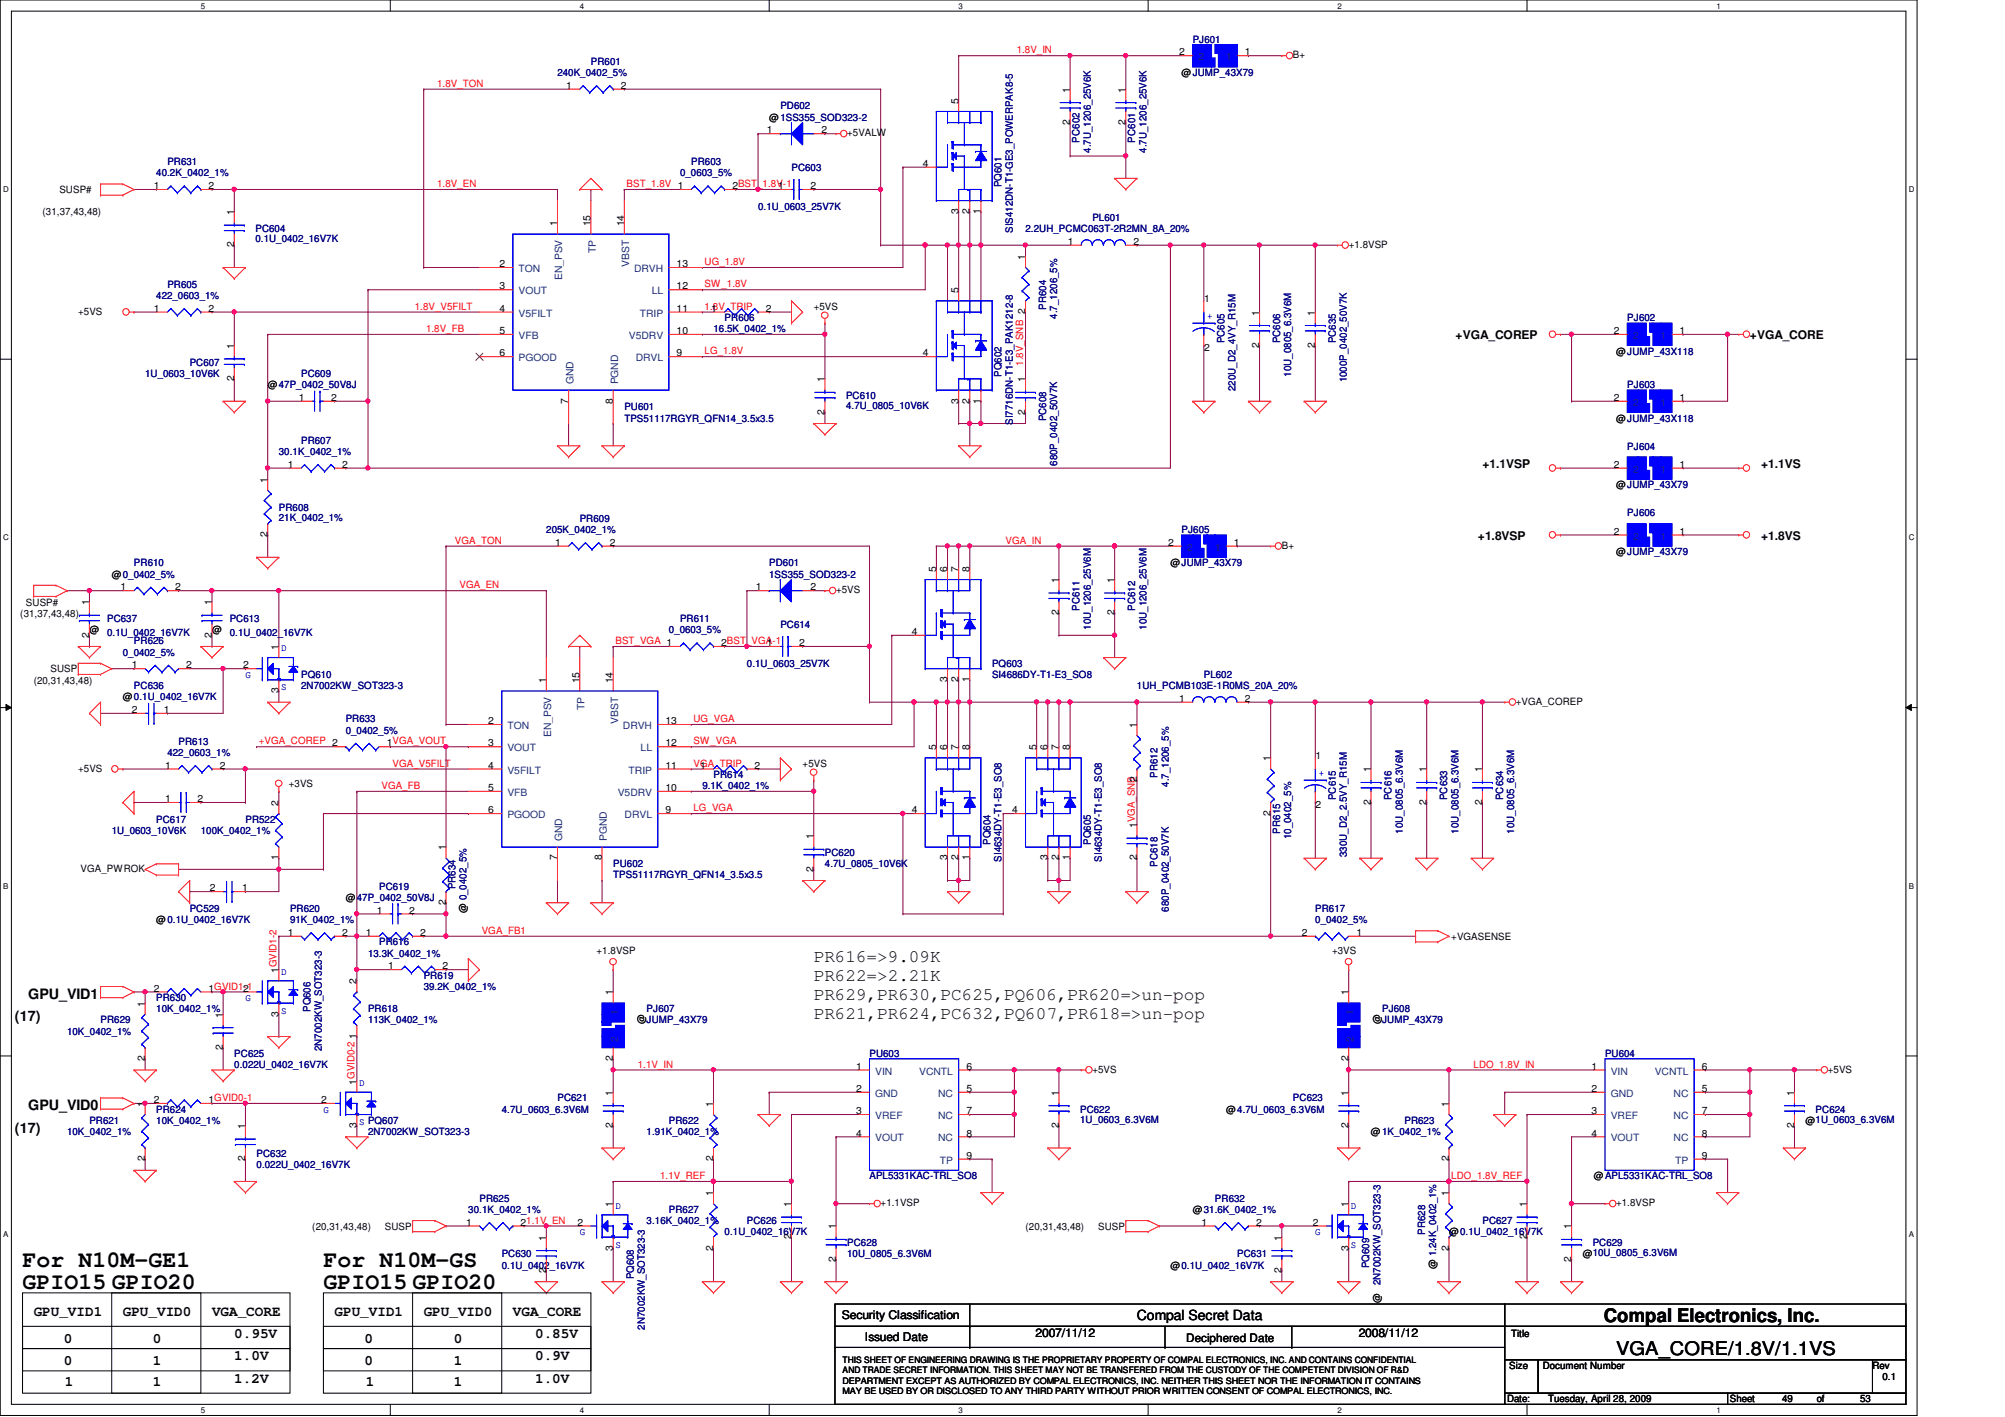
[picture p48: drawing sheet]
<svg xmlns="http://www.w3.org/2000/svg" width="297mm" height="210mm" viewBox="0 0 297 210" stroke-linecap="round" stroke-linejoin="round" font-family="sans-serif">
<defs><g id="words">
<g font-size="3.4">
<text x="3.3" y="191">GPIO15 GPIO20</text>
<text x="3.3" y="187.7">For N10M-GE1</text>
<text x="47.9" y="191">GPIO15 GPIO20</text>
<text x="47.9" y="187.7">For N10M-GS</text>
</g>
<g font-size="2.8">
<text x="237.6" y="195.8">Compal Electronics, Inc.</text>
<text x="239.4" y="200.7">VGA_CORE/1.8V/1.1VS</text>
</g>
<g font-size="2.6">
<text x="120.6" y="142.5">PR616=&gt;9.09K</text>
<text x="120.6" y="145.3">PR622=&gt;2.21K</text>
<text x="120.6" y="148.1">PR629,PR630,PC625,PQ606,PR620=&gt;un-pop</text>
<text x="120.6" y="151">PR621,PR624,PC632,PQ607,PR618=&gt;un-pop</text>
</g>
<g font-size="2.1">
<text x="4.2" y="148">GPU_VID1</text>
<text x="2.2" y="151.3">(17)</text>
<text x="2.2" y="167.8">(17)</text>
<text x="4.2" y="164.5">GPU_VID0</text>
<text x="5" y="194.9">GPU_VID1</text>
<text x="18.2" y="194.9">GPU_VID0</text>
<text x="31.4" y="194.9">VGA_CORE</text>
<text x="49.6" y="194.9">GPU_VID1</text>
<text x="62.8" y="194.9">GPU_VID0</text>
<text x="76" y="194.9">VGA_CORE</text>
<text x="168.4" y="195.6">Compal Secret Data</text>
<text x="9.4" y="198.9">0</text>
<text x="9.4" y="202.2">0</text>
<text x="22.6" y="198.9">0</text>
<text x="22.6" y="202.2">1</text>
<text x="34.7" y="198.2">0.95V</text>
<text x="34.7" y="201.5">1.0V</text>
<text x="54" y="198.9">0</text>
<text x="54" y="202.2">0</text>
<text x="67.2" y="198.9">0</text>
<text x="67.2" y="202.2">1</text>
<text x="79.3" y="198.2">0.85V</text>
<text x="79.3" y="201.5">0.9V</text>
<text x="9.6" y="205.3">1</text>
<text x="22.6" y="205.3">1</text>
<text x="34.7" y="204.8">1.2V</text>
<text x="54.2" y="205.3">1</text>
<text x="67.2" y="205.3">1</text>
<text x="79.3" y="204.8">1.0V</text>
</g>
<g font-size="1.8">
<text x="215.6" y="50.2">+VGA_COREP</text>
<text x="259.2" y="50.2">+VGA_CORE</text>
<text x="219.6" y="69.3">+1.1VSP</text>
<text x="260.9" y="69.3">+1.1VS</text>
<text x="218.9" y="79.9">+1.8VSP</text>
<text x="260.9" y="79.9">+1.8VS</text>
<text x="124.7" y="195.5">Security Classification</text>
<text x="128.1" y="198.6">Issued Date</text>
<text x="153.4" y="198.1">2007/11/12</text>
<text x="201.3" y="198.1">2008/11/12</text>
</g>
<text font-size="1.7" x="175.7" y="198.8">Deciphered Date</text>
<g font-size="1.5" fill="#000080">
<text x="82.6" y="11.3">240K_0402_5%</text>
<text x="87.5" y="9.6">PR601</text>
<text x="176.7" y="6.3">PJ601</text>
<text x="115.6" y="16.2">PD602</text>
<text x="159.9" y="21.1" transform="rotate(-90 159.9 21.1)">PC602</text>
<text x="161.6" y="22.6" transform="rotate(-90 161.6 22.6)">4.7U_1206_25V6K</text>
<text x="168.2" y="21.1" transform="rotate(-90 168.2 21.1)">PC601</text>
<text x="169.8" y="22.6" transform="rotate(-90 169.8 22.6)">4.7U_1206_25V6K</text>
<text x="23.2" y="26.1">40.2K_0402_1%</text>
<text x="24.8" y="24.5">PR631</text>
<text x="100.7" y="26.1">0_0603_5%</text>
<text x="102.4" y="24.5">PR603</text>
<text x="117.3" y="25.3">PC603</text>
<text x="148.4" y="27.7" transform="rotate(-90 148.4 27.7)">PQ601</text>
<text x="37.8" y="34.4">PC604</text>
<text x="37.8" y="35.9">0.1U_0402_16V7K</text>
<text x="112.3" y="31.1">0.1U_0603_25V7K</text>
<text x="150" y="34.5" transform="rotate(-90 150 34.5)">SIS412DN-T1-GE3_POWERPAK8-5</text>
<text x="151.9" y="34.4">2.2UH_PCMC063T-2R2MN_8A_20%</text>
<text x="161.8" y="32.7">PL601</text>
<text x="23.2" y="44.3">422_0603_1%</text>
<text x="24.8" y="42.6">PR605</text>
<text x="107.4" y="47.6">PR606</text>
<text x="155" y="45.9" transform="rotate(-90 155 45.9)">PR604</text>
<text x="156.6" y="47.2" transform="rotate(-90 156.6 47.2)">4.7_1206_5%</text>
<text x="241.1" y="47.6">PJ602</text>
<text x="105.7" y="49.2">16.5K_0402_1%</text>
<text x="181.4" y="50.8" transform="rotate(-90 181.4 50.8)">PC605</text>
<text x="189.6" y="50.8" transform="rotate(-90 189.6 50.8)">PC606</text>
<text x="197.9" y="50.8" transform="rotate(-90 197.9 50.8)">PC635</text>
<text x="21.5" y="55.8">1U_0603_10V6K</text>
<text x="28.1" y="54.2">PC607</text>
<text x="44.6" y="55.8">PC609</text>
<text x="125.3" y="59.1">PC610</text>
<text x="148.4" y="55.8" transform="rotate(-90 148.4 55.8)">PQ602</text>
<text x="183" y="58" transform="rotate(-90 183 58)">220U_D2_4VY_R15M</text>
<text x="191.3" y="55.8" transform="rotate(-90 191.3 55.8)">10U_0805_6.3V6M</text>
<text x="199.6" y="56.6" transform="rotate(-90 199.6 56.6)">1000P_0402_50V7K</text>
<text x="241.1" y="57.5">PJ603</text>
<text x="44.6" y="65.7">PR607</text>
<text x="92.5" y="60.8">PU601</text>
<text x="92.5" y="62.4">TPS51117RGYR_QFN14_3.5x3.5</text>
<text x="125.3" y="60.6">4.7U_0805_10V6K</text>
<text x="150" y="62.9" transform="rotate(-90 150 62.9)">SI7716DN-T1-E3_PAK1212-8</text>
<text x="155" y="62.4" transform="rotate(-90 155 62.4)">PC608</text>
<text x="41.3" y="67.4">30.1K_0402_1%</text>
<text x="156.6" y="69" transform="rotate(-90 156.6 69)">680P_0402_50V7K</text>
<text x="241.1" y="66.6">PJ604</text>
<text x="41.3" y="75.6">PR608</text>
<text x="41.3" y="77.1">21K_0402_1%</text>
<text x="85.9" y="77.3">PR609</text>
<text x="241.1" y="76.5">PJ606</text>
<text x="19.9" y="83.9">PR610</text>
<text x="80.9" y="79">205K_0402_1%</text>
<text x="114" y="83.9">PD601</text>
<text x="175" y="79">PJ605</text>
<text x="114" y="85.6">1SS355_SOD323-2</text>
<text x="15.9" y="92.2">PC637</text>
<text x="15.9" y="94.1">0.1U_0402_16V7K</text>
<text x="19.9" y="95.5">PR626</text>
<text x="34" y="92.2">PC613</text>
<text x="34" y="94.1">0.1U_0402_16V7K</text>
<text x="99.1" y="93.8">0_0603_5%</text>
<text x="100.7" y="92.2">PR611</text>
<text x="115.6" y="93">PC614</text>
<text x="159.9" y="90.5" transform="rotate(-90 159.9 90.5)">PC611</text>
<text x="161.6" y="93.3" transform="rotate(-90 161.6 93.3)">10U_1206_25V6M</text>
<text x="168.2" y="90.5" transform="rotate(-90 168.2 90.5)">PC612</text>
<text x="169.8" y="93.3" transform="rotate(-90 169.8 93.3)">10U_1206_25V6M</text>
<text x="18.2" y="97.1">0_0402_5%</text>
<text x="44.6" y="100.4">PQ610</text>
<text x="110.7" y="98.8">0.1U_0603_25V7K</text>
<text x="147" y="98.8">PQ603</text>
<text x="147" y="100.4">SI4686DY-T1-E3_SO8</text>
<text x="178.3" y="100.4">PL602</text>
<text x="19.9" y="102.1">PC636</text>
<text x="44.6" y="102.1">2N7002KW_SOT323-3</text>
<text x="51.2" y="107">PR633</text>
<text x="168.4" y="102.1">1UH_PCMB103E-1R0MS_20A_20%</text>
<text x="24.8" y="112">422_0603_1%</text>
<text x="26.5" y="110.3">PR613</text>
<text x="51.2" y="108.7">0_0402_5%</text>
<text x="104.1" y="116.9">9.1K_0402_1%</text>
<text x="105.7" y="115.3">PR614</text>
<text x="171.5" y="115.2" transform="rotate(-90 171.5 115.2)">PR612</text>
<text x="173.1" y="116.5" transform="rotate(-90 173.1 116.5)">4.7_1206_5%</text>
<text x="197.9" y="118.5" transform="rotate(-90 197.9 118.5)">PC615</text>
<text x="206.2" y="118.5" transform="rotate(-90 206.2 118.5)">PC616</text>
<text x="214.4" y="118.5" transform="rotate(-90 214.4 118.5)">PC633</text>
<text x="222.7" y="118.5" transform="rotate(-90 222.7 118.5)">PC634</text>
<text x="16.5" y="123.5">1U_0603_10V6K</text>
<text x="23.2" y="121.9">PC617</text>
<text x="29.8" y="123.5">100K_0402_1%</text>
<text x="36.4" y="121.9">PR522</text>
<text x="146.7" y="125.1" transform="rotate(-90 146.7 125.1)">PQ604</text>
<text x="161.6" y="125.1" transform="rotate(-90 161.6 125.1)">PQ605</text>
<text x="189.6" y="123.5" transform="rotate(-90 189.6 123.5)">PR615</text>
<text x="191.3" y="124.3" transform="rotate(-90 191.3 124.3)">10_0402_5%</text>
<text x="207.8" y="123.5" transform="rotate(-90 207.8 123.5)">10U_0805_6.3V6M</text>
<text x="216.1" y="123.5" transform="rotate(-90 216.1 123.5)">10U_0805_6.3V6M</text>
<text x="224.3" y="123.5" transform="rotate(-90 224.3 123.5)">10U_0805_6.3V6M</text>
<text x="56.2" y="131.8">PC619</text>
<text x="67.5" y="131.7" transform="rotate(-90 67.5 131.7)">PR634</text>
<text x="90.8" y="128.5">PU602</text>
<text x="90.8" y="130.1">TPS51117RGYR_QFN14_3.5x3.5</text>
<text x="122.2" y="126.8">PC620</text>
<text x="122.2" y="128.5">4.7U_0805_10V6K</text>
<text x="148.4" y="127.6" transform="rotate(-90 148.4 127.6)">SI4634DY-T1-E3_SO8</text>
<text x="163.2" y="127.6" transform="rotate(-90 163.2 127.6)">SI4634DY-T1-E3_SO8</text>
<text x="171.5" y="128.4" transform="rotate(-90 171.5 128.4)">PC618</text>
<text x="199.6" y="127" transform="rotate(-90 199.6 127)">330U_D2_2.5VY_R15M</text>
<text x="28.1" y="135.1">PC529</text>
<text x="43" y="135.1">PR620</text>
<text x="43" y="136.7">91K_0402_1%</text>
<text x="52.9" y="133.4">47P_0402_50V8J</text>
<text x="173.1" y="135" transform="rotate(-90 173.1 135)">680P_0402_50V7K</text>
<text x="194.9" y="135.1">PR617</text>
<text x="194.9" y="136.7">0_0402_5%</text>
<text x="54.5" y="141.7">13.3K_0402_1%</text>
<text x="56.2" y="140">PR616</text>
<text x="23.2" y="148.3">PR630</text>
<text x="23.2" y="149.9">10K_0402_1%</text>
<text x="46" y="149.9" transform="rotate(-90 46 149.9)">PQ606</text>
<text x="54.5" y="149.9">PR618</text>
<text x="62.8" y="145">PR619</text>
<text x="62.8" y="146.6">39.2K_0402_1%</text>
<text x="95.8" y="149.9">PJ607</text>
<text x="204.8" y="149.9">PJ608</text>
<text x="9.9" y="153.2">10K_0402_1%</text>
<text x="14.9" y="151.6">PR629</text>
<text x="47.7" y="155.7" transform="rotate(-90 47.7 155.7)">2N7002KW_SOT323-3</text>
<text x="54.5" y="151.6">113K_0402_1%</text>
<text x="95.8" y="151.6">JUMP_43X79</text>
<text x="204.8" y="151.6">JUMP_43X79</text>
<text x="34.7" y="156.5">PC625</text>
<text x="34.7" y="158.2">0.022U_0402_16V7K</text>
<text x="128.8" y="156.5">PU603</text>
<text x="237.8" y="156.5">PU604</text>
<text x="13.2" y="166.5">PR621</text>
<text x="23.2" y="164.8">PR624</text>
<text x="23.2" y="166.5">10K_0402_1%</text>
<text x="74.3" y="164.8">4.7U_0603_6.3V6M</text>
<text x="82.6" y="163.2">PC621</text>
<text x="99.1" y="166.5">PR622</text>
<text x="160" y="164.8">PC622</text>
<text x="160" y="166.3">1U_0603_6.3V6M</text>
<text x="191.6" y="163.2">PC623</text>
<text x="208.1" y="166.5">PR623</text>
<text x="269" y="164.8">PC624</text>
<text x="9.9" y="168.1">10K_0402_1%</text>
<text x="38" y="171.4">PC632</text>
<text x="38" y="173.1">0.022U_0402_16V7K</text>
<text x="54.5" y="168.1">2N7002KW_SOT323-3</text>
<text x="95.8" y="168.1">1.91K_0402_1%</text>
<text x="69.4" y="179.7">30.1K_0402_1%</text>
<text x="71" y="178">PR625</text>
<text x="99.1" y="179.7">PR627</text>
<text x="128.8" y="174.7">APL5331KAC-TRL_SO8</text>
<text x="180" y="178">PR632</text>
<text x="95.8" y="181.3">3.16K_0402_1%</text>
<text x="107.4" y="183">0.1U_0402_16V7K</text>
<text x="110.7" y="181.3">PC626</text>
<text x="125.5" y="184.6">PC628</text>
<text x="211.1" y="182.9" transform="rotate(-90 211.1 182.9)">PR628</text>
<text x="219.6" y="181.3">PC627</text>
<text x="236" y="184.6">PC629</text>
<text x="74.3" y="186.3">PC630</text>
<text x="74.3" y="187.9">0.1U_0402_16V7K</text>
<text x="93.9" y="189.5" transform="rotate(-90 93.9 189.5)">PQ608</text>
<text x="125.5" y="186.3">10U_0805_6.3V6M</text>
<text x="183.3" y="186.3">PC631</text>
<text x="202.9" y="187.9" transform="rotate(-90 202.9 187.9)">PQ609</text>
<text x="204.5" y="190.4" transform="rotate(-90 204.5 190.4)">2N7002KW_SOT323-3</text>
<text x="95.5" y="197" transform="rotate(-90 95.5 197)">2N7002KW_SOT323-3</text>
</g>
<g font-size="1.5" fill="#f00">
<text x="150.6" y="7.9">1.8V_IN</text>
<text x="64.8" y="12.9">1.8V_TON</text>
<text x="64.8" y="27.7">1.8V_EN</text>
<text x="92.8" y="27.7">BST_1.8V 1</text>
<text x="104.4" y="39.3">UG_1.8V</text>
<text x="61.5" y="45.9">1.8V_V5FILT</text>
<text x="104.4" y="42.6">SW_1.8V</text>
<text x="104.4" y="45.9">1.8V_TRIP</text>
<text x="63.1" y="49.2">1.8V_FB</text>
<text x="104.4" y="52.5">LG_1.8V</text>
<text x="151.6" y="54.1" transform="rotate(-90 151.6 54.1)">1.8V_SNB 2</text>
<text x="67.4" y="80.6">VGA_TON</text>
<text x="149" y="80.6">VGA_IN</text>
<text x="68.1" y="87.2">VGA_EN</text>
<text x="91.2" y="95.4">BST_VGA 1</text>
<text x="102.7" y="107">UG_VGA</text>
<text x="38.4" y="110.3">+VGA_COREP 2</text>
<text x="58.2" y="113.6">VGA_V5FILT</text>
<text x="102.7" y="110.3">SW_VGA</text>
<text x="102.7" y="113.6">VGA_TRIP</text>
<text x="56.5" y="116.9">VGA_FB</text>
<text x="102.7" y="120.2">LG_VGA</text>
<text x="71.4" y="138.3">VGA_FB1</text>
<text x="94.5" y="158.2">1.1V_IN</text>
<text x="218.3" y="158.2">LDO_1.8V_IN</text>
<text x="97.8" y="174.7">1.1V_REF</text>
<text x="215" y="174.7">LDO_1.8V_REF</text>
</g>
<g font-size="1.5">
<text x="174.7" y="8.2">2</text>
<text x="175" y="11.3">@JUMP_43X79</text>
<text x="184.4" y="8.2">1</text>
<text x="191.6" y="8.6">B+</text>
<text x="83.9" y="13.2">1</text>
<text x="92" y="13.2">2</text>
<text x="114" y="17.9">@1SS355_SOD323-2</text>
<text x="142" y="15.4" transform="rotate(-90 142 15.4)">5</text>
<text x="158.5" y="13.7" transform="rotate(-90 158.5 13.7)">1</text>
<text x="166.7" y="13.7" transform="rotate(-90 166.7 13.7)">1</text>
<text x="113.6" y="19.8">1</text>
<text x="121.7" y="19.8">2</text>
<text x="125.5" y="20.2">+5VALW</text>
<text x="158.5" y="18.5" transform="rotate(-90 158.5 18.5)">2</text>
<text x="166.7" y="18.5" transform="rotate(-90 166.7 18.5)">2</text>
<text x="8.8" y="28.6">SUSP#</text>
<text x="22.8" y="28">1</text>
<text x="30.9" y="28">2</text>
<text x="108.5" y="28">2BST_1.8V-1</text>
<text x="115.3" y="28">1</text>
<text x="120.1" y="28">2</text>
<text x="136.7" y="24.7">4</text>
<text x="6.3" y="31.9">(31,37,43,48)</text>
<text x="34.7" y="31.9" transform="rotate(-90 34.7 31.9)">1</text>
<text x="82.5" y="33.5" transform="rotate(-90 82.5 33.5)">1</text>
<text x="87.5" y="33.5" transform="rotate(-90 87.5 33.5)">15</text>
<text x="92.5" y="33.5" transform="rotate(-90 92.5 33.5)">14</text>
<text x="142" y="31.7" transform="rotate(-90 142 31.7)">3</text>
<text x="143.6" y="31.7" transform="rotate(-90 143.6 31.7)">2</text>
<text x="145.3" y="31.7" transform="rotate(-90 145.3 31.7)">1</text>
<text x="34.7" y="36.7" transform="rotate(-90 34.7 36.7)">2</text>
<text x="74" y="39.6">2</text>
<text x="100.2" y="39.6">13</text>
<text x="151.9" y="38.5" transform="rotate(-90 151.9 38.5)">1</text>
<text x="158.2" y="36.3">1</text>
<text x="167.9" y="36.3">2</text>
<text x="199.8" y="36.7">+1.8VSP</text>
<text x="11.6" y="46.6">+5VS</text>
<text x="22.8" y="46.2">1</text>
<text x="30.9" y="46.2">2</text>
<text x="74" y="42.9">3</text>
<text x="74" y="46.2">4</text>
<text x="100.2" y="42.9">12</text>
<text x="100.2" y="46.2">11</text>
<text x="105.4" y="46.2">1</text>
<text x="113.4" y="46.2">2</text>
<text x="120.6" y="45.9">+5VS</text>
<text x="142" y="43.4" transform="rotate(-90 142 43.4)">5</text>
<text x="178.4" y="44.7">1</text>
<text x="186.6" y="46.7" transform="rotate(-90 186.6 46.7)">1</text>
<text x="194.8" y="46.7" transform="rotate(-90 194.8 46.7)">1</text>
<text x="34.7" y="51.7" transform="rotate(-90 34.7 51.7)">1</text>
<text x="74" y="49.5">5</text>
<text x="74" y="52.8">6</text>
<text x="100.2" y="52.8">9</text>
<text x="100.2" y="49.5">10</text>
<text x="136.7" y="52.8">4</text>
<text x="178.4" y="52">2</text>
<text x="186.6" y="51.5" transform="rotate(-90 186.6 51.5)">2</text>
<text x="194.8" y="51.5" transform="rotate(-90 194.8 51.5)">2</text>
<text x="239.1" y="49.5">2</text>
<text x="239.4" y="52.5">@JUMP_43X118</text>
<text x="248.8" y="49.5">1</text>
<text x="34.7" y="56.5" transform="rotate(-90 34.7 56.5)">2</text>
<text x="39.7" y="57.5">@47P_0402_50V8J</text>
<text x="44.3" y="59.4">1</text>
<text x="49.1" y="59.4">2</text>
<text x="84.2" y="59.8" transform="rotate(-90 84.2 59.8)">7</text>
<text x="90.8" y="59.8" transform="rotate(-90 90.8 59.8)">8</text>
<text x="122.2" y="56.6" transform="rotate(-90 122.2 56.6)">1</text>
<text x="142" y="59.8" transform="rotate(-90 142 59.8)">3</text>
<text x="143.6" y="59.8" transform="rotate(-90 143.6 59.8)">2</text>
<text x="145.3" y="59.8" transform="rotate(-90 145.3 59.8)">1</text>
<text x="151.9" y="56.6" transform="rotate(-90 151.9 56.6)">1</text>
<text x="239.1" y="59.4">2</text>
<text x="248.8" y="59.4">1</text>
<text x="122.2" y="61.4" transform="rotate(-90 122.2 61.4)">2</text>
<text x="151.9" y="61.4" transform="rotate(-90 151.9 61.4)">2</text>
<text x="239.4" y="62.4">@JUMP_43X118</text>
<text x="39.6" y="71.5" transform="rotate(-90 39.6 71.5)">1</text>
<text x="42.6" y="69.3">1</text>
<text x="50.7" y="69.3">2</text>
<text x="239.1" y="69.3">2</text>
<text x="248.8" y="69.3">1</text>
<text x="239.4" y="72.3">@JUMP_43X79</text>
<text x="39.6" y="79.6" transform="rotate(-90 39.6 79.6)">2</text>
<text x="82.3" y="80.9">1</text>
<text x="90.3" y="80.9">2</text>
<text x="173.1" y="80.9">2</text>
<text x="173.4" y="83.9">@JUMP_43X79</text>
<text x="182.8" y="80.9">1</text>
<text x="189.9" y="81.3">B+</text>
<text x="239.1" y="79.2">2</text>
<text x="239.4" y="82.3">@JUMP_43X79</text>
<text x="248.8" y="79.2">1</text>
<text x="3.8" y="89.7">SUSP#</text>
<text x="13.2" y="89.7" transform="rotate(-90 13.2 89.7)">1</text>
<text x="16.5" y="85.6">@0_0402_5%</text>
<text x="17.9" y="87.5">1</text>
<text x="25.9" y="87.5">2</text>
<text x="31.4" y="89.7" transform="rotate(-90 31.4 89.7)">1</text>
<text x="112" y="87.5">1</text>
<text x="120.1" y="87.5">2</text>
<text x="123.9" y="87.9">+5VS</text>
<text x="138.7" y="84.7" transform="rotate(-90 138.7 84.7)">5</text>
<text x="140.3" y="84.7" transform="rotate(-90 140.3 84.7)">6</text>
<text x="142" y="84.7" transform="rotate(-90 142 84.7)">7</text>
<text x="143.6" y="84.7" transform="rotate(-90 143.6 84.7)">8</text>
<text x="156.8" y="86.4" transform="rotate(-90 156.8 86.4)">1</text>
<text x="165.1" y="86.4" transform="rotate(-90 165.1 86.4)">1</text>
<text x="3" y="91.4">(31,37,43,48)</text>
<text x="13.2" y="94.4" transform="rotate(-90 13.2 94.4)">2</text>
<text x="13.2" y="93.8">@</text>
<text x="31.4" y="94.4" transform="rotate(-90 31.4 94.4)">2</text>
<text x="31.4" y="93.8">@</text>
<text x="106.8" y="95.7">2BST_VGA-1</text>
<text x="113.6" y="95.7">1</text>
<text x="118.4" y="95.7">2</text>
<text x="135.1" y="94.1">4</text>
<text x="156.8" y="91.1" transform="rotate(-90 156.8 91.1)">2</text>
<text x="165.1" y="91.1" transform="rotate(-90 165.1 91.1)">2</text>
<text x="5" y="101.3">(20,31,43,48)</text>
<text x="7.5" y="99.6">SUSP</text>
<text x="19.5" y="99">1</text>
<text x="27.6" y="99">2</text>
<text x="36" y="99">2</text>
<text x="41.3" y="96.3" transform="rotate(-90 41.3 96.3)">1</text>
<text x="80.9" y="101.2" transform="rotate(-90 80.9 101.2)">1</text>
<text x="85.8" y="101.2" transform="rotate(-90 85.8 101.2)">15</text>
<text x="90.8" y="101.2" transform="rotate(-90 90.8 101.2)">14</text>
<text x="140.3" y="101" transform="rotate(-90 140.3 101)">3</text>
<text x="142" y="101" transform="rotate(-90 142 101)">2</text>
<text x="143.6" y="101" transform="rotate(-90 143.6 101)">1</text>
<text x="18.2" y="103.7">@0.1U_0402_16V7K</text>
<text x="19.5" y="105.6">2</text>
<text x="24.3" y="105.6">1</text>
<text x="41.3" y="102.7" transform="rotate(-90 41.3 102.7)">3</text>
<text x="72.3" y="107.3">2</text>
<text x="98.6" y="107.3">13</text>
<text x="168.4" y="107.8" transform="rotate(-90 168.4 107.8)">1</text>
<text x="174.7" y="104">1</text>
<text x="184.4" y="104">2</text>
<text x="224.6" y="104.4">+VGA_COREP</text>
<text x="24.5" y="113.9">1</text>
<text x="32.6" y="113.9">2</text>
<text x="57.3" y="110.6">1VGA_VOUT</text>
<text x="72.3" y="110.6">3</text>
<text x="72.3" y="113.9">4</text>
<text x="98.6" y="110.6">12</text>
<text x="98.6" y="113.9">11</text>
<text x="103.7" y="113.9">1</text>
<text x="111.8" y="113.9">2</text>
<text x="118.9" y="113.6">+5VS</text>
<text x="138.7" y="111.1" transform="rotate(-90 138.7 111.1)">5</text>
<text x="140.3" y="111.1" transform="rotate(-90 140.3 111.1)">6</text>
<text x="142" y="111.1" transform="rotate(-90 142 111.1)">7</text>
<text x="143.6" y="111.1" transform="rotate(-90 143.6 111.1)">8</text>
<text x="153.5" y="111.1" transform="rotate(-90 153.5 111.1)">5</text>
<text x="155.2" y="111.1" transform="rotate(-90 155.2 111.1)">6</text>
<text x="156.8" y="111.1" transform="rotate(-90 156.8 111.1)">7</text>
<text x="158.5" y="111.1" transform="rotate(-90 158.5 111.1)">8</text>
<text x="188.2" y="112.8" transform="rotate(-90 188.2 112.8)">1</text>
<text x="194.9" y="112.4">1</text>
<text x="11.6" y="114.3">+5VS</text>
<text x="24.5" y="118.8">1</text>
<text x="29.2" y="118.8">2</text>
<text x="41.3" y="119.4" transform="rotate(-90 41.3 119.4)">2</text>
<text x="42.8" y="116.6">+3VS</text>
<text x="72.3" y="117.2">5</text>
<text x="98.6" y="117.2">10</text>
<text x="168.4" y="115.9" transform="rotate(-90 168.4 115.9)">2</text>
<text x="194.9" y="119.7">2</text>
<text x="203.1" y="119.2" transform="rotate(-90 203.1 119.2)">2</text>
<text x="203.1" y="114.4" transform="rotate(-90 203.1 114.4)">1</text>
<text x="211.3" y="119.2" transform="rotate(-90 211.3 119.2)">2</text>
<text x="211.3" y="114.4" transform="rotate(-90 211.3 114.4)">1</text>
<text x="219.6" y="119.2" transform="rotate(-90 219.6 119.2)">2</text>
<text x="219.6" y="114.4" transform="rotate(-90 219.6 114.4)">1</text>
<text x="66" y="126" transform="rotate(-90 66 126)">1</text>
<text x="72.3" y="120.5">6</text>
<text x="98.6" y="120.5">9</text>
<text x="120.5" y="124.3" transform="rotate(-90 120.5 124.3)">1</text>
<text x="135.1" y="120.5">4</text>
<text x="149.9" y="120.5">4</text>
<text x="168.4" y="122.7" transform="rotate(-90 168.4 122.7)">1VGA_SNB</text>
<text x="188.2" y="120.9" transform="rotate(-90 188.2 120.9)">2</text>
<text x="11.9" y="129.2">VGA_PWROK</text>
<text x="41.3" y="127.5" transform="rotate(-90 41.3 127.5)">1</text>
<text x="82.5" y="127.5" transform="rotate(-90 82.5 127.5)">7</text>
<text x="89.2" y="127.5" transform="rotate(-90 89.2 127.5)">8</text>
<text x="120.5" y="129.1" transform="rotate(-90 120.5 129.1)">2</text>
<text x="140.3" y="127.5" transform="rotate(-90 140.3 127.5)">3</text>
<text x="142" y="127.5" transform="rotate(-90 142 127.5)">2</text>
<text x="143.6" y="127.5" transform="rotate(-90 143.6 127.5)">1</text>
<text x="155.2" y="127.5" transform="rotate(-90 155.2 127.5)">3</text>
<text x="156.8" y="127.5" transform="rotate(-90 156.8 127.5)">2</text>
<text x="158.5" y="127.5" transform="rotate(-90 158.5 127.5)">1</text>
<text x="168.4" y="127.5" transform="rotate(-90 168.4 127.5)">2</text>
<text x="23.2" y="136.7">@0.1U_0402_16V7K</text>
<text x="31.1" y="132">2</text>
<text x="35.9" y="132">1</text>
<text x="51.2" y="133.4">@</text>
<text x="55.8" y="135.3">1</text>
<text x="60.6" y="135.3">2</text>
<text x="66" y="134.1" transform="rotate(-90 66 134.1)">2</text>
<text x="69.1" y="135.2" transform="rotate(-90 69.1 135.2)">@ 0_0402_5%</text>
<text x="42.6" y="138.6">1</text>
<text x="50.7" y="138.6">2</text>
<text x="54.2" y="138.6">1</text>
<text x="57.5" y="143.6">1</text>
<text x="62.3" y="138.6">2</text>
<text x="65.6" y="143.6">2</text>
<text x="88.4" y="141.4">+1.8VSP</text>
<text x="192.9" y="138.6">2</text>
<text x="197.4" y="141.4">+3VS</text>
<text x="201" y="138.6">1</text>
<text x="215" y="139.2">+VGASENSE</text>
<text x="21.5" y="149.1" transform="rotate(-90 21.5 149.1)">1</text>
<text x="22.8" y="146.9">2</text>
<text x="30.9" y="146.9">1GVID1-1</text>
<text x="36" y="146.9">2</text>
<text x="41.3" y="144.1" transform="rotate(-90 41.3 144.1)">1GVID1-2</text>
<text x="52.8" y="145.8" transform="rotate(-90 52.8 145.8)">2</text>
<text x="90.8" y="147.4" transform="rotate(-90 90.8 147.4)">1</text>
<text x="199.8" y="147.4" transform="rotate(-90 199.8 147.4)">1</text>
<text x="33" y="155.5" transform="rotate(-90 33 155.5)">2</text>
<text x="33" y="150.7" transform="rotate(-90 33 150.7)">1</text>
<text x="41.3" y="150.6" transform="rotate(-90 41.3 150.6)">3</text>
<text x="52.8" y="153.9" transform="rotate(-90 52.8 153.9)">1</text>
<text x="95.5" y="151.7" transform="rotate(-90 95.5 151.7)">@</text>
<text x="204.5" y="151.7" transform="rotate(-90 204.5 151.7)">@</text>
<text x="21.5" y="157.2" transform="rotate(-90 21.5 157.2)">2</text>
<text x="52.8" y="160.7" transform="rotate(-90 52.8 160.7)">1GVID0-2</text>
<text x="90.8" y="157.2" transform="rotate(-90 90.8 157.2)">2</text>
<text x="126.8" y="161.8">2</text>
<text x="126.8" y="158.5">1</text>
<text x="143.2" y="161.8">5</text>
<text x="143.2" y="158.5">6</text>
<text x="161.8" y="158.9">+5VS</text>
<text x="199.8" y="157.2" transform="rotate(-90 199.8 157.2)">2</text>
<text x="235.8" y="161.8">2</text>
<text x="235.8" y="158.5">1</text>
<text x="252.1" y="161.8">5</text>
<text x="252.1" y="158.5">6</text>
<text x="270.8" y="158.9">+5VS</text>
<text x="21.5" y="164" transform="rotate(-90 21.5 164)">1</text>
<text x="22.8" y="163.4">2</text>
<text x="30.9" y="163.4">1GVID0-1</text>
<text x="36.3" y="167.3" transform="rotate(-90 36.3 167.3)">1</text>
<text x="47.6" y="163.4">2</text>
<text x="52.8" y="167.1" transform="rotate(-90 52.8 167.1)">3</text>
<text x="90.8" y="167.1" transform="rotate(-90 90.8 167.1)">2</text>
<text x="90.8" y="162.3" transform="rotate(-90 90.8 162.3)">1</text>
<text x="105.7" y="164" transform="rotate(-90 105.7 164)">1</text>
<text x="126.8" y="165.1">3</text>
<text x="143.2" y="165.1">7</text>
<text x="156.8" y="167.1" transform="rotate(-90 156.8 167.1)">2</text>
<text x="156.8" y="162.3" transform="rotate(-90 156.8 162.3)">1</text>
<text x="181.6" y="164.8">@4.7U_0603_6.3V6M</text>
<text x="199.8" y="167.1" transform="rotate(-90 199.8 167.1)">2</text>
<text x="199.8" y="162.3" transform="rotate(-90 199.8 162.3)">1</text>
<text x="214.6" y="164" transform="rotate(-90 214.6 164)">1</text>
<text x="235.8" y="165.1">3</text>
<text x="252.1" y="165.1">7</text>
<text x="265.8" y="167.1" transform="rotate(-90 265.8 167.1)">2</text>
<text x="265.8" y="162.3" transform="rotate(-90 265.8 162.3)">1</text>
<text x="267.5" y="166.5">@1U_0603_6.3V6M</text>
<text x="21.5" y="172" transform="rotate(-90 21.5 172)">2</text>
<text x="36.3" y="172" transform="rotate(-90 36.3 172)">2</text>
<text x="105.7" y="172" transform="rotate(-90 105.7 172)">2</text>
<text x="126.8" y="168.4">4</text>
<text x="143.2" y="168.4">8</text>
<text x="143.2" y="171.7">9</text>
<text x="203.1" y="168.1">@1K_0402_1%</text>
<text x="214.6" y="172" transform="rotate(-90 214.6 172)">2</text>
<text x="235.8" y="168.4">4</text>
<text x="252.1" y="168.4">8</text>
<text x="252.1" y="171.7">9</text>
<text x="90.8" y="178.8" transform="rotate(-90 90.8 178.8)">1</text>
<text x="105.7" y="177.2" transform="rotate(-90 105.7 177.2)">1</text>
<text x="117.2" y="178.8" transform="rotate(-90 117.2 178.8)">1</text>
<text x="130.5" y="178.7">+1.1VSP</text>
<text x="176.7" y="179.7">@31.6K_0402_1%</text>
<text x="199.8" y="178.8" transform="rotate(-90 199.8 178.8)">1</text>
<text x="214.6" y="177.2" transform="rotate(-90 214.6 177.2)">1</text>
<text x="226.2" y="178.8" transform="rotate(-90 226.2 178.8)">1</text>
<text x="236.1" y="174.7">@APL5331KAC-TRL_SO8</text>
<text x="239.4" y="178.7">+1.8VSP</text>
<text x="46.3" y="182.2">(20,31,43,48)</text>
<text x="57" y="182.2">SUSP</text>
<text x="69" y="181.6">1</text>
<text x="77.1" y="181.6">21.1V_EN</text>
<text x="80.9" y="183.8" transform="rotate(-90 80.9 183.8)">1</text>
<text x="85.6" y="181.6">2</text>
<text x="90.8" y="185.3" transform="rotate(-90 90.8 185.3)">3</text>
<text x="105.7" y="185.3" transform="rotate(-90 105.7 185.3)">2</text>
<text x="117.2" y="183.6" transform="rotate(-90 117.2 183.6)">2</text>
<text x="123.8" y="182.1" transform="rotate(-90 123.8 182.1)">1</text>
<text x="151.9" y="182.2">(20,31,43,48)</text>
<text x="162.7" y="182.2">SUSP</text>
<text x="178" y="181.6">1</text>
<text x="186.1" y="181.6">2</text>
<text x="189.9" y="183.8" transform="rotate(-90 189.9 183.8)">1</text>
<text x="194.5" y="181.6">2</text>
<text x="199.8" y="185.3" transform="rotate(-90 199.8 185.3)">3</text>
<text x="214.6" y="185.3" transform="rotate(-90 214.6 185.3)">2</text>
<text x="214.7" y="183">@0.1U_0402_16V7K</text>
<text x="226.2" y="183.6" transform="rotate(-90 226.2 183.6)">2</text>
<text x="232.8" y="182.1" transform="rotate(-90 232.8 182.1)">1</text>
<text x="80.9" y="188.6" transform="rotate(-90 80.9 188.6)">2</text>
<text x="123.8" y="186.9" transform="rotate(-90 123.8 186.9)">2</text>
<text x="173.4" y="187.9">@0.1U_0402_16V7K</text>
<text x="189.9" y="188.6" transform="rotate(-90 189.9 188.6)">2</text>
<text x="212.8" y="188" transform="rotate(-90 212.8 188)">@ 1.24K_0402_1%</text>
<text x="232.8" y="186.9" transform="rotate(-90 232.8 186.9)">2</text>
<text x="234.5" y="186.3">@10U_0805_6.3V6M</text>
<text x="204.5" y="193" transform="rotate(-90 204.5 193)">@</text>
<text x="223.9" y="198">Title</text>
<text x="223.6" y="202.8">Size</text>
<text x="228.6" y="202.8">Document Number</text>
<text x="277.4" y="202.8">Rev</text>
<text x="223.3" y="207.7">Date:</text>
<text x="229.4" y="207.7">Tuesday, April 28, 2009</text>
<text x="256.3" y="207.7">Sheet</text>
<text x="264" y="207.7">49</text>
<text x="269.2" y="207.7">of</text>
<text x="275.6" y="207.7">53</text>
<text x="278.9" y="204.4">0.1</text>
</g>
<g font-size="1.5" fill="#004080">
<text x="177.5" y="8.9">2</text>
<text x="181.6" y="8.9">1</text>
<text x="76.8" y="40.3">TON</text>
<text x="83.3" y="41.5" transform="rotate(-90 83.3 41.5)">EN_PSV</text>
<text x="88.3" y="37.5" transform="rotate(-90 88.3 37.5)">TP</text>
<text x="93.2" y="39.5" transform="rotate(-90 93.2 39.5)">VBST</text>
<text x="93.9" y="40.3">DRVH</text>
<text x="76.8" y="43.6">VOUT</text>
<text x="76.8" y="46.9">V5FILT</text>
<text x="94.8" y="46.9">TRIP</text>
<text x="96.6" y="43.6">LL</text>
<text x="76.8" y="50.2">VFB</text>
<text x="76.8" y="53.5">PGOOD</text>
<text x="93.2" y="50.2">V5DRV</text>
<text x="94.2" y="53.5">DRVL</text>
<text x="241.9" y="50.2">2</text>
<text x="246" y="50.2">1</text>
<text x="85" y="56.9" transform="rotate(-90 85 56.9)">GND</text>
<text x="91.6" y="56.9" transform="rotate(-90 91.6 56.9)">PGND</text>
<text x="241.9" y="60.1">2</text>
<text x="246" y="60.1">1</text>
<text x="241.9" y="70">2</text>
<text x="246" y="70">1</text>
<text x="175.9" y="81.6">2</text>
<text x="180" y="81.6">1</text>
<text x="241.9" y="79.9">2</text>
<text x="246" y="79.9">1</text>
<text x="75.2" y="108">TON</text>
<text x="86.6" y="105.2" transform="rotate(-90 86.6 105.2)">TP</text>
<text x="91.6" y="107.2" transform="rotate(-90 91.6 107.2)">VBST</text>
<text x="92.3" y="108">DRVH</text>
<text x="75.2" y="111.3">VOUT</text>
<text x="81.7" y="109.2" transform="rotate(-90 81.7 109.2)">EN_PSV</text>
<text x="94.9" y="111.3">LL</text>
<text x="75.2" y="114.6">V5FILT</text>
<text x="75.2" y="117.9">VFB</text>
<text x="91.5" y="117.9">V5DRV</text>
<text x="93.1" y="114.6">TRIP</text>
<text x="75.2" y="121.2">PGOOD</text>
<text x="83.3" y="124.6" transform="rotate(-90 83.3 124.6)">GND</text>
<text x="89.9" y="124.6" transform="rotate(-90 89.9 124.6)">PGND</text>
<text x="92.5" y="121.2">DRVL</text>
<text x="91.6" y="154.3" transform="rotate(-90 91.6 154.3)">2</text>
<text x="91.6" y="150.3" transform="rotate(-90 91.6 150.3)">1</text>
<text x="200.5" y="154.3" transform="rotate(-90 200.5 154.3)">2</text>
<text x="200.5" y="150.3" transform="rotate(-90 200.5 150.3)">1</text>
<text x="129.7" y="159.2">VIN</text>
<text x="136.2" y="159.2">VCNTL</text>
<text x="238.6" y="159.2">VIN</text>
<text x="245.1" y="159.2">VCNTL</text>
<text x="129.7" y="162.5">GND</text>
<text x="129.7" y="165.8">VREF</text>
<text x="139" y="162.5">NC</text>
<text x="139" y="165.8">NC</text>
<text x="238.6" y="162.5">GND</text>
<text x="238.6" y="165.8">VREF</text>
<text x="247.9" y="162.5">NC</text>
<text x="247.9" y="165.8">NC</text>
<text x="129.7" y="169.1">VOUT</text>
<text x="139" y="169.1">NC</text>
<text x="139.2" y="172.4">TP</text>
<text x="238.6" y="169.1">VOUT</text>
<text x="247.9" y="169.1">NC</text>
<text x="248.2" y="172.4">TP</text>
</g>
<g font-size="1.5" fill="#00f">
<text x="178.9" y="47.3">+</text>
<text x="36.4" y="100.5">G</text>
<text x="41.7" y="96.5">D</text>
<text x="41.7" y="102.3">S</text>
<text x="195.4" y="115">+</text>
<text x="36.4" y="148.3">G</text>
<text x="41.7" y="144.4">D</text>
<text x="41.7" y="150.2">S</text>
<text x="53.2" y="160.9">D</text>
<text x="47.9" y="164.8">G</text>
<text x="53.2" y="166.7">S PQ607</text>
<text x="91.2" y="179">D</text>
<text x="200.1" y="179">D</text>
<text x="85.9" y="183">G</text>
<text x="91.2" y="184.8">S</text>
<text x="194.9" y="183">G</text>
<text x="200.1" y="184.8">S</text>
</g>
<g font-size="1.3">
<text x="124.8" y="201.9">THIS SHEET OF ENGINEERING DRAWING IS THE PROPRIETARY PROPERTY OF COMPAL ELECTRONICS, INC. AND CONTAINS CONFIDENTIAL</text>
<text x="124.8" y="203.5">AND TRADE SECRET INFORMATION. THIS SHEET MAY NOT BE TRANSFERED FROM THE CUSTODY OF THE COMPETENT DIVISION OF R&amp;D</text>
<text x="124.8" y="205">DEPARTMENT EXCEPT AS AUTHORIZED BY COMPAL ELECTRONICS, INC. NEITHER THIS SHEET NOR THE INFORMATION IT CONTAINS</text>
<text x="124.8" y="206.5">MAY BE USED BY OR DISCLOSED TO ANY THIRD PARTY WITHOUT PRIOR WRITTEN CONSENT OF COMPAL ELECTRONICS, INC.</text>
</g>
<g font-size="1.2">
<text x="29.8" y="1.3">5</text>
<text x="85.9" y="1.3">4</text>
<text x="142" y="1.3">3</text>
<text x="198.2" y="1.3">2</text>
<text x="254.3" y="1.3">1</text>
<text x=".5" y="28.5">D</text>
<text x="282.8" y="28.5">D</text>
<text x=".5" y="80.1">C</text>
<text x="282.8" y="80.1">C</text>
<text x=".5" y="131.7">B</text>
<text x="282.8" y="131.7">B</text>
<text x=".5" y="183.3">A</text>
<text x="282.8" y="183.3">A</text>
<text x="29.8" y="209.3">5</text>
<text x="85.9" y="209.3">4</text>
<text x="142" y="209.3">3</text>
<text x="198.2" y="209.3">2</text>
<text x="254.3" y="209.3">1</text>
</g>
</g></defs>
<path d="M0 0h284v209.7h-284zM1.7 1.7h280.7v206.3h-280.7z" fill="none" stroke="#000" stroke-width=".15"/>
<g fill="#fff">
<path d="M29.8 .2h.5v1.3h-.5z"/>
<path d="M29.8 208.2h.5v1.3h-.5z"/>
</g>
<path d="M57.8 0v1.7M57.8 208v1.7" fill="none" stroke="#000" stroke-width=".15"/>
<g fill="#fff">
<path d="M85.9 .2h.6v1.3h-.6z"/>
<path d="M85.9 208.2h.6v1.3h-.6z"/>
</g>
<path d="M114 0v1.7M114 208v1.7" fill="none" stroke="#000" stroke-width=".15"/>
<g fill="#fff">
<path d="M142 .2h.6v1.3h-.6z"/>
<path d="M142 208.2h.6v1.3h-.6z"/>
</g>
<path d="M170.1 0v1.7M170.1 208v1.7" fill="none" stroke="#000" stroke-width=".15"/>
<g fill="#fff">
<path d="M198.2 .2h.6v1.3h-.6z"/>
<path d="M198.2 208.2h.6v1.3h-.6z"/>
</g>
<path d="M226.2 0v1.7M226.2 208v1.7" fill="none" stroke="#000" stroke-width=".15"/>
<g fill="#fff">
<path d="M254.3 .2h.6v1.3h-.6z"/>
<path d="M254.3 208.2h.6v1.3h-.6z"/>
<path d="M.5 27.4h.8v1.3h-.8z"/>
<path d="M282.8 27.4h.8v1.3h-.8z"/>
<path d="M.5 79h.8v1.3h-.8z"/>
<path d="M282.8 79h.8v1.3h-.8z"/>
</g>
<path d="M0 53.2h1.7M282.4 53.2h1.6" fill="none" stroke="#000" stroke-width=".15"/>
<g fill="#fff">
<path d="M.5 130.6h.7v1.3h-.7z"/>
<path d="M282.8 130.6h.7v1.3h-.7z"/>
</g>
<path d="M0 104.8h1.7M.9 104.4l.8 .4-.8 .4zM282.4 104.8l.8-.4v.8zM282.4 104.8h1.6" fill="none" stroke="#000" stroke-width=".15"/>
<path d="M.9 104.4l.8 .4-.8 .4zM282.4 104.8l.8-.4v.8z" fill="#000"/>
<g fill="#fff">
<path d="M.5 182.2h.7v1.3h-.7z"/>
<path d="M282.8 182.2h.7v1.3h-.7z"/>
</g>
<path d="M0 156.4h1.7M282.4 156.4h1.6" fill="none" stroke="#000" stroke-width=".15"/>
<path d="M87.5 28.1h.1M87.5 28.1v1.6M92.5 28.1h.1M92.5 28.1h8.2M112.3 28.1h.1M112.3 28.1h3.3M151.9 36.3h.1M151.9 36.3h6.6M143.7 62.7h.1M143.7 62.7v3.3" fill="none" stroke="#800040" stroke-width=".15"/>
<circle cx="143.7" cy="62.7" r=".32" fill="#f0f"/>
<circle cx="143.7" cy="62.7" r=".32" fill="none" stroke="#f0f" stroke-width=".15"/>
<path d="M142 31.4h.1M142 31.4v4.9" fill="none" stroke="#800040" stroke-width=".15"/>
<circle cx="142" cy="36.3" r=".32" fill="#f0f"/>
<circle cx="142" cy="36.3" r=".32" fill="none" stroke="#f0f" stroke-width=".15"/>
<path d="M143.7 31.4h.1M143.7 31.4v4.9" fill="none" stroke="#800040" stroke-width=".15"/>
<circle cx="143.7" cy="36.3" r=".32" fill="#f0f"/>
<circle cx="143.7" cy="36.3" r=".32" fill="none" stroke="#f0f" stroke-width=".15"/>
<path d="M145.3 31.4h.1M145.3 31.4v4.9" fill="none" stroke="#800040" stroke-width=".15"/>
<circle cx="145.3" cy="36.3" r=".32" fill="#f0f"/>
<circle cx="145.3" cy="36.3" r=".32" fill="none" stroke="#f0f" stroke-width=".15"/>
<path d="M133.8 24.8h.1M133.8 24.8h3.3M133.8 24.8v14.8M54.5 59.4h.1M54.5 59.4v9.9" fill="none" stroke="#800040" stroke-width=".15"/>
<circle cx="54.5" cy="59.4" r=".32" fill="#f0f"/>
<circle cx="54.5" cy="59.4" r=".32" fill="none" stroke="#f0f" stroke-width=".15"/>
<g fill="none" stroke="#800040" stroke-width=".15">
<path d="M178.3 36.3h.1M178.3 36.3v8.3M194.9 36.3h.1M194.9 36.3h3.3M104.1 52.8h.1M104.1 52.8h33M114 46.2h.1M114 46.2h3.3M178.3 51.2h.1M178.3 51.2v8.2M51.2 69.3h.1M51.2 69.3h3.3"/>
<path d="M84.2 62.7h.1M84.2 62.7v3.3M90.8 62.7h.1M90.8 62.7v3.3"/>
</g>
<circle cx="194.8" cy="36.3" r=".32" fill="#f0f"/>
<circle cx="194.8" cy="36.3" r=".32" fill="none" stroke="#f0f" stroke-width=".15"/>
<path d="M173.4 36.3h.1M173.4 36.3v33M39.7 49.5h.1M39.7 49.5h31.3M39.7 49.5v9.9M54.5 42.9h.1M54.5 42.9h16.5" fill="none" stroke="#800040" stroke-width=".15"/>
<circle cx="173.4" cy="36.3" r=".32" fill="#f0f"/>
<circle cx="173.4" cy="36.3" r=".32" fill="none" stroke="#f0f" stroke-width=".15"/>
<path d="M62.8 13.2h.1M62.8 13.2h21.4M62.8 13.2v26.4M92.5 13.2h.1M92.5 13.2h38M62.8 39.6h.1M62.8 39.6h8.2M130.5 28.1h.1M130.5 28.1v8.2" fill="none" stroke="#800040" stroke-width=".15"/>
<circle cx="130.4" cy="28" r=".32" fill="#f0f"/>
<circle cx="130.4" cy="28" r=".32" fill="none" stroke="#f0f" stroke-width=".15"/>
<path d="M137.1 36.3h.1M137.1 36.3v6.6h-33M104.1 42.9h.1" fill="none" stroke="#800040" stroke-width=".15"/>
<circle cx="137" cy="36.3" r=".32" fill="#f0f"/>
<circle cx="137" cy="36.3" r=".32" fill="none" stroke="#f0f" stroke-width=".15"/>
<path d="M34.7 46.2h.1M34.7 46.2h36.3M34.7 46.2v5M39.7 79.2h.1M39.7 79.2v3.3" fill="none" stroke="#800040" stroke-width=".15"/>
<circle cx="34.7" cy="46.2" r=".32" fill="#f0f"/>
<circle cx="34.7" cy="46.2" r=".32" fill="none" stroke="#f0f" stroke-width=".15"/>
<g fill="none" stroke="#800040" stroke-width=".15">
<path d="M142 8.3h.1M142 8.3h16.5M142 8.3v6.6M158.5 8.3h.1M158.5 18.2h.1M158.5 8.3v4.9M158.5 18.2v4.9M166.8 8.3h.1M166.8 8.3v4.9M185 8.3h.1M185 8.3h4.9M104.1 39.6h.1"/>
<path d="M104.1 39.6h29.7M19.9 46.2h.1M19.9 46.2h3.3M31.4 46.2h.1M31.4 46.2h3.3M34.7 56.1h.1M34.7 56.1v3.3M122.2 49.5h.1M122.2 49.5v6.6"/>
</g>
<circle cx="166.8" cy="8.2" r=".32" fill="#f0f"/>
<circle cx="166.8" cy="8.2" r=".32" fill="none" stroke="#f0f" stroke-width=".15"/>
<path d="M166.8 23.1h.1M166.8 23.1v3.3" fill="none" stroke="#800040" stroke-width=".15"/>
<circle cx="166.8" cy="23.1" r=".32" fill="#f0f"/>
<circle cx="166.8" cy="23.1" r=".32" fill="none" stroke="#f0f" stroke-width=".15"/>
<path d="M34.7 28.1h.1M34.7 28.1h47.9M34.7 28.1v3.3M39.7 59.4h.1M39.7 59.4h4.9M49.6 59.4h.1M54.5 42.9h.1M54.5 42.9v16.5h-4.9" fill="none" stroke="#800040" stroke-width=".15"/>
<circle cx="34.7" cy="28" r=".32" fill="#f0f"/>
<circle cx="34.7" cy="28" r=".32" fill="none" stroke="#f0f" stroke-width=".15"/>
<path d="M166.8 8.3h.1M166.8 8.3h8.2M34.7 36.3h.1M34.7 36.3v3.3M140.4 36.3h.1M140.4 36.3h1.6" fill="none" stroke="#800040" stroke-width=".15"/>
<circle cx="140.3" cy="36.3" r=".32" fill="#f0f"/>
<circle cx="140.3" cy="36.3" r=".32" fill="none" stroke="#f0f" stroke-width=".15"/>
<path d="M104.1 49.5h.1M104.1 49.5h18.1" fill="none" stroke="#800040" stroke-width=".15"/>
<circle cx="122.2" cy="49.5" r=".32" fill="#f0f"/>
<circle cx="122.2" cy="49.5" r=".32" fill="none" stroke="#f0f" stroke-width=".15"/>
<path d="M142 36.3h.1M142 36.3h3.3M143.7 36.3h.1M142 62.7h.1M142 62.7h1.7M145.3 62.7h.1M145.3 62.7h6.6" fill="none" stroke="#800040" stroke-width=".15"/>
<circle cx="145.3" cy="62.7" r=".32" fill="#f0f"/>
<circle cx="145.3" cy="62.7" r=".32" fill="none" stroke="#f0f" stroke-width=".15"/>
<path d="M82.6 28.1h.1M82.6 28.1v1.6M92.5 28.1h.1M92.5 28.1v1.6M151.9 36.3h.1M151.9 36.3v1.7M173.4 36.3h.1M173.4 36.3h4.9M104.1 46.2h.1M104.1 46.2h1.6M122.2 61.1h.1M122.2 61.1v1.6" fill="none" stroke="#800040" stroke-width=".15"/>
<circle cx="151.9" cy="36.3" r=".32" fill="#f0f"/>
<circle cx="151.9" cy="36.3" r=".32" fill="none" stroke="#f0f" stroke-width=".15"/>
<path d="M137.1 36.3h.1M137.1 36.3h3.3M140.4 36.3h.1M140.4 36.3v8.3M145.3 36.3h.1M145.3 36.3h6.6M151.9 46.2h.1M151.9 46.2v9.9M151.9 61.1h.1M151.9 61.1v1.6" fill="none" stroke="#800040" stroke-width=".15"/>
<circle cx="137" cy="36.3" r=".32" fill="#f0f"/>
<circle cx="137" cy="36.3" r=".32" fill="none" stroke="#f0f" stroke-width=".15"/>
<g fill="none" stroke="#800040" stroke-width=".15">
<path d="M142 36.3h.1M142 36.3v6.6M143.7 36.3h.1M143.7 36.3v8.3M145.3 36.3h.1M145.3 36.3v8.3M168.4 36.3h.1M168.4 36.3h5M142 59.4h.1M142 59.4v3.3M143.7 59.4h.1M143.7 59.4v3.3"/>
<path d="M145.3 59.4h.1M145.3 59.4v3.3M39.7 69.3h.1M39.7 69.3h3.3M39.7 69.3v1.7"/>
</g>
<circle cx="39.6" cy="69.3" r=".32" fill="#f0f"/>
<circle cx="39.6" cy="69.3" r=".32" fill="none" stroke="#f0f" stroke-width=".15"/>
<path d="M39.7 59.4h.1M39.7 59.4v9.9" fill="none" stroke="#800040" stroke-width=".15"/>
<circle cx="39.6" cy="59.4" r=".32" fill="#f0f"/>
<circle cx="39.6" cy="59.4" r=".32" fill="none" stroke="#f0f" stroke-width=".15"/>
<path d="M186.6 36.3h.1M186.6 36.3v9.9M122.2 47.9h.1M122.2 47.9v1.6M143.7 62.7h.1M143.7 62.7h1.6" fill="none" stroke="#800040" stroke-width=".15"/>
<circle cx="186.6" cy="36.3" r=".32" fill="#f0f"/>
<circle cx="186.6" cy="36.3" r=".32" fill="none" stroke="#f0f" stroke-width=".15"/>
<path d="M178.3 36.3h.1M178.3 36.3h8.3M186.6 51.2h.1M186.6 51.2v8.2" fill="none" stroke="#800040" stroke-width=".15"/>
<circle cx="178.3" cy="36.3" r=".32" fill="#f0f"/>
<circle cx="178.3" cy="36.3" r=".32" fill="none" stroke="#f0f" stroke-width=".15"/>
<path d="M85.9 95.8h.1M85.9 95.8v1.6M90.8 95.8h.1M90.8 95.8h8.3M168.4 104h.1M168.4 104h6.6M142 130.4h.1M142 130.4v1.7" fill="none" stroke="#800040" stroke-width=".15"/>
<circle cx="142" cy="130.4" r=".32" fill="#f0f"/>
<circle cx="142" cy="130.4" r=".32" fill="none" stroke="#f0f" stroke-width=".15"/>
<path d="M140.4 100.7h.1M140.4 100.7v3.3" fill="none" stroke="#800040" stroke-width=".15"/>
<circle cx="140.3" cy="104" r=".32" fill="#f0f"/>
<circle cx="140.3" cy="104" r=".32" fill="none" stroke="#f0f" stroke-width=".15"/>
<path d="M142 100.7h.1M142 100.7v3.3" fill="none" stroke="#800040" stroke-width=".15"/>
<circle cx="142" cy="104" r=".32" fill="#f0f"/>
<circle cx="142" cy="104" r=".32" fill="none" stroke="#f0f" stroke-width=".15"/>
<path d="M143.7 100.7h.1M143.7 100.7v3.3" fill="none" stroke="#800040" stroke-width=".15"/>
<circle cx="143.7" cy="104" r=".32" fill="#f0f"/>
<circle cx="143.7" cy="104" r=".32" fill="none" stroke="#f0f" stroke-width=".15"/>
<path d="M132.1 94.1h.1M132.1 94.1h3.3M132.1 94.1v13.2M66.1 135.4h.1M66.1 135.4v3.3" fill="none" stroke="#800040" stroke-width=".15"/>
<circle cx="66.1" cy="135.4" r=".32" fill="#f0f"/>
<circle cx="66.1" cy="135.4" r=".32" fill="none" stroke="#f0f" stroke-width=".15"/>
<g fill="none" stroke="#800040" stroke-width=".15">
<path d="M52.9 117.2h.1M52.9 117.2h16.5M52.9 117.2v18.2M112.3 113.9h.1M112.3 113.9h3.3M194.9 104h.1M194.9 118.9h.1M194.9 104v8.3M194.9 118.9v8.2M219.6 104h.1M219.6 104h3.3M62.8 138.7h.1"/>
<path d="M62.8 138.7h3.3M82.6 130.4h.1M82.6 130.4v3.3M89.2 130.4h.1M89.2 130.4v3.3M188.3 138.7h.1M188.3 138.7h4.9"/>
</g>
<circle cx="188.2" cy="138.7" r=".32" fill="#f0f"/>
<circle cx="188.2" cy="138.7" r=".32" fill="none" stroke="#f0f" stroke-width=".15"/>
<path d="M66.1 80.9h.1M66.1 80.9h16.5M66.1 80.9v26.4M90.8 80.9h.1M90.8 80.9h38M128.8 95.8h.1M128.8 95.8v8.2M66.1 107.3h.1M66.1 107.3h3.3" fill="none" stroke="#800040" stroke-width=".15"/>
<circle cx="128.8" cy="95.7" r=".32" fill="#f0f"/>
<circle cx="128.8" cy="95.7" r=".32" fill="none" stroke="#f0f" stroke-width=".15"/>
<path d="M102.4 110.6h.1M135.4 104h.1M135.4 104v6.6h-33" fill="none" stroke="#800040" stroke-width=".15"/>
<circle cx="135.4" cy="104" r=".32" fill="#f0f"/>
<circle cx="135.4" cy="104" r=".32" fill="none" stroke="#f0f" stroke-width=".15"/>
<path d="M36.4 113.9h.1M36.4 113.9h33" fill="none" stroke="#800040" stroke-width=".15"/>
<circle cx="36.3" cy="113.9" r=".32" fill="#f0f"/>
<circle cx="36.3" cy="113.9" r=".32" fill="none" stroke="#f0f" stroke-width=".15"/>
<path d="M143.7 80.9h.1M143.7 80.9v3.3M18.2 113.9h.1M18.2 113.9h6.6M120.6 117.2h.1M120.6 117.2v6.6" fill="none" stroke="#800040" stroke-width=".15"/>
<circle cx="143.7" cy="80.9" r=".32" fill="#f0f"/>
<circle cx="143.7" cy="80.9" r=".32" fill="none" stroke="#f0f" stroke-width=".15"/>
<path d="M156.9 80.9h.1M156.9 80.9h8.2" fill="none" stroke="#800040" stroke-width=".15"/>
<circle cx="165.1" cy="80.9" r=".32" fill="#f0f"/>
<circle cx="165.1" cy="80.9" r=".32" fill="none" stroke="#f0f" stroke-width=".15"/>
<circle cx="156.9" cy="80.9" r=".32" fill="#f0f"/>
<circle cx="156.9" cy="80.9" r=".32" fill="none" stroke="#f0f" stroke-width=".15"/>
<path d="M140.4 80.9h.1M140.4 80.9h1.6M140.4 80.9v3.3M156.9 80.9h.1M156.9 90.8h.1M156.9 80.9v5M156.9 90.8v3.3M183.3 80.9h.1M183.3 80.9h5M102.4 107.3h.1M102.4 107.3h29.7" fill="none" stroke="#800040" stroke-width=".15"/>
<circle cx="140.3" cy="80.9" r=".32" fill="#f0f"/>
<circle cx="140.3" cy="80.9" r=".32" fill="none" stroke="#f0f" stroke-width=".15"/>
<path d="M138.7 80.9h.1M138.7 80.9v3.3M142 80.9h.1M142 80.9v3.3" fill="none" stroke="#800040" stroke-width=".15"/>
<circle cx="142" cy="80.9" r=".32" fill="#f0f"/>
<circle cx="142" cy="80.9" r=".32" fill="none" stroke="#f0f" stroke-width=".15"/>
<g fill="none" stroke="#800040" stroke-width=".15">
<path d="M41.3 87.5h.1M41.3 87.5h39.6M142 80.9h.1M142 80.9h1.7M165.1 80.9h.1M165.1 94.1h.1M165.1 80.9v5M165.1 94.1v3.3M52.9 135.4h.1M52.9 135.4h3.3M61.1 135.4h.1M66.1 133.7h.1"/>
<path d="M66.1 133.7v1.7h-5"/>
</g>
<circle cx="41.3" cy="87.5" r=".32" fill="#f0f"/>
<circle cx="41.3" cy="87.5" r=".32" fill="none" stroke="#f0f" stroke-width=".15"/>
<path d="M13.2 87.5h.1M13.2 87.5h5" fill="none" stroke="#800040" stroke-width=".15"/>
<circle cx="13.2" cy="87.5" r=".32" fill="#f0f"/>
<circle cx="13.2" cy="87.5" r=".32" fill="none" stroke="#f0f" stroke-width=".15"/>
<path d="M165.1 80.9h.1M165.1 80.9h8.3" fill="none" stroke="#800040" stroke-width=".15"/>
<circle cx="165.1" cy="80.9" r=".32" fill="#f0f"/>
<circle cx="165.1" cy="80.9" r=".32" fill="none" stroke="#f0f" stroke-width=".15"/>
<path d="M138.7 80.9h.1M138.7 80.9h1.7M102.4 117.2h.1M102.4 117.2h18.2" fill="none" stroke="#800040" stroke-width=".15"/>
<circle cx="120.5" cy="117.2" r=".32" fill="#f0f"/>
<circle cx="120.5" cy="117.2" r=".32" fill="none" stroke="#f0f" stroke-width=".15"/>
<path d="M31.4 87.5h.1M31.4 87.5h9.9" fill="none" stroke="#800040" stroke-width=".15"/>
<circle cx="31.4" cy="87.5" r=".32" fill="#f0f"/>
<circle cx="31.4" cy="87.5" r=".32" fill="none" stroke="#f0f" stroke-width=".15"/>
<g fill="none" stroke="#800040" stroke-width=".15">
<path d="M80.9 87.5h.1M80.9 87.5v9.9M90.8 95.8h.1M90.8 95.8v1.6M102.4 113.9h.1M102.4 113.9h1.7M140.4 104h.1M140.4 104h3.3M142 104h.1M168.4 104h.1M168.4 104v3.3M188.3 104h.1"/>
<path d="M188.3 104h6.6M120.6 128.8h.1M120.6 128.8v1.6M140.4 130.4h.1M140.4 130.4h1.6"/>
</g>
<circle cx="168.4" cy="104" r=".32" fill="#f0f"/>
<circle cx="168.4" cy="104" r=".32" fill="none" stroke="#f0f" stroke-width=".15"/>
<g fill="none" stroke="#800040" stroke-width=".15">
<path d="M120.6 115.6h.1M120.6 115.6v1.6M138.7 104h.1M138.7 104h1.7M140.4 104h.1M140.4 104v6.6M168.4 115.6h.1M168.4 115.6v6.6M203.1 104h.1M203.1 104v9.9M52.9 138.7h.1M52.9 138.7h1.6"/>
<path d="M140.4 127.1h.1M140.4 127.1v3.3M142 127.1h.1M142 130.4h.1M142 127.1v3.3M143.7 127.1h.1M143.7 127.1v3.3h-1.7M168.4 127.1h.1M168.4 127.1v5"/>
</g>
<circle cx="203.1" cy="104" r=".32" fill="#f0f"/>
<circle cx="203.1" cy="104" r=".32" fill="none" stroke="#f0f" stroke-width=".15"/>
<path d="M194.9 104h.1M194.9 104h8.2M203.1 118.9h.1M203.1 118.9v8.2" fill="none" stroke="#800040" stroke-width=".15"/>
<circle cx="194.8" cy="104" r=".32" fill="#f0f"/>
<circle cx="194.8" cy="104" r=".32" fill="none" stroke="#f0f" stroke-width=".15"/>
<path d="M54.5 69.3h.1M54.5 69.3h118.9" fill="none" stroke="#800040" stroke-width=".15"/>
<circle cx="54.5" cy="69.3" r=".32" fill="#f0f"/>
<circle cx="54.5" cy="69.3" r=".32" fill="none" stroke="#f0f" stroke-width=".15"/>
<path d="M158.5 104h.1M158.5 104h9.9M133.8 120.5h.1M133.8 120.5h1.6" fill="none" stroke="#800040" stroke-width=".15"/>
<circle cx="133.7" cy="120.5" r=".32" fill="#f0f"/>
<circle cx="133.7" cy="120.5" r=".32" fill="none" stroke="#f0f" stroke-width=".15"/>
<path d="M232.8 49.5h.1M232.8 49.5v9.9M231.2 79.2h.1M231.2 79.2h8.2M249.3 79.2h.1M249.3 79.2h8.3" fill="none" stroke="#800040" stroke-width=".15"/>
<circle cx="232.8" cy="49.5" r=".32" fill="#f0f"/>
<circle cx="232.8" cy="49.5" r=".32" fill="none" stroke="#f0f" stroke-width=".15"/>
<path d="M232.8 59.4h.1M232.8 59.4h6.6M255.9 49.5h.1M255.9 49.5v9.9" fill="none" stroke="#800040" stroke-width=".15"/>
<circle cx="255.9" cy="49.5" r=".32" fill="#f0f"/>
<circle cx="255.9" cy="49.5" r=".32" fill="none" stroke="#f0f" stroke-width=".15"/>
<g fill="none" stroke="#800040" stroke-width=".15">
<path d="M158.5 8.3h.1M158.5 8.3h8.3M231.2 49.5h.1M231.2 49.5h8.2M232.8 49.5h.1M249.3 59.4h.1M249.3 49.5h.1M249.3 49.5h8.3M249.3 59.4h6.6M255.9 49.5h.1M231.2 69.3h.1M231.2 69.3h8.2"/>
<path d="M249.3 69.3h.1M249.3 69.3h8.3"/>
</g>
<circle cx="158.5" cy="8.2" r=".32" fill="#f0f"/>
<circle cx="158.5" cy="8.2" r=".32" fill="none" stroke="#f0f" stroke-width=".15"/>
<path d="M166.8 18.2h.1M166.8 18.2v4.9h-8.3M158.5 23.1h.1M156.9 94.1h.1M156.9 94.1h8.2" fill="none" stroke="#800040" stroke-width=".15"/>
<circle cx="165.1" cy="94.1" r=".32" fill="#f0f"/>
<circle cx="165.1" cy="94.1" r=".32" fill="none" stroke="#f0f" stroke-width=".15"/>
<path d="M165.1 90.8h.1M165.1 90.8v3.3M156.9 158.5h.1M156.9 158.5h3.3" fill="none" stroke="#800040" stroke-width=".15"/>
<circle cx="156.9" cy="158.5" r=".32" fill="#f0f"/>
<circle cx="156.9" cy="158.5" r=".32" fill="none" stroke="#f0f" stroke-width=".15"/>
<path d="M105.7 158.5h.1M105.7 158.5h21.5M90.8 166.8h.1M90.8 166.8v3.3M105.7 184.9h.1M105.7 184.9v5" fill="none" stroke="#800040" stroke-width=".15"/>
<circle cx="105.7" cy="158.5" r=".32" fill="#f0f"/>
<circle cx="105.7" cy="158.5" r=".32" fill="none" stroke="#f0f" stroke-width=".15"/>
<path d="M90.8 158.5h.1M90.8 158.5v3.3" fill="none" stroke="#800040" stroke-width=".15"/>
<circle cx="90.8" cy="158.5" r=".32" fill="#f0f"/>
<circle cx="90.8" cy="158.5" r=".32" fill="none" stroke="#f0f" stroke-width=".15"/>
<g fill="none" stroke="#800040" stroke-width=".15">
<path d="M114 161.8h.1M114 161.8h13.2M114 161.8v3.3M123.9 168.4h.1M123.9 178.3h.1M123.9 168.4v13.2M123.9 178.3h4.9M143.7 171.7h.1M143.7 165.1h.1M143.7 161.8h.1M143.7 168.4h.1M143.7 171.7h3.3"/>
<path d="M143.7 165.1h6.6M143.7 161.8h6.6M147 171.7h.1M147 171.7v5M150.3 165.1h.1M150.3 165.1v3.3h-6.6M156.9 166.8h.1M156.9 166.8v3.3M117.3 183.3h.1M117.3 183.3v6.6"/>
</g>
<circle cx="123.8" cy="178.3" r=".32" fill="#f0f"/>
<circle cx="123.8" cy="178.3" r=".32" fill="none" stroke="#f0f" stroke-width=".15"/>
<path d="M90.8 175h.1M105.7 171.7h.1M105.7 171.7v3.3h-14.9" fill="none" stroke="#800040" stroke-width=".15"/>
<circle cx="105.7" cy="175" r=".32" fill="#f0f"/>
<circle cx="105.7" cy="175" r=".32" fill="none" stroke="#f0f" stroke-width=".15"/>
<path d="M150.3 158.5h.1M150.3 158.5h6.6" fill="none" stroke="#800040" stroke-width=".15"/>
<circle cx="150.3" cy="158.5" r=".32" fill="#f0f"/>
<circle cx="150.3" cy="158.5" r=".32" fill="none" stroke="#f0f" stroke-width=".15"/>
<path d="M143.7 158.5h.1M143.7 158.5h6.6M150.3 158.5h.1M150.3 158.5v3.3M105.7 175h.1M105.7 175v1.7M105.7 175h11.6M117.3 165.1h.1M117.3 165.1h9.9M123.9 186.6h.1M123.9 186.6v3.3" fill="none" stroke="#800040" stroke-width=".15"/>
<circle cx="117.2" cy="175" r=".32" fill="#f0f"/>
<circle cx="117.2" cy="175" r=".32" fill="none" stroke="#f0f" stroke-width=".15"/>
<circle cx="105.7" cy="175" r=".32" fill="#f0f"/>
<circle cx="105.7" cy="175" r=".32" fill="none" stroke="#f0f" stroke-width=".15"/>
<path d="M156.9 158.5h.1M156.9 158.5v3.3M90.8 175h.1M90.8 175v3.3M150.3 161.8h.1M150.3 161.8v3.3M90.8 184.9h.1M90.8 184.9v5" fill="none" stroke="#800040" stroke-width=".15"/>
<circle cx="150.3" cy="165.1" r=".32" fill="#f0f"/>
<circle cx="150.3" cy="165.1" r=".32" fill="none" stroke="#f0f" stroke-width=".15"/>
<circle cx="150.3" cy="161.8" r=".32" fill="#f0f"/>
<circle cx="150.3" cy="161.8" r=".32" fill="none" stroke="#f0f" stroke-width=".15"/>
<path d="M66.1 181.6h.1M66.1 181.6h3.3M80.9 181.6h.1M80.9 181.6h5M80.9 181.6v1.7" fill="none" stroke="#800040" stroke-width=".15"/>
<circle cx="80.9" cy="181.6" r=".32" fill="#f0f"/>
<circle cx="80.9" cy="181.6" r=".32" fill="none" stroke="#f0f" stroke-width=".15"/>
<g fill="none" stroke="#800040" stroke-width=".15">
<path d="M90.8 143.6h.1M90.8 156.8h.1M90.8 158.5h.1M90.8 143.6v3.3M90.8 156.8v1.7M90.8 158.5h14.9M105.7 158.5h.1M105.7 158.5v4.9M199.8 158.5h.1M199.8 158.5v3.3M117.3 165.1h.1M117.3 175h.1"/>
<path d="M117.3 165.1v13.2M123.9 168.4h.1M123.9 168.4h3.3M252.6 171.7h.1M252.6 171.7h3.3M255.9 171.7h.1M255.9 171.7v5M77.6 181.6h.1M77.6 181.6h3.3M80.9 188.2h.1M80.9 188.2v1.7"/>
</g>
<circle cx="199.8" cy="158.5" r=".32" fill="#f0f"/>
<circle cx="199.8" cy="158.5" r=".32" fill="none" stroke="#f0f" stroke-width=".15"/>
<path d="M214.7 158.5h.1M214.7 158.5h21.4" fill="none" stroke="#800040" stroke-width=".15"/>
<circle cx="214.6" cy="158.5" r=".32" fill="#f0f"/>
<circle cx="214.6" cy="158.5" r=".32" fill="none" stroke="#f0f" stroke-width=".15"/>
<path d="M265.8 158.5h.1M265.8 158.5h3.4M199.8 166.8h.1M199.8 166.8v3.3M214.7 184.9h.1M214.7 184.9v5" fill="none" stroke="#800040" stroke-width=".15"/>
<circle cx="265.8" cy="158.5" r=".32" fill="#f0f"/>
<circle cx="265.8" cy="158.5" r=".32" fill="none" stroke="#f0f" stroke-width=".15"/>
<g fill="none" stroke="#800040" stroke-width=".15">
<path d="M252.6 158.5h.1M252.6 158.5h13.2M259.2 158.5h.1M259.2 158.5v3.3h-6.6M222.9 161.8h.1M222.9 161.8v3.3M222.9 161.8h13.2M252.6 168.4h.1M252.6 161.8h.1M252.6 165.1h.1M252.6 165.1h6.6M259.2 165.1h.1"/>
<path d="M259.2 165.1v3.3h-6.6M265.8 166.8h.1M265.8 166.8v3.3M226.2 183.3h.1M226.2 183.3v6.6"/>
</g>
<circle cx="259.2" cy="158.5" r=".32" fill="#f0f"/>
<circle cx="259.2" cy="158.5" r=".32" fill="none" stroke="#f0f" stroke-width=".15"/>
<path d="M199.8 175h.1M199.8 175h14.9" fill="none" stroke="#800040" stroke-width=".15"/>
<circle cx="214.6" cy="175" r=".32" fill="#f0f"/>
<circle cx="214.6" cy="175" r=".32" fill="none" stroke="#f0f" stroke-width=".15"/>
<path d="M214.7 171.7h.1M214.7 171.7v3.3M232.8 178.3h.1M232.8 178.3h5" fill="none" stroke="#800040" stroke-width=".15"/>
<circle cx="232.8" cy="178.3" r=".32" fill="#f0f"/>
<circle cx="232.8" cy="178.3" r=".32" fill="none" stroke="#f0f" stroke-width=".15"/>
<path d="M232.8 178.3h.1M232.8 168.4v13.2M259.2 161.8h.1M259.2 161.8v3.3" fill="none" stroke="#800040" stroke-width=".15"/>
<circle cx="259.2" cy="165.1" r=".32" fill="#f0f"/>
<circle cx="259.2" cy="165.1" r=".32" fill="none" stroke="#f0f" stroke-width=".15"/>
<circle cx="259.2" cy="161.8" r=".32" fill="#f0f"/>
<circle cx="259.2" cy="161.8" r=".32" fill="none" stroke="#f0f" stroke-width=".15"/>
<path d="M265.8 158.5h.1M265.8 158.5v3.3M199.8 175h.1M199.8 175v3.3M214.7 175h.1M214.7 175h11.5M199.8 184.9h.1M199.8 184.9v5" fill="none" stroke="#800040" stroke-width=".15"/>
<circle cx="226.2" cy="175" r=".32" fill="#f0f"/>
<circle cx="226.2" cy="175" r=".32" fill="none" stroke="#f0f" stroke-width=".15"/>
<circle cx="214.6" cy="175" r=".32" fill="#f0f"/>
<circle cx="214.6" cy="175" r=".32" fill="none" stroke="#f0f" stroke-width=".15"/>
<g fill="none" stroke="#800040" stroke-width=".15">
<path d="M214.7 175h.1M214.7 175v1.7M226.2 165.1h.1M226.2 175h.1M226.2 165.1h9.9M226.2 165.1v13.2M232.8 168.4h.1M232.8 168.4h3.3M189.9 188.2h.1M189.9 181.6h.1M189.9 181.6v1.7M189.9 188.2v1.7"/>
<path d="M232.8 186.6h.1M232.8 186.6v3.3"/>
</g>
<circle cx="189.9" cy="181.6" r=".32" fill="#f0f"/>
<circle cx="189.9" cy="181.6" r=".32" fill="none" stroke="#f0f" stroke-width=".15"/>
<g fill="none" stroke="#800040" stroke-width=".15">
<path d="M130.5 13.2h.1M130.5 13.2v14.9h-9.9M120.6 28.1h.1M130.5 36.3h.1M130.5 36.3h6.6M118.9 95.8h.1M128.8 80.9h.1M128.8 80.9v14.9h-9.9M143.7 80.9h.1M143.7 80.9h13.2M128.8 104h.1M128.8 104h6.6"/>
<path d="M188.3 104h.1M188.3 104v8.3M199.8 158.5h.1M199.8 156.8h.1M199.8 143.6h.1M199.8 158.5h14.9M199.8 143.6v3.3M199.8 156.8v1.7M214.7 158.5h.1M214.7 158.5v4.9M189.9 181.6h.1M189.9 181.6h5"/>
</g>
<circle cx="188.2" cy="104" r=".32" fill="#f0f"/>
<circle cx="188.2" cy="104" r=".32" fill="none" stroke="#f0f" stroke-width=".15"/>
<path d="M185 104h.1M185 104h3.3M66.1 138.7h.1M66.1 138.7h122.2M188.3 138.7h.1M188.3 120.5v18.2" fill="none" stroke="#800040" stroke-width=".15"/>
<circle cx="66.1" cy="138.7" r=".32" fill="#f0f"/>
<circle cx="66.1" cy="138.7" r=".32" fill="none" stroke="#f0f" stroke-width=".15"/>
<path d="M201.5 138.7h8.2M209.7 138.7h.1M52.9 143.6h.1M52.9 143.6h4.9" fill="none" stroke="#800040" stroke-width=".15"/>
<circle cx="52.8" cy="143.6" r=".32" fill="#f0f"/>
<circle cx="52.8" cy="143.6" r=".32" fill="none" stroke="#f0f" stroke-width=".15"/>
<path d="M52.9 143.6h.1M52.9 143.6v1.7M36.4 163.4h.1M36.4 163.4h11.5M52.9 166.8h.1M52.9 166.8v1.6" fill="none" stroke="#800040" stroke-width=".15"/>
<circle cx="36.3" cy="163.4" r=".32" fill="#f0f"/>
<circle cx="36.3" cy="163.4" r=".32" fill="none" stroke="#f0f" stroke-width=".15"/>
<path d="M21.5 163.4h.1M21.5 163.4h1.7M31.4 163.4h.1M31.4 163.4h5M36.4 163.4h.1M36.4 163.4v3.4" fill="none" stroke="#800040" stroke-width=".15"/>
<circle cx="21.5" cy="163.4" r=".32" fill="#f0f"/>
<circle cx="21.5" cy="163.4" r=".32" fill="none" stroke="#f0f" stroke-width=".15"/>
<path d="M21.5 146.9h.1M21.5 146.9h1.7M21.5 146.9v1.7M19.9 163.4h.1M19.9 163.4h1.6M36.4 171.7h.1M36.4 171.7v3.3" fill="none" stroke="#800040" stroke-width=".15"/>
<circle cx="21.5" cy="146.9" r=".32" fill="#f0f"/>
<circle cx="21.5" cy="146.9" r=".32" fill="none" stroke="#f0f" stroke-width=".15"/>
<path d="M21.5 156.8h.1M21.5 156.8v1.7M33.1 146.9h.1M33.1 146.9h3.3" fill="none" stroke="#800040" stroke-width=".15"/>
<circle cx="33" cy="146.9" r=".32" fill="#f0f"/>
<circle cx="33" cy="146.9" r=".32" fill="none" stroke="#f0f" stroke-width=".15"/>
<g fill="none" stroke="#800040" stroke-width=".15">
<path d="M41.3 138.7h.1M41.3 138.7h1.7M41.3 138.7v4.9M52.9 138.7h.1M52.9 138.7v4.9M33.1 146.9h.1M33.1 155.2h.1M33.1 146.9v3.3M33.1 155.2v3.3M52.9 153.5h.1M52.9 153.5v6.6M21.5 171.7h.1"/>
<path d="M21.5 171.7v1.7"/>
</g>
<circle cx="52.8" cy="138.7" r=".32" fill="#f0f"/>
<circle cx="52.8" cy="138.7" r=".32" fill="none" stroke="#f0f" stroke-width=".15"/>
<g fill="none" stroke="#800040" stroke-width=".15">
<path d="M102.4 120.5h.1M102.4 120.5h31.4M133.8 135.4h.1M133.8 120.5h.1M133.8 135.4h14.8M133.8 120.5v14.9M148.6 120.5h.1M148.6 135.4h.1M148.6 120.5h1.7M148.6 120.5v14.9M156.9 130.4h.1M156.9 130.4v1.7"/>
<path d="M19.9 146.9h.1M19.9 146.9h1.6M31.4 146.9h.1M31.4 146.9h1.7"/>
</g>
<circle cx="156.9" cy="130.4" r=".32" fill="#f0f"/>
<circle cx="156.9" cy="130.4" r=".32" fill="none" stroke="#f0f" stroke-width=".15"/>
<path d="M138.7 104h.1M138.7 104v6.6M155.2 130.4h.1M155.2 127.1h.1M155.2 127.1v3.3M156.9 127.1h.1M156.9 130.4h.1M156.9 127.1v3.3M158.5 127.1h.1M158.5 127.1v3.3h-3.3" fill="none" stroke="#800040" stroke-width=".15"/>
<circle cx="138.7" cy="104" r=".32" fill="#f0f"/>
<circle cx="138.7" cy="104" r=".32" fill="none" stroke="#f0f" stroke-width=".15"/>
<path d="M135.4 104h.1M135.4 104h3.3" fill="none" stroke="#800040" stroke-width=".15"/>
<circle cx="135.4" cy="104" r=".32" fill="#f0f"/>
<circle cx="135.4" cy="104" r=".32" fill="none" stroke="#f0f" stroke-width=".15"/>
<path d="M142 110.6h.1M142 104v6.6M143.7 110.6h.1M143.7 104v6.6M153.6 104h.1M153.6 104v6.6" fill="none" stroke="#800040" stroke-width=".15"/>
<circle cx="153.6" cy="104" r=".32" fill="#f0f"/>
<circle cx="153.6" cy="104" r=".32" fill="none" stroke="#f0f" stroke-width=".15"/>
<path d="M143.7 104h.1M143.7 104h9.9M155.2 104h.1M155.2 104v6.6" fill="none" stroke="#800040" stroke-width=".15"/>
<circle cx="155.2" cy="104" r=".32" fill="#f0f"/>
<circle cx="155.2" cy="104" r=".32" fill="none" stroke="#f0f" stroke-width=".15"/>
<path d="M153.6 104h.1M153.6 104h1.6M156.9 104h.1M156.9 104v6.6" fill="none" stroke="#800040" stroke-width=".15"/>
<circle cx="156.9" cy="104" r=".32" fill="#f0f"/>
<circle cx="156.9" cy="104" r=".32" fill="none" stroke="#f0f" stroke-width=".15"/>
<path d="M155.2 104h.1M155.2 104h1.7M158.5 104h.1M158.5 104v6.6" fill="none" stroke="#800040" stroke-width=".15"/>
<circle cx="158.5" cy="104" r=".32" fill="#f0f"/>
<circle cx="158.5" cy="104" r=".32" fill="none" stroke="#f0f" stroke-width=".15"/>
<path d="M19.9 28.1h3.3M23.2 28.1h.1M31.4 28.1h.1M31.4 28.1h3.3M156.9 104h.1M156.9 104h1.6M211.4 104h.1M211.4 104v9.9M171.7 181.6h.1M171.7 181.6h6.6M186.6 181.6h.1M186.6 181.6h3.3" fill="none" stroke="#800040" stroke-width=".15"/>
<circle cx="211.3" cy="104" r=".32" fill="#f0f"/>
<circle cx="211.3" cy="104" r=".32" fill="none" stroke="#f0f" stroke-width=".15"/>
<path d="M203.1 104h.1M203.1 104h8.3M211.4 118.9h.1M211.4 118.9v8.2M219.6 104h.1M219.6 104v9.9" fill="none" stroke="#800040" stroke-width=".15"/>
<circle cx="219.6" cy="104" r=".32" fill="#f0f"/>
<circle cx="219.6" cy="104" r=".32" fill="none" stroke="#f0f" stroke-width=".15"/>
<path d="M110.7 95.8h.1M110.7 95.8h3.3M211.4 104h.1M211.4 104h8.2M219.6 118.9h.1M219.6 118.9v8.2" fill="none" stroke="#800040" stroke-width=".15"/>
<circle cx="110.6" cy="95.7" r=".32" fill="#f0f"/>
<circle cx="110.6" cy="95.7" r=".32" fill="none" stroke="#f0f" stroke-width=".15"/>
<path d="M112.3 19.8h.1M112.3 19.8h1.7M112.3 19.8v8.3M107.4 95.8h.1M107.4 95.8h3.3M110.7 87.5h.1M110.7 95.8h.1M110.7 87.5h1.6M110.7 87.5v8.3M120.6 87.5h1.6M122.2 87.5h.1" fill="none" stroke="#800040" stroke-width=".15"/>
<circle cx="112.3" cy="28" r=".32" fill="#f0f"/>
<circle cx="112.3" cy="28" r=".32" fill="none" stroke="#f0f" stroke-width=".15"/>
<path d="M122.2 19.8h.1M122.2 19.8h1.7M109 28.1h.1M109 28.1h3.3M186.6 36.3h.1M186.6 36.3h8.3M194.9 36.3h.1M194.9 36.3v9.9M194.9 51.2h.1M194.9 51.2v8.2M66.1 110.6h.1M66.1 110.6v14.9" fill="none" stroke="#800040" stroke-width=".15"/>
<circle cx="66.1" cy="110.6" r=".32" fill="#f0f"/>
<circle cx="66.1" cy="110.6" r=".32" fill="none" stroke="#f0f" stroke-width=".15"/>
<path d="M38 110.6h.1M38 110.6h11.6M57.8 110.6h.1M57.8 110.6h11.6M69.4 110.6h.1M52.9 135.4h.1M52.9 135.4v3.3" fill="none" stroke="#800040" stroke-width=".15"/>
<circle cx="52.8" cy="135.4" r=".32" fill="#f0f"/>
<circle cx="52.8" cy="135.4" r=".32" fill="none" stroke="#f0f" stroke-width=".15"/>
<g fill="none" stroke="#800040" stroke-width=".15">
<path d="M19.9 118.9h.1M19.9 118.9h4.9M29.8 118.9h.1M29.8 118.9h6.6M33.1 113.9h.1M33.1 113.9h3.3v5M36.4 118.9h.1M26.5 128.8h14.8M41.3 127.1h.1M41.3 128.8h.1M41.3 127.1v1.7M51.2 138.7h.1"/>
<path d="M51.2 138.7h1.7M41.3 153.5h.1M41.3 150.2v3.3M66.1 143.6h.1M66.1 143.6h3.3"/>
</g>
<circle cx="41.3" cy="128.8" r=".32" fill="#f0f"/>
<circle cx="41.3" cy="128.8" r=".32" fill="none" stroke="#f0f" stroke-width=".15"/>
<g fill="none" stroke="#800040" stroke-width=".15">
<path d="M16.5 99.1h3.4M19.9 99.1h.1M28.1 99.1h5M33.1 99.1h.1M33.1 99.1v6.6h-8.3M14.9 105.7h.1M14.9 105.7h5M24.8 105.7h.1M41.3 117.2h.1M41.3 102.4h.1M41.3 102.4v1.6M41.3 117.2v1.7"/>
<path d="M28.1 132.1h.1M28.1 132.1h3.3M36.4 132.1h.1M41.3 128.8h.1M41.3 128.8v3.3h-4.9M41.3 128.8h6.6M47.9 128.8h.1M47.9 120.5h.1M47.9 120.5v8.3M47.9 120.5h21.5M69.4 120.5h.1"/>
</g>
<circle cx="33" cy="99" r=".32" fill="#f0f"/>
<circle cx="33" cy="99" r=".32" fill="none" stroke="#f0f" stroke-width=".15"/>
<g fill="none" stroke="#800040" stroke-width=".15">
<path d="M9.9 87.5h.1M9.9 87.5h3.3M13.2 87.5h.1M13.2 95.8h.1M13.2 87.5v1.7M13.2 94.1v1.7M26.5 87.5h.1M26.5 87.5h4.9M31.4 95.8h.1M31.4 87.5h.1M31.4 87.5v1.7M31.4 94.1v1.7"/>
<path d="M33.1 99.1h3.3M36.4 99.1h.1M41.3 87.5h.1M41.3 87.5v8.3"/>
</g>
<g fill="none" stroke="#f00" stroke-width=".15">
<path d="M123.9 19.8h.1M123.9 19.8h.6M189.9 8.3h.1M189.9 8.3h.7M14.9 27.3h.1M14.9 28.9h.1M14.9 27.3v1.6M14.9 27.3h3.3M14.9 28.9h3.3M18.2 27.3h.1M18.2 28.9h.1M18.2 27.3l1.7 .8"/>
<path d="M19.9 28.1h.1M19.9 28.1l-1.7 .8M33.1 39.6h.1M33.1 39.6h3.3M33.1 39.6l1.6 1.7M36.4 39.6h.1M36.4 39.6l-1.7 1.7M85.9 28.1h.1M85.9 28.1h3.3M87.5 26.4h.1M87.5 26.4l-1.6 1.7M87.5 26.4l1.7 1.7"/>
<path d="M89.2 28.1h.1M165.1 26.4h.1M165.1 26.4h3.3M165.1 26.4l1.7 1.7M166.8 28.1h.1M168.4 26.4h.1M168.4 26.4l-1.6 1.7M198.2 36.3h.1M198.2 36.3h.6M19.2 46.2h.7M19.9 46.2h.1M33.1 59.4h.1"/>
<path d="M33.1 59.4h3.3M33.1 59.4l1.6 1.7M34.7 41.3h.1M36.4 59.4h.1M36.4 59.4l-1.7 1.7M117.3 44.6h.1M117.3 47.9h.1M117.3 44.6v3.3M117.3 44.6l1.6 1.6M118.9 46.2h.1M118.9 46.2l-1.6 1.7M122.2 47.9h.1"/>
<path d="M122.2 47.2v.7M176.7 59.4h.1M176.7 59.4h3.3M176.7 59.4l1.6 1.7M180 59.4h.1M180 59.4l-1.7 1.7M185 59.4h.1M185 59.4h3.3M185 59.4l1.6 1.7M188.3 59.4h.1M188.3 59.4l-1.7 1.7M193.2 59.4h.1"/>
<path d="M193.2 59.4h3.3M193.2 59.4l1.7 1.7M196.5 59.4h.1M196.5 59.4l-1.6 1.7M230.5 49.5h.7M231.2 49.5h.1M257.6 49.5h.1M257.6 49.5h.7M34.7 61.1h.1M82.6 66h.1M82.6 66h3.3M82.6 66l1.6 1.7"/>
<path d="M84.2 67.7h.1M85.9 66h.1M85.9 66l-1.7 1.7M89.2 66h.1M89.2 66h3.3M89.2 66l1.6 1.7M90.8 67.7h.1M92.5 66h.1M92.5 66l-1.7 1.7M120.6 62.7h.1M120.6 62.7h3.3M120.6 62.7l1.6 1.7"/>
<path d="M122.2 64.4h.1M123.9 62.7h.1M123.9 62.7l-1.7 1.7M142 66h.1M142 66h3.3M142 66l1.7 1.7M143.7 67.7h.1M145.3 66h.1M145.3 66l-1.6 1.7M178.3 61.1h.1M186.6 61.1h.1M194.9 61.1h.1"/>
<path d="M230.5 79.2h.7M230.5 69.3h.7M231.2 79.2h.1M231.2 69.3h.1M257.6 79.2h.1M257.6 69.3h.1M257.6 79.2h.7M257.6 69.3h.7M5 86.7h.1M5 88.3h.1M5 86.7h3.3M5 86.7v1.6"/>
<path d="M5 88.3h3.3M8.3 86.7h.1M8.3 88.3h.1M8.3 86.7l1.6 .8M9.9 87.5h.1M9.9 87.5l-1.6 .8M11.6 99.9h.1M11.6 98.3h.1M11.6 95.8h.1M11.6 99.9h3.3M11.6 98.3v1.6M11.6 98.3h3.3"/>
<path d="M11.6 95.8h3.3M11.6 95.8l1.6 1.6M13.2 97.4h.1M14.9 99.9h.1M14.9 98.3h.1M14.9 95.8h.1M14.9 98.3l1.6 .8M14.9 95.8l-1.7 1.6M16.5 99.1h.1M16.5 99.1l-1.6 .8M29.8 95.8h.1M29.8 95.8h3.3"/>
<path d="M29.8 95.8l1.6 1.6M31.4 97.4h.1M33.1 95.8h.1M33.1 95.8l-1.7 1.6M38 82.5h.1M38 82.5h3.3M38 82.5l1.7 1.7M39.7 84.2h.1M41.3 82.5h.1M41.3 82.5l-1.6 1.7M84.2 95.8h.1M84.2 95.8h3.3"/>
<path d="M85.9 94.1h.1M85.9 94.1l-1.7 1.7M85.9 94.1l1.6 1.7M87.5 95.8h.1M122.2 87.5h.1M122.2 87.5h.7M163.5 97.4h.1M163.5 97.4h3.3M163.5 97.4l1.6 1.7M165.1 99.1h.1M166.8 97.4h.1M166.8 97.4l-1.7 1.7"/>
<path d="M188.3 80.9h.1M188.3 80.9h.6M13.2 105.7h.1M13.2 105.7l1.7 1.6M14.9 107.3h.1M14.9 104h.1M14.9 104v3.3M14.9 104l-1.7 1.7M17.5 113.9h.7M18.2 113.9h.1M18.2 118.9h.1M18.2 118.9l1.7 1.6"/>
<path d="M19.9 117.2h.1M19.9 117.2v3.3M19.9 117.2l-1.7 1.7M39.7 104h.1M39.7 104h3.3M39.7 104l1.6 1.7M41.3 117.2h.1M41.3 105.7h.1M41.3 116.5v.7M43 104h.1M43 104l-1.7 1.7M115.6 112.3h.1"/>
<path d="M115.6 115.6h.1M115.6 112.3v3.3M115.6 112.3l1.7 1.6M117.3 113.9h.1M117.3 113.9l-1.7 1.7M120.6 115.6h.1M120.6 114.9v.7M222.9 104h.1M222.9 104h.7M19.9 120.5h.1M21.5 128.8h.1M21.5 128.8l1.7 .8"/>
<path d="M23.2 129.6h.1M23.2 128h.1M23.2 129.6h3.3M23.2 128l-1.7 .8M23.2 128h3.3M26.5 128h.1M26.5 129.6h.1M26.5 132.1h.1M26.5 128v1.6M26.5 132.1l1.6 1.6M28.1 133.7h.1M28.1 130.4h.1"/>
<path d="M28.1 130.4v3.3M28.1 130.4l-1.6 1.7M80.9 133.7h.1M80.9 133.7h3.3M80.9 133.7l1.7 1.7M82.6 135.4h.1M84.2 133.7h.1M84.2 133.7l-1.6 1.7M87.5 133.7h.1M87.5 133.7h3.3M87.5 133.7l1.7 1.7M89.2 135.4h.1"/>
<path d="M90.8 133.7h.1M90.8 133.7l-1.6 1.7M118.9 130.4h.1M118.9 130.4h3.3M118.9 130.4l1.7 1.7M120.6 132.1h.1M122.2 130.4h.1M122.2 130.4l-1.6 1.7M140.4 132.1h.1M140.4 132.1h3.3M140.4 132.1l1.6 1.6M142 133.7h.1"/>
<path d="M143.7 132.1h.1M143.7 132.1l-1.7 1.6M155.2 132.1h.1M155.2 132.1h3.3M155.2 132.1l1.7 1.6M156.9 133.7h.1M158.5 132.1h.1M158.5 132.1l-1.6 1.6M166.8 132.1h.1M166.8 132.1h3.3M166.8 132.1l1.6 1.6M168.4 133.7h.1"/>
<path d="M170.1 132.1h.1M170.1 132.1l-1.7 1.6M193.2 127.1h.1M193.2 127.1h3.3M193.2 127.1l1.7 1.7M194.9 128.8h.1M196.5 127.1h.1M196.5 127.1l-1.6 1.7M201.5 127.1h.1M201.5 127.1h3.3M201.5 127.1l1.6 1.7M203.1 128.8h.1"/>
<path d="M204.8 127.1h.1M204.8 127.1l-1.7 1.7M209.7 139.5h.1M209.7 137.9h.1M209.7 127.1h.1M209.7 137.9h3.3M209.7 139.5h3.3M209.7 137.9v1.6M209.7 127.1h3.3M209.7 127.1l1.7 1.7M211.4 128.8h.1M213 137.9h.1"/>
<path d="M213 139.5h.1M213 127.1h.1M213 137.9l1.7 .8M213 127.1l-1.6 1.7M214.7 138.7h.1M214.7 138.7l-1.7 .8M218 127.1h.1M218 127.1h3.3M218 127.1l1.6 1.7M219.6 128.8h.1M221.3 127.1h.1M221.3 127.1l-1.7 1.7"/>
<path d="M14.9 147.8h.1M14.9 146.1h.1M14.9 146.1v1.7M14.9 147.8h3.3M14.9 146.1h3.3M18.2 147.8h.1M18.2 146.1h.1M18.2 146.1l1.7 .8M19.9 146.9h.1M19.9 158.5h.1M19.9 146.9l-1.7 .9M19.9 158.5h3.3"/>
<path d="M19.9 158.5l1.6 1.6M23.2 158.5h.1M23.2 158.5l-1.7 1.6M31.4 158.5h.1M31.4 158.5h3.3M31.4 158.5l1.7 1.6M34.7 158.5h.1M34.7 158.5l-1.6 1.6M39.7 153.5h.1M39.7 153.5h3.3M39.7 153.5l1.6 1.7M41.3 155.2h.1"/>
<path d="M43 153.5h.1M43 153.5l-1.7 1.7M69.4 142h.1M69.4 145.3h.1M69.4 142v3.3M69.4 142l1.6 1.6M71 143.6h.1M71 143.6l-1.6 1.7M90.8 143.6h.1M90.8 143v.6M160.2 158.5h.1M160.2 158.5h.7"/>
<path d="M199.8 143.6h.1M199.8 143v.6M269.2 158.5h.1M269.2 158.5h.6M14.9 164.3h.1M14.9 162.6h.1M14.9 164.3h3.3M14.9 162.6v1.7M14.9 162.6h3.3M18.2 164.3h.1M18.2 162.6h.1M18.2 162.6l1.7 .8"/>
<path d="M19.9 163.4h.1M19.9 173.4h.1M19.9 163.4l-1.7 .9M19.9 173.4h3.3M19.9 173.4l1.6 1.6M21.5 175h.1M21.5 160.1h.1M23.2 173.4h.1M23.2 173.4l-1.7 1.6M33.1 160.1h.1M34.7 175h.1M34.7 175h3.3"/>
<path d="M34.7 175l1.7 1.7M36.4 176.7h.1M38 175h.1M38 175l-1.6 1.7M51.2 168.4h.1M51.2 168.4h3.3M51.2 168.4l1.7 1.7M52.9 170.1h.1M54.5 168.4h.1M54.5 168.4l-1.6 1.7M89.2 170.1h.1M89.2 170.1h3.3"/>
<path d="M89.2 170.1l1.6 1.6M90.8 171.7h.1M92.5 170.1h.1M92.5 170.1l-1.7 1.6M112.3 165.1h.1M112.3 165.1h3.3M112.3 165.1l1.7 1.7M114 166.8h.1M115.6 165.1h.1M115.6 165.1l-1.6 1.7M128.8 178.3h.1M128.8 178.3h.7"/>
<path d="M145.3 176.7h.1M145.3 176.7h3.3M145.3 176.7l1.7 1.6M147 178.3h.1M148.6 176.7h.1M148.6 176.7l-1.6 1.6M155.2 170.1h.1M155.2 170.1h3.3M155.2 170.1l1.7 1.6M156.9 171.7h.1M158.5 170.1h.1M158.5 170.1l-1.6 1.6"/>
<path d="M198.2 170.1h.1M198.2 170.1h3.3M198.2 170.1l1.6 1.6M199.8 171.7h.1M201.5 170.1h.1M201.5 170.1l-1.7 1.6M221.3 165.1h.1M221.3 165.1h3.3M221.3 165.1l1.6 1.7M222.9 166.8h.1M224.6 165.1h.1M224.6 165.1l-1.7 1.7"/>
<path d="M237.8 178.3h.1M237.8 178.3h.7M254.3 176.7h.1M254.3 176.7h3.3M254.3 176.7l1.6 1.6M255.9 178.3h.1M257.6 176.7h.1M257.6 176.7l-1.7 1.6M264.2 170.1h.1M264.2 170.1h3.3M264.2 170.1l1.6 1.6M265.8 171.7h.1"/>
<path d="M267.5 170.1h.1M267.5 170.1l-1.7 1.6M61.1 182.5h.1M61.1 180.8h.1M61.1 182.5h3.3M61.1 180.8v1.7M61.1 180.8h3.3M64.4 182.5h.1M64.4 180.8h.1M64.4 180.8l1.7 .8M66.1 181.6h.1M66.1 181.6l-1.7 .9"/>
<path d="M79.3 189.9h.1M79.3 189.9h3.3M79.3 189.9l1.6 1.6M80.9 191.5h.1M82.6 189.9h.1M82.6 189.9l-1.7 1.6M89.2 189.9h.1M89.2 189.9h3.3M89.2 189.9l1.6 1.6M90.8 191.5h.1M92.5 189.9h.1M92.5 189.9l-1.7 1.6"/>
<path d="M104.1 189.9h.1M104.1 189.9h3.3M104.1 189.9l1.6 1.6M105.7 191.5h.1M107.4 189.9h.1M107.4 189.9l-1.7 1.6M115.6 189.9h.1M115.6 189.9h3.3M115.6 189.9l1.7 1.6M117.3 191.5h.1M118.9 189.9h.1M118.9 189.9l-1.6 1.6"/>
<path d="M122.2 189.9h.1M122.2 189.9h3.3M122.2 189.9l1.7 1.6M123.9 191.5h.1M125.5 189.9h.1M125.5 189.9l-1.6 1.6M166.8 182.5h.1M166.8 180.8h.1M166.8 182.5h3.3M166.8 180.8h3.3M166.8 180.8v1.7M170.1 182.5h.1"/>
<path d="M170.1 180.8h.1M170.1 180.8l1.6 .8M171.7 181.6h.1M171.7 181.6l-1.6 .9M188.3 189.9h.1M188.3 189.9h3.3M188.3 189.9l1.6 1.6M189.9 191.5h.1M191.6 189.9h.1M191.6 189.9l-1.7 1.6M198.2 189.9h.1M198.2 189.9h3.3"/>
<path d="M198.2 189.9l1.6 1.6M199.8 191.5h.1M201.5 189.9h.1M201.5 189.9l-1.7 1.6M213 189.9h.1M213 189.9h3.3M213 189.9l1.7 1.6M214.7 191.5h.1M216.3 189.9h.1M216.3 189.9l-1.6 1.6M224.6 189.9h.1M224.6 189.9h3.3"/>
<path d="M224.6 189.9l1.6 1.6M226.2 191.5h.1M227.9 189.9h.1M227.9 189.9l-1.7 1.6M231.2 189.9h.1M231.2 189.9h3.3M231.2 189.9l1.6 1.6M232.8 191.5h.1M234.5 189.9h.1M234.5 189.9l-1.7 1.6"/>
<circle cx="125" cy="19.8" r=".48"/>
<circle cx="191" cy="8.2" r=".48"/>
<circle cx="199.3" cy="36.3" r=".48"/>
<circle cx="18.7" cy="46.2" r=".48"/>
<circle cx="122.2" cy="46.7" r=".48"/>
<circle cx="230" cy="49.5" r=".48"/>
<circle cx="258.7" cy="49.5" r=".48"/>
<circle cx="230" cy="69.3" r=".48"/>
<circle cx="230" cy="79.2" r=".48"/>
<circle cx="258.7" cy="79.2" r=".48"/>
<circle cx="258.7" cy="69.3" r=".48"/>
<circle cx="123.3" cy="87.5" r=".48"/>
<circle cx="189.4" cy="80.9" r=".48"/>
<circle cx="17" cy="113.9" r=".48"/>
<circle cx="41.3" cy="116" r=".48"/>
<circle cx="120.5" cy="114.4" r=".48"/>
<circle cx="224.1" cy="104" r=".48"/>
<circle cx="90.8" cy="142.4" r=".48"/>
<circle cx="161.3" cy="158.5" r=".48"/>
<circle cx="199.8" cy="142.4" r=".48"/>
<circle cx="270.3" cy="158.5" r=".48"/>
<circle cx="129.9" cy="178.3" r=".48"/>
<circle cx="238.9" cy="178.3" r=".48"/>
</g>
<g fill="none" stroke="#000" stroke-width=".15">
<path d="M3.3 191.5h39.7v14.9h-39.7zM3.3 199.8h39.7v3.3h-39.7zM3.3 196.5h39.7v3.3h-39.7zM16.5 191.5h13.3v14.9h-13.3zM47.9 199.8h39.6v3.3h-39.6zM47.9 191.5h39.6v14.9h-39.6zM47.9 196.5h39.6v3.3h-39.6zM61.1 191.5h13.2v14.9h-13.2zM123.7 193.2h99.2v3.3h-99.2zM123.7 196.5h99.2v3.1h-99.2zM123.7 199.6h99.2v8.4h-99.2zM143.7 196.5h.1"/>
<path d="M143.7 199.6h.1M143.7 193.2v6.4M172.6 199.6h.1M172.6 196.5v3.1M191.4 199.6h.1M191.4 196.5v3.1M222.9 193.2h59.5v3.3h-59.5zM222.9 196.5h59.5v4.9h-59.5zM222.9 201.4h5v5h-5zM222.9 206.4h33v1.6h-33zM227.9 201.4h49.5v5h-49.5zM255.9 206.4h26.5v1.6h-26.5z"/>
<path d="M277.4 201.4h5v5h-5z"/>
</g>
<path d="M39.7 99.1l.8-.8v1.6z" fill="#00f"/>
<path d="M39.7 99.1l.8-.8v1.6z" fill="none" stroke="#00f" stroke-width=".15"/>
<path d="M43.5 98.7l.6 .9h-1.3z" fill="#00f"/>
<g fill="none" stroke="#00f" stroke-width=".15">
<path d="M38 99.1h.9M38.9 99.1h.1M38.9 97.4v3.3M39.7 97.4h.1M39.7 97.4h3.8M39.7 97.4v3.3M40.5 99.1h.1M40.5 99.1h.8M41.3 99.1h.1M41.3 99.1v1.6M42.8 98.7h1.3M43.5 98.7l.6 .9h-1.3z"/>
<path d="M43.5 97.4h.1M43.5 98.4h.1M43.5 99.6h.1M43.5 97.4v1.3M43.5 99.6v1.1M44.1 98.7h.1M38.9 100.7h.1M39.7 100.7h.1M39.7 100.7h3.8M41.1 100.5h.1M41.1 100.5v.2M41.1 100.5h.4"/>
<path d="M41.3 100.7h.1M41.5 100.5h.1M41.5 100.7h.1M41.5 100.5v.2M43.5 100.7h.1"/>
</g>
<path d="M39.7 99.1l.8-.8v1.6z" fill="#00f"/>
<path d="M39.7 99.1l.8-.8v1.6z" fill="none" stroke="#00f" stroke-width=".15"/>
<path d="M43.5 98.7l.6 .9h-1.3z" fill="#00f"/>
<g fill="none" stroke="#00f" stroke-width=".15">
<path d="M38 99.1h.9M38.9 99.1h.1M38.9 97.4v3.3M39.7 97.4h.1M39.7 97.4h3.8M39.7 97.4v3.3M40.5 99.1h.1M40.5 99.1h.8M41.3 99.1h.1M41.3 99.1v1.6M42.8 98.7h1.3M43.5 98.7l.6 .9h-1.3z"/>
<path d="M43.5 97.4h.1M43.5 98.4h.1M43.5 99.6h.1M43.5 97.4v1.3M43.5 99.6v1.1M44.1 98.7h.1M155.4 88.6h3M155.4 87.8h3M156.9 87.8h.1M156.9 88.6h.1M156.9 87.5v.3M156.9 88.6v.6"/>
<path d="M158.4 88.6h.1M158.4 87.8h.1M38.9 100.7h.1M39.7 100.7h.1M39.7 100.7h3.8M41.1 100.5h.1M41.1 100.5v.2M41.1 100.5h.4M41.3 100.7h.1M41.5 100.5h.1M41.5 100.7h.1M41.5 100.5v.2"/>
<path d="M43.5 100.7h.1"/>
</g>
<path d="M36.4 99.1h1.6M41.3 95.8v1.6M156.9 85.9v1.6M156.9 89.2v1.6M41.3 100.7v1.7" fill="none" stroke="#f00" stroke-width=".15"/>
<path d="M198.2 181.6l.8-.8v1.7z" fill="#00f"/>
<path d="M198.2 181.6l.8-.8v1.7z" fill="none" stroke="#00f" stroke-width=".15"/>
<path d="M202 181.3l.6 .8h-1.3z" fill="#00f"/>
<g fill="none" stroke="#00f" stroke-width=".15">
<path d="M197.4 180v3.3M198.2 180h.1M198.2 180h3.8M198.2 180v3.3M202 180h.1M202 180v1.3M196.5 181.6h.9M197.4 181.6h.1M197.4 183.3h.1M198.2 183.3h.1M198.2 183.3h3.8M199 181.6h.1"/>
<path d="M199 181.6h.8M199.6 183.1h.1M199.6 183.1v.2M199.6 183.1h.4M199.8 183.3h.1M199.8 181.6h.1M199.8 181.6v1.7M200 183.1h.1M200 183.3h.1M200 183.1v.2M201.3 181.3h1.3M202 181.3l.6 .8h-1.3z"/>
<path d="M202 180.9h.1M202 183.3h.1M202 182.1h.1M202 182.1v1.2M202.6 181.3h.1"/>
</g>
<path d="M198.2 181.6l.8-.8v1.7z" fill="#00f"/>
<path d="M198.2 181.6l.8-.8v1.7z" fill="none" stroke="#00f" stroke-width=".15"/>
<path d="M202 181.3l.6 .8h-1.3z" fill="#00f"/>
<g fill="none" stroke="#00f" stroke-width=".15">
<path d="M197.4 180v3.3M198.2 180h.1M198.2 180h3.8M198.2 180v3.3M202 180h.1M202 180v1.3M196.5 181.6h.9M197.4 181.6h.1M197.4 183.3h.1M198.2 183.3h.1M198.2 183.3h3.8M199 181.6h.1"/>
<path d="M199 181.6h.8M199.6 183.1h.1M199.6 183.1v.2M199.6 183.1h.4M199.8 183.3h.1M199.8 181.6h.1M199.8 181.6v1.7M200 183.1h.1M200 183.3h.1M200 183.1v.2M201.3 181.3h1.3M202 181.3l.6 .8h-1.3z"/>
<path d="M202 180.9h.1M202 183.3h.1M202 182.1h.1M202 182.1v1.2M202.6 181.3h.1"/>
</g>
<path d="M199.8 178.3v1.7M194.9 181.6h1.6M199.8 183.3v1.6" fill="none" stroke="#f00" stroke-width=".15"/>
<path d="M51.2 163.4l.9-.8v1.7z" fill="#00f"/>
<path d="M51.2 163.4l.9-.8v1.7z" fill="none" stroke="#00f" stroke-width=".15"/>
<path d="M55 163.1l.7 .9h-1.3z" fill="#00f"/>
<g fill="none" stroke="#00f" stroke-width=".15">
<path d="M49.6 163.4h.8M50.4 163.4h.1M50.4 165.1h.1M50.4 161.8v3.3M51.2 161.8h.1M51.2 165.1h.1M51.2 161.8h3.8M51.2 161.8v3.3M51.2 165.1h3.8M52.1 163.4h.1M52.1 163.4h.8M52.7 164.9h.1"/>
<path d="M52.7 164.9v.2M52.7 164.9h.3M52.9 165.1h.1M52.9 163.4h.1M52.9 163.4v1.7M53 164.9h.1M53 165.1h.1M53 164.9v.2M54.4 163.1h1.3M55 163.1l.7 .9h-1.3zM55 161.8h.1M55 162.8h.1"/>
<path d="M55 165.1h.1M55 164h.1M55 161.8v1.3M55 164v1.1M55.7 163.1h.1"/>
</g>
<path d="M51.2 163.4l.9-.8v1.7z" fill="#00f"/>
<path d="M51.2 163.4l.9-.8v1.7z" fill="none" stroke="#00f" stroke-width=".15"/>
<path d="M55 163.1l.7 .9h-1.3z" fill="#00f"/>
<g fill="none" stroke="#00f" stroke-width=".15">
<path d="M49.6 163.4h.8M50.4 163.4h.1M50.4 165.1h.1M50.4 161.8v3.3M51.2 161.8h.1M51.2 165.1h.1M51.2 161.8h3.8M51.2 161.8v3.3M51.2 165.1h3.8M52.1 163.4h.1M52.1 163.4h.8M52.7 164.9h.1"/>
<path d="M52.7 164.9v.2M52.7 164.9h.3M52.9 165.1h.1M52.9 163.4h.1M52.9 163.4v1.7M53 164.9h.1M53 165.1h.1M53 164.9v.2M54.4 163.1h1.3M55 163.1l.7 .9h-1.3zM55 161.8h.1M55 162.8h.1"/>
<path d="M55 165.1h.1M55 164h.1M55 161.8v1.3M55 164v1.1M55.7 163.1h.1"/>
</g>
<path d="M47.9 163.4h1.7M52.9 160.1v1.7M52.9 165.1v1.7" fill="none" stroke="#f00" stroke-width=".15"/>
<path d="M143.7 91.8l.8 1.3h-1.6z" fill="#00f"/>
<path d="M143.7 91.8l.8 1.3h-1.6z" fill="none" stroke="#00f" stroke-width=".15"/>
<path d="M140 91.9v1.1l-.4-.5z" fill="#00f"/>
<g fill="none" stroke="#00f" stroke-width=".15">
<path d="M137.1 85.9h.1M137.1 99.1h.1M137.1 94.1h.1M137.1 99.1h8.2M137.1 85.9h8.2M137.1 85.9v13.2M138.7 90.8h.1M138.7 87.5h.1M138.7 85.9v1.6M138.7 90.8v3.3h-1.6M139.4 93.6h.1M139.4 91.9h.1"/>
<path d="M139.4 90.3h.1M139.4 90.3v1h.2M139.4 91.9v1.1h.2M139.4 93.6v1h.2M139.4 93.6h.2M139.4 91.9h.2M139.4 90.3h.2M139.6 94.6h.1M139.6 93.6h.1M139.6 93h.1M139.6 91.9h.1M139.6 91.3h.1"/>
<path d="M139.6 90.3h.1M139.6 94.1h.1M139.6 90.3v1M139.6 91.9v1.1M139.6 93.6v1M139.6 90.8h4.1M140 91.9v1.1l-.4-.5zM140 92.5h.1M140 92.5h1.2M140.4 87.5h.1M140.4 99.1h.1M140.4 85.9v1.6"/>
<path d="M141.2 90.8h.1M141.2 94.1h.1M141.2 92.5h.1M141.2 87.5v3.3M141.2 92.5v4.9M141.7 97.4h.1M141.9 97.4h.1M142 99.1h.1M142 87.5h.1M142 97.4h.1M142 85.9v1.6M142 97.4v1.7"/>
<path d="M142.9 91.8h.1M142.9 91.8h1.6M143.7 93.1h.1M143.7 90.8h.1M143.7 85.9h.1M143.7 97.4h.1M143.7 99.1h.1M143.7 85.9v1.6h-5M143.7 90.8v1M143.7 93.1v1h-4.1M143.7 97.4v1.7M143.7 97.4h-3.3v1.7"/>
<path d="M145.3 99.1h.1M145.3 85.9h.1M145.3 85.9v13.2"/>
</g>
<path d="M143.7 91.8l.8 1.3h-1.6z" fill="#00f"/>
<path d="M143.7 91.8l.8 1.3h-1.6z" fill="none" stroke="#00f" stroke-width=".15"/>
<path d="M140 91.9v1.1l-.4-.5z" fill="#00f"/>
<g fill="none" stroke="#00f" stroke-width=".15">
<path d="M86.4 12.7h.1M86.4 12.7l-.5 .5M86.4 12.7l1 1M87.4 13.7h.1M88.4 12.7h.1M88.4 12.7l-1 1M88.4 12.7l1 1M89.4 13.7h.1M90.3 12.7h.1M90.3 12.7l-.9 1M90.3 12.7l.5 .5M90.8 13.2h.1"/>
<path d="M165.3 16h3M165.3 15.2h3M166.8 15.2h.1M166.8 16h.1M166.8 14.9v.3M166.8 16v.5M168.3 16h.1M168.3 15.2h.1M115.6 95.8h.3M115.9 95.8h.1M115.9 94.3h.1M115.9 94.3v2.9"/>
<path d="M116.8 94.3h.1M116.8 95.8h.1M116.8 95.8h.5M116.8 94.3v2.9M137.1 85.9h.1M137.1 99.1h.1M137.1 94.1h.1M137.1 99.1h8.2M137.1 85.9h8.2M137.1 85.9v13.2M138.7 90.8h.1M138.7 87.5h.1"/>
<path d="M138.7 85.9v1.6M138.7 90.8v3.3h-1.6M139.4 93.6h.1M139.4 91.9h.1M139.4 90.3h.1M139.4 90.3v1h.2M139.4 91.9v1.1h.2M139.4 93.6v1h.2M139.4 93.6h.2M139.4 91.9h.2M139.4 90.3h.2M139.6 94.6h.1"/>
<path d="M139.6 93.6h.1M139.6 93h.1M139.6 91.9h.1M139.6 91.3h.1M139.6 90.3h.1M139.6 94.1h.1M139.6 90.3v1M139.6 91.9v1.1M139.6 93.6v1M139.6 90.8h4.1M140 91.9v1.1l-.4-.5zM140 92.5h.1"/>
<path d="M140 92.5h1.2M140.4 87.5h.1M140.4 99.1h.1M140.4 85.9v1.6M141.2 90.8h.1M141.2 94.1h.1M141.2 92.5h.1M141.2 87.5v3.3M141.2 92.5v4.9M141.7 97.4h.1M141.9 97.4h.1M142 99.1h.1"/>
<path d="M142 87.5h.1M142 97.4h.1M142 85.9v1.6M142 97.4v1.7M142.9 91.8h.1M142.9 91.8h1.6M143.7 93.1h.1M143.7 90.8h.1M143.7 85.9h.1M143.7 97.4h.1M143.7 99.1h.1M143.7 85.9v1.6h-5"/>
<path d="M143.7 90.8v1M143.7 93.1v1h-4.1M143.7 97.4v1.7M143.7 97.4h-3.3v1.7M145.3 99.1h.1M145.3 85.9h.1M145.3 85.9v13.2M33.1 132.1h.5M33.6 133.6h.1M33.6 132.1h.1M33.6 130.6v3M34.4 132.1h.1"/>
<path d="M34.4 133.6h.1M34.4 132.1h.3M34.4 130.6v3M44.6 138.7l.5 .5M45.1 139.2h.1M46.1 138.2h.1M46.1 138.2l-1 1M46.1 138.2l1 1M47.1 139.2h.1M48.1 138.2h.1M48.1 138.2l-1 1M48.1 138.2l1 1"/>
<path d="M49.1 139.2h.1M49.6 138.7h.1M49.6 138.7l-.5 .5M56.7 138.2h.1M56.7 138.2l-.5 .5M56.7 138.2l1 1M57.7 139.2h.1M58.7 138.2h.1M58.7 138.2l-1 1M58.7 138.2l.9 1M59.6 139.2h.1M60.6 138.2h.1"/>
<path d="M60.6 138.2l-1 1M60.6 138.2l.5 .5M61.1 138.7h.1"/>
</g>
<g fill="none" stroke="#f00" stroke-width=".15">
<path d="M84.2 13.2h1.7M90.8 13.2h1.7M166.8 13.2v1.7M166.8 16.5v1.7M114 95.8h1.6M117.3 95.8h1.6M135.4 94.1h1.7M138.7 84.2v1.7M140.4 84.2v1.7M140.4 99.1v1.6M142 84.2v1.7M142 99.1v1.6"/>
<path d="M143.7 84.2v1.7M143.7 99.1v1.6M31.4 132.1h1.7M34.7 132.1h1.7M43 138.7h1.6M49.6 138.7h1.6M54.5 138.7h1.7M61.1 138.7h1.7"/>
</g>
<path d="M246 47.9h1.7v3.3h-1.7z" fill-rule="evenodd" fill="#00f"/>
<path d="M246 47.9h1.7v3.3h-1.7z" fill="none" stroke="#00f" stroke-width=".15"/>
<path d="M244.9 47.9h1.1v3.3h-1.1z" fill-rule="evenodd" fill="#00f"/>
<path d="M244.9 47.9h1.1v3.3h-1.1z" fill="none" stroke="#00f" stroke-width=".15"/>
<path d="M244.4 47.9h.5v1.3h-.5z" fill-rule="evenodd" fill="#00f"/>
<path d="M244.4 47.9h.5v1.3h-.5z" fill="none" stroke="#00f" stroke-width=".15"/>
<path d="M243.9 49.9h.5v1.3h-.5z" fill-rule="evenodd" fill="#00f"/>
<path d="M243.9 49.9h.5v1.3h-.5z" fill="none" stroke="#00f" stroke-width=".15"/>
<path d="M242.7 47.9h1.2v3.3h-1.2z" fill-rule="evenodd" fill="#00f"/>
<path d="M242.7 47.9h1.2v3.3h-1.2z" fill="none" stroke="#00f" stroke-width=".15"/>
<path d="M241.1 47.9h1.6v3.3h-1.6z" fill-rule="evenodd" fill="#00f"/>
<path d="M241.1 47.9h1.6v3.3h-1.6z" fill="none" stroke="#00f" stroke-width=".15"/>
<path d="M246 47.9h1.7v3.3h-1.7z" fill-rule="evenodd" fill="#00f"/>
<path d="M246 47.9h1.7v3.3h-1.7z" fill="none" stroke="#00f" stroke-width=".15"/>
<path d="M244.9 47.9h1.1v3.3h-1.1z" fill-rule="evenodd" fill="#00f"/>
<path d="M244.9 47.9h1.1v3.3h-1.1z" fill="none" stroke="#00f" stroke-width=".15"/>
<path d="M244.4 47.9h.5v1.3h-.5z" fill-rule="evenodd" fill="#00f"/>
<path d="M244.4 47.9h.5v1.3h-.5z" fill="none" stroke="#00f" stroke-width=".15"/>
<path d="M243.9 49.9h.5v1.3h-.5z" fill-rule="evenodd" fill="#00f"/>
<path d="M243.9 49.9h.5v1.3h-.5z" fill="none" stroke="#00f" stroke-width=".15"/>
<path d="M242.7 47.9h1.2v3.3h-1.2z" fill-rule="evenodd" fill="#00f"/>
<path d="M242.7 47.9h1.2v3.3h-1.2z" fill="none" stroke="#00f" stroke-width=".15"/>
<path d="M241.1 47.9h1.6v3.3h-1.6z" fill-rule="evenodd" fill="#00f"/>
<path d="M241.1 47.9h1.6v3.3h-1.6z" fill="none" stroke="#00f" stroke-width=".15"/>
<path d="M239.4 49.5h1.7M247.7 49.5h1.6" fill="none" stroke="#f00" stroke-width=".15"/>
<path d="M246 77.6h1.7v3.3h-1.7z" fill-rule="evenodd" fill="#00f"/>
<path d="M246 77.6h1.7v3.3h-1.7z" fill="none" stroke="#00f" stroke-width=".15"/>
<path d="M244.9 77.6h1.1v3.3h-1.1z" fill-rule="evenodd" fill="#00f"/>
<path d="M244.9 77.6h1.1v3.3h-1.1z" fill="none" stroke="#00f" stroke-width=".15"/>
<path d="M244.4 77.6h.5v1.3h-.5z" fill-rule="evenodd" fill="#00f"/>
<path d="M244.4 77.6h.5v1.3h-.5z" fill="none" stroke="#00f" stroke-width=".15"/>
<path d="M243.9 79.6h.5v1.3h-.5z" fill-rule="evenodd" fill="#00f"/>
<path d="M243.9 79.6h.5v1.3h-.5z" fill="none" stroke="#00f" stroke-width=".15"/>
<path d="M242.7 77.6h1.2v3.3h-1.2z" fill-rule="evenodd" fill="#00f"/>
<path d="M242.7 77.6h1.2v3.3h-1.2z" fill="none" stroke="#00f" stroke-width=".15"/>
<path d="M241.1 77.6h1.6v3.3h-1.6z" fill-rule="evenodd" fill="#00f"/>
<path d="M241.1 77.6h1.6v3.3h-1.6z" fill="none" stroke="#00f" stroke-width=".15"/>
<path d="M246 77.6h1.7v3.3h-1.7z" fill-rule="evenodd" fill="#00f"/>
<path d="M246 77.6h1.7v3.3h-1.7z" fill="none" stroke="#00f" stroke-width=".15"/>
<path d="M244.9 77.6h1.1v3.3h-1.1z" fill-rule="evenodd" fill="#00f"/>
<path d="M244.9 77.6h1.1v3.3h-1.1z" fill="none" stroke="#00f" stroke-width=".15"/>
<path d="M244.4 77.6h.5v1.3h-.5z" fill-rule="evenodd" fill="#00f"/>
<path d="M244.4 77.6h.5v1.3h-.5z" fill="none" stroke="#00f" stroke-width=".15"/>
<path d="M243.9 79.6h.5v1.3h-.5z" fill-rule="evenodd" fill="#00f"/>
<path d="M243.9 79.6h.5v1.3h-.5z" fill="none" stroke="#00f" stroke-width=".15"/>
<path d="M242.7 77.6h1.2v3.3h-1.2z" fill-rule="evenodd" fill="#00f"/>
<path d="M242.7 77.6h1.2v3.3h-1.2z" fill="none" stroke="#00f" stroke-width=".15"/>
<path d="M241.1 77.6h1.6v3.3h-1.6z" fill-rule="evenodd" fill="#00f"/>
<g fill="none" stroke="#00f" stroke-width=".15">
<path d="M157.1 16h2.9M157.1 15.2h2.9M158.5 15.2h.1M158.5 16h.1M158.5 14.9v.3M158.5 16v.5M160 16h.1M160 15.2h.1M117.3 28.1h.3M117.6 28.1h.1M117.6 26.6h.1M117.6 26.6v2.9"/>
<path d="M118.4 26.6h.1M118.4 28.1h.1M118.4 28.1h.5M118.4 26.6v2.9M150.4 58.9h3M150.4 58.1h3M151.9 58.1h.1M151.9 58.9h.1M151.9 57.8v.3M151.9 58.9v.5M153.4 58.9h.1M153.4 58.1h.1"/>
<path d="M45.1 68.8h.1M45.1 68.8l-.5 .5M45.1 68.8l1 1M46.1 69.8h.1M47.1 68.8h.1M47.1 68.8l-1 1M47.1 68.8l1 1M48.1 69.8h.1M49.1 68.8h.1M49.1 68.8l-1 1M49.1 68.8l.5 .5M49.6 69.3h.1"/>
<path d="M241.1 77.6h1.6v3.3h-1.6zM29.9 91.9h.1M29.9 91.1h.1M29.9 91.9h3M29.9 91.1h3M31.4 91.1h.1M31.4 91.9h.1M31.4 90.8v.3M31.4 91.9v.6M27 113.4h.1M27 113.4l-.5 .5M27 113.4l.9 1"/>
<path d="M27.9 114.4h.1M29 113.4h.1M29 113.4l-1.1 1M29 113.4l.9 1M29.9 114.4h.1M30.9 113.4h.1M30.9 113.4l-1 1M30.9 113.4l.5 .5M31.4 113.9h.1M167 125h2.9M167 124.2h2.9M168.4 124.2h.1"/>
<path d="M168.4 125h.1M168.4 123.8v.4M168.4 125v.5M169.9 125h.1M169.9 124.2h.1M194.9 138.7h.1M194.9 138.7l.5 .5M195.4 139.2h.1M196.3 138.2h.1M196.3 138.2l1.1 1M196.3 138.2l-.9 1M197.4 139.2h.1"/>
<path d="M198.3 138.2h.1M198.3 138.2l1 1M198.3 138.2l-.9 1M199.3 139.2h.1M199.8 138.7l-.5 .5M105.2 166.6h.1M105.2 168.6h.1M105.2 166.6l1 1M105.2 168.6l1 .9M105.7 170.1h.1M105.7 165.1l.5 .5M106.2 165.6h.1"/>
<path d="M106.2 167.6h.1M106.2 169.5h.1M106.2 165.6l-1 1M106.2 167.6l-1 1M106.2 169.5l-.5 .6M155.4 164.6h3M155.4 163.8h3M156.9 163.8h.1M156.9 164.6h.1M156.9 163.4v.4M156.9 164.6v.5M158.4 164.6h.1"/>
<path d="M158.4 163.8h.1M214.2 166.6h.1M214.2 168.6h.1M214.2 166.6l1 1M214.2 168.6l1 .9M214.7 170.1h.1M214.7 165.1l.5 .5M215.2 165.6h.1M215.2 167.6h.1M215.2 169.5h.1M215.2 165.6l-1 1M215.2 167.6l-1 1"/>
<path d="M215.2 169.5l-.5 .6"/>
</g>
<g fill="none" stroke="#f00" stroke-width=".15">
<path d="M158.5 13.2v1.7M158.5 16.5v1.7M115.6 28.1h1.7M118.9 28.1h1.7M151.9 56.1v1.7M151.9 59.4v1.7M43 69.3h1.6M49.6 69.3h1.6M239.4 79.2h1.7M247.7 79.2h1.6M31.4 89.2v1.6M31.4 92.5v1.6"/>
<path d="M24.8 113.9h1.7M31.4 113.9h1.7M168.4 122.2v1.6M168.4 125.5v1.6M193.2 138.7h1.7M199.8 138.7h1.7M105.7 163.4v1.7M105.7 170.1v1.6M156.9 161.8v1.6M156.9 165.1v1.7M214.7 163.4v1.7M214.7 170.1v1.6"/>
</g>
<path d="M145.3 22.4l.9 1.4h-1.7z" fill="#00f"/>
<path d="M145.3 22.4l.9 1.4h-1.7z" fill="none" stroke="#00f" stroke-width=".15"/>
<path d="M141.7 22.6v1l-.5-.5z" fill="#00f"/>
<g fill="none" stroke="#00f" stroke-width=".15">
<path d="M138.7 16.5h.1M138.7 16.5h8.3M138.7 16.5v13.2M140.4 18.2h.1M140.4 16.5v1.7M140.4 18.2h4.9M142 18.2h.1M142 16.5v1.7M142.9 18.2v3.3M143.7 18.2h.1M143.7 16.5v1.7M145.3 18.2h.1"/>
<path d="M145.3 16.5v1.7M147 16.5h.1M147 16.5v13.2M138.7 29.7h.1M138.7 24.8h.1M138.7 29.7h8.3M140.4 21.5h.1M140.4 21.5v3.3h-1.7M141.1 24.3h.1M141.1 22.6h.1M141.1 21h.1M141.1 21v1h.1"/>
<path d="M141.1 22.6v1h.1M141.1 24.3v1h.1M141.2 25.3h.1M141.2 24.3h.1M141.2 23.6h.1M141.2 22.6h.1M141.2 22h.1M141.2 21h.1M141.2 24.8h.1M141.2 21v1M141.2 22.6v1M141.2 24.3v1"/>
<path d="M141.2 21.5h4.1M141.7 22.6v1l-.5-.5zM141.7 23.1h.1M141.7 23.1h1.2M142 29.7h.1M142.9 21.5h.1M142.9 24.8h.1M142.9 23.1h.1M142.9 23.1v5M143.3 28.1h.1M143.5 28.1h.1M143.7 29.7h.1"/>
<path d="M143.7 28.1h.1M143.7 28.1v1.6M144.5 22.4h.1M144.5 22.4h1.7M145.3 23.8h.1M145.3 21.5h.1M145.3 28.1h.1M145.3 29.7h.1M145.3 21.5v.9M145.3 23.8v1h-4.1M145.3 28.1v1.6M145.3 28.1h-3.3v1.6"/>
<path d="M147 29.7h.1"/>
</g>
<path d="M145.3 22.4l.9 1.4h-1.7z" fill="#00f"/>
<path d="M145.3 22.4l.9 1.4h-1.7z" fill="none" stroke="#00f" stroke-width=".15"/>
<path d="M141.7 22.6v1l-.5-.5z" fill="#00f"/>
<g fill="none" stroke="#00f" stroke-width=".15">
<path d="M138.7 16.5h.1M138.7 16.5h8.3M138.7 16.5v13.2M140.4 18.2h.1M140.4 16.5v1.7M140.4 18.2h4.9M142 18.2h.1M142 16.5v1.7M142.9 18.2v3.3M143.7 18.2h.1M143.7 16.5v1.7M145.3 18.2h.1"/>
<path d="M145.3 16.5v1.7M147 16.5h.1M147 16.5v13.2M138.7 29.7h.1M138.7 24.8h.1M138.7 29.7h8.3M140.4 21.5h.1M140.4 21.5v3.3h-1.7M141.1 24.3h.1M141.1 22.6h.1M141.1 21h.1M141.1 21v1h.1"/>
<path d="M141.1 22.6v1h.1M141.1 24.3v1h.1M141.2 25.3h.1M141.2 24.3h.1M141.2 23.6h.1M141.2 22.6h.1M141.2 22h.1M141.2 21h.1M141.2 24.8h.1M141.2 21v1M141.2 22.6v1M141.2 24.3v1"/>
<path d="M141.2 21.5h4.1M141.7 22.6v1l-.5-.5zM141.7 23.1h.1M141.7 23.1h1.2M142 29.7h.1M142.9 21.5h.1M142.9 24.8h.1M142.9 23.1h.1M142.9 23.1v5M143.3 28.1h.1M143.5 28.1h.1M143.7 29.7h.1"/>
<path d="M143.7 28.1h.1M143.7 28.1v1.6M144.5 22.4h.1M144.5 22.4h1.7M145.3 23.8h.1M145.3 21.5h.1M145.3 28.1h.1M145.3 29.7h.1M145.3 21.5v.9M145.3 23.8v1h-4.1M145.3 28.1v1.6M145.3 28.1h-3.3v1.6"/>
<path d="M147 29.7h.1M52.4 151.4h.1M52.4 149.4h.1M52.4 147.4h.1M52.4 151.4l.5 .5M52.4 149.4l1 1M52.4 147.4l1 1M52.9 146.9h.1M52.9 146.9l-.5 .5M53.4 150.4h.1M53.4 148.4h.1M53.4 150.4l-1 1"/>
<path d="M53.4 148.4l-1 1"/>
</g>
<path d="M142 14.9v1.6M137.1 24.8h1.6M142 29.7v1.7M143.7 29.7v1.7M145.3 29.7v1.7M52.9 145.3v1.6M52.9 151.9v1.6" fill="none" stroke="#f00" stroke-width=".15"/>
<path d="M246 67.7h1.7v3.3h-1.7z" fill-rule="evenodd" fill="#00f"/>
<path d="M246 67.7h1.7v3.3h-1.7z" fill="none" stroke="#00f" stroke-width=".15"/>
<path d="M244.9 67.7h1.1v3.3h-1.1z" fill-rule="evenodd" fill="#00f"/>
<path d="M244.9 67.7h1.1v3.3h-1.1z" fill="none" stroke="#00f" stroke-width=".15"/>
<path d="M244.4 67.7h.5v1.3h-.5z" fill-rule="evenodd" fill="#00f"/>
<path d="M244.4 67.7h.5v1.3h-.5z" fill="none" stroke="#00f" stroke-width=".15"/>
<path d="M243.9 69.7h.5v1.3h-.5z" fill-rule="evenodd" fill="#00f"/>
<path d="M243.9 69.7h.5v1.3h-.5z" fill="none" stroke="#00f" stroke-width=".15"/>
<path d="M242.7 67.7h1.2v3.3h-1.2z" fill-rule="evenodd" fill="#00f"/>
<path d="M242.7 67.7h1.2v3.3h-1.2z" fill="none" stroke="#00f" stroke-width=".15"/>
<path d="M241.1 67.7h1.6v3.3h-1.6z" fill-rule="evenodd" fill="#00f"/>
<path d="M241.1 67.7h1.6v3.3h-1.6z" fill="none" stroke="#00f" stroke-width=".15"/>
<path d="M246 67.7h1.7v3.3h-1.7z" fill-rule="evenodd" fill="#00f"/>
<path d="M246 67.7h1.7v3.3h-1.7z" fill="none" stroke="#00f" stroke-width=".15"/>
<path d="M244.9 67.7h1.1v3.3h-1.1z" fill-rule="evenodd" fill="#00f"/>
<path d="M244.9 67.7h1.1v3.3h-1.1z" fill="none" stroke="#00f" stroke-width=".15"/>
<path d="M244.4 67.7h.5v1.3h-.5z" fill-rule="evenodd" fill="#00f"/>
<path d="M244.4 67.7h.5v1.3h-.5z" fill="none" stroke="#00f" stroke-width=".15"/>
<path d="M243.9 69.7h.5v1.3h-.5z" fill-rule="evenodd" fill="#00f"/>
<path d="M243.9 69.7h.5v1.3h-.5z" fill="none" stroke="#00f" stroke-width=".15"/>
<path d="M242.7 67.7h1.2v3.3h-1.2z" fill-rule="evenodd" fill="#00f"/>
<path d="M242.7 67.7h1.2v3.3h-1.2z" fill="none" stroke="#00f" stroke-width=".15"/>
<path d="M241.1 67.7h1.6v3.3h-1.6z" fill-rule="evenodd" fill="#00f"/>
<g fill="none" stroke="#00f" stroke-width=".15">
<path d="M241.1 67.7h1.6v3.3h-1.6zM60 143.1h.1M60 143.1l-.5 .5M60 143.1l1 1M61 144.1h.1M62 143.1h.1M62 143.1l-1 1M62 143.1l.9 1M62.9 144.1h.1M63.9 143.1h.1M63.9 143.1l-1 1M63.9 143.1l.5 .5"/>
<path d="M64.4 143.6h.1M24.8 163.4h.1M25.3 162.9h.1M25.3 162.9l1 1.1M25.3 162.9l-.5 .5M26.3 164h.1M27.3 162.9h.1M27.3 162.9l1 1.1M27.3 162.9l-1 1.1M28.3 164h.1M29.2 162.9h.1M29.2 162.9l.6 .5"/>
<path d="M29.2 162.9l-.9 1.1M214.2 179.8h.1M214.2 179.8l1 1M214.7 178.3l.5 .5M215.2 178.8h.1M215.2 178.8l-1 1M71 181.6l.5 .5M71.5 182.1h.1M72.5 181.1h.1M72.5 181.1l-1 1M72.5 181.1l1 1M73.5 182.1h.1"/>
<path d="M74.5 181.1h.1M74.5 181.1l-1 1M74.5 181.1l1 1M75.5 182.1h.1M76 181.6h.1M76 181.6l-.5 .5M214.2 181.8h.1M214.2 181.8l1 1M214.7 183.3h.1M215.2 180.8h.1M215.2 182.8h.1M215.2 180.8l-1 1"/>
<path d="M215.2 182.8l-.5 .5"/>
</g>
<path d="M239.4 69.3h1.7M247.7 69.3h1.6M57.8 143.6h1.7M64.4 143.6h1.7M23.2 163.4h1.6M29.8 163.4h1.6M214.7 176.7v1.6M69.4 181.6h1.6M76 181.6h1.6M214.7 183.3v1.6" fill="none" stroke="#f00" stroke-width=".15"/>
<path d="M246 57.8h1.7v3.3h-1.7z" fill-rule="evenodd" fill="#00f"/>
<path d="M246 57.8h1.7v3.3h-1.7z" fill="none" stroke="#00f" stroke-width=".15"/>
<path d="M244.9 57.8h1.1v3.3h-1.1z" fill-rule="evenodd" fill="#00f"/>
<path d="M244.9 57.8h1.1v3.3h-1.1z" fill="none" stroke="#00f" stroke-width=".15"/>
<path d="M244.4 57.8h.5v1.3h-.5z" fill-rule="evenodd" fill="#00f"/>
<path d="M244.4 57.8h.5v1.3h-.5z" fill="none" stroke="#00f" stroke-width=".15"/>
<path d="M243.9 59.8h.5v1.3h-.5z" fill-rule="evenodd" fill="#00f"/>
<path d="M243.9 59.8h.5v1.3h-.5z" fill="none" stroke="#00f" stroke-width=".15"/>
<path d="M242.7 57.8h1.2v3.3h-1.2z" fill-rule="evenodd" fill="#00f"/>
<path d="M242.7 57.8h1.2v3.3h-1.2z" fill="none" stroke="#00f" stroke-width=".15"/>
<path d="M241.1 57.8h1.6v3.3h-1.6z" fill-rule="evenodd" fill="#00f"/>
<path d="M241.1 57.8h1.6v3.3h-1.6z" fill="none" stroke="#00f" stroke-width=".15"/>
<path d="M246 57.8h1.7v3.3h-1.7z" fill-rule="evenodd" fill="#00f"/>
<path d="M246 57.8h1.7v3.3h-1.7z" fill="none" stroke="#00f" stroke-width=".15"/>
<path d="M244.9 57.8h1.1v3.3h-1.1z" fill-rule="evenodd" fill="#00f"/>
<path d="M244.9 57.8h1.1v3.3h-1.1z" fill="none" stroke="#00f" stroke-width=".15"/>
<path d="M244.4 57.8h.5v1.3h-.5z" fill-rule="evenodd" fill="#00f"/>
<path d="M244.4 57.8h.5v1.3h-.5z" fill="none" stroke="#00f" stroke-width=".15"/>
<path d="M243.9 59.8h.5v1.3h-.5z" fill-rule="evenodd" fill="#00f"/>
<path d="M243.9 59.8h.5v1.3h-.5z" fill="none" stroke="#00f" stroke-width=".15"/>
<path d="M242.7 57.8h1.2v3.3h-1.2z" fill-rule="evenodd" fill="#00f"/>
<path d="M242.7 57.8h1.2v3.3h-1.2z" fill="none" stroke="#00f" stroke-width=".15"/>
<path d="M241.1 57.8h1.6v3.3h-1.6z" fill-rule="evenodd" fill="#00f"/>
<g fill="none" stroke="#00f" stroke-width=".15">
<path d="M76 34.7h23.1v23.1h-23.1zM46.3 59.4h.3M46.6 59.4h.1M46.6 58h.1M46.6 58v2.9M47.4 58h.1M47.4 59.4h.1M47.4 59.4h.5M47.4 58v2.9M241.1 57.8h1.6v3.3h-1.6zM20.4 87h.1M20.4 87l-.5 .5"/>
<path d="M20.4 87l.9 1M21.3 88h.1M21.5 99.1l.5 .5M22 99.6h.1M22.3 87h.1M22.3 87l-1 1M22.3 87l1 1M23 98.6h.1M23 98.6l-1 1M23 98.6l1 1M23.3 88h.1M24 99.6h.1"/>
<path d="M24.3 87h.1M24.3 87l-1 1M24.3 87l.5 .5M24.8 87.5h.1M25 98.6h.1M25 98.6l-1 1M25 98.6l.9 1M25.9 99.6h.1M26.5 99.1h.1M26.5 99.1l-.6 .5M198.3 164.6h3M198.3 163.8h3"/>
<path d="M199.8 163.8h.1M199.8 164.6h.1M199.8 163.4v.4M199.8 164.6v.5M201.3 164.6h.1M201.3 163.8h.1M231.3 184.4h3M231.3 183.6h3M232.8 183.6h.1M232.8 184.4h.1M232.8 183.3v.3M232.8 184.4v.5"/>
<path d="M234.3 184.4h.1M234.3 183.6h.1"/>
</g>
<g fill="none" stroke="#f00" stroke-width=".15">
<path d="M71 39.6h5M82.6 29.7v5M87.5 29.7v5M92.5 29.7v5M99.1 39.6h5M44.6 59.4h1.7M47.9 59.4h1.7M71 42.9h5M71 46.2h5M71 49.5h5M71 52.8h5M84.2 57.8v4.9"/>
<path d="M90.8 57.8v4.9M99.1 42.9h5M99.1 46.2h5M99.1 49.5h5M99.1 52.8h5M239.4 59.4h1.7M247.7 59.4h1.6M18.2 87.5h1.7M19.9 99.1h1.6M24.8 87.5h1.7M26.5 99.1h1.6M199.8 161.8v1.6"/>
<path d="M199.8 165.1v1.7M232.8 181.6v1.7M232.8 184.9v1.7"/>
</g>
<path d="M70.5 52.3l1.1 1.1M71.5 52.3l-1 1.1" fill="none" stroke="#804000" stroke-width=".15"/>
<path d="M89.2 181.6l.8-.8v1.7z" fill="#00f"/>
<path d="M89.2 181.6l.8-.8v1.7z" fill="none" stroke="#00f" stroke-width=".15"/>
<path d="M93 181.3l.6 .8h-1.3z" fill="#00f"/>
<g fill="none" stroke="#00f" stroke-width=".15">
<path d="M88.4 180v3.3M89.2 180h.1M89.2 180h3.8M89.2 180v3.3M93 180h.1M93 180v1.3M87.5 181.6h.9M88.4 181.6h.1M88.4 183.3h.1M89.2 183.3h.1M89.2 183.3h3.8M90 181.6h.1"/>
<path d="M90 181.6h.8M90.7 183.1h.1M90.7 183.1v.2M90.7 183.1h.3M90.8 183.3h.1M90.8 181.6h.1M90.8 181.6v1.7M91 183.1h.1M91 183.3h.1M91 183.1v.2M92.3 181.3h1.3M93 181.3l.6 .8h-1.3z"/>
<path d="M93 180.9h.1M93 183.3h.1M93 182.1h.1M93 182.1v1.2M93.6 181.3h.1"/>
</g>
<path d="M89.2 181.6l.8-.8v1.7z" fill="#00f"/>
<path d="M89.2 181.6l.8-.8v1.7z" fill="none" stroke="#00f" stroke-width=".15"/>
<path d="M93 181.3l.6 .8h-1.3z" fill="#00f"/>
<g fill="none" stroke="#00f" stroke-width=".15">
<path d="M88.4 180v3.3M89.2 180h.1M89.2 180h3.8M89.2 180v3.3M93 180h.1M93 180v1.3M87.5 181.6h.9M88.4 181.6h.1M88.4 183.3h.1M89.2 183.3h.1M89.2 183.3h3.8M90 181.6h.1"/>
<path d="M90 181.6h.8M90.7 183.1h.1M90.7 183.1v.2M90.7 183.1h.3M90.8 183.3h.1M90.8 181.6h.1M90.8 181.6v1.7M91 183.1h.1M91 183.3h.1M91 183.1v.2M92.3 181.3h1.3M93 181.3l.6 .8h-1.3z"/>
<path d="M93 180.9h.1M93 183.3h.1M93 182.1h.1M93 182.1v1.2M93.6 181.3h.1"/>
</g>
<path d="M90.8 178.3v1.7M85.9 181.6h1.6M90.8 183.3v1.6" fill="none" stroke="#f00" stroke-width=".15"/>
<path d="M145.3 50.5l.9 1.4h-1.7z" fill="#00f"/>
<path d="M145.3 50.5l.9 1.4h-1.7z" fill="none" stroke="#00f" stroke-width=".15"/>
<path d="M141.7 50.7v1l-.5-.5z" fill="#00f"/>
<g fill="none" stroke="#00f" stroke-width=".15">
<path d="M138.7 44.6h.1M138.7 57.8h.1M138.7 52.8h.1M138.7 57.8h8.3M138.7 44.6h8.3M138.7 44.6v13.2M140.4 49.5h.1M140.4 46.2h.1M140.4 44.6v1.6M140.4 49.5v3.3h-1.7M140.4 46.2h4.9M141.1 52.3h.1"/>
<path d="M141.1 50.7h.1M141.1 49h.1M141.1 49v1h.1M141.1 50.7v1h.1M141.1 52.3v1h.1M141.2 53.3h.1M141.2 52.3h.1M141.2 51.7h.1M141.2 50.7h.1M141.2 50h.1M141.2 49h.1M141.2 52.8h.1"/>
<path d="M141.2 49v1M141.2 50.7v1M141.2 52.3v1M141.2 49.5h4.1M141.7 50.7v1l-.5-.5zM141.7 51.2h.1M141.7 51.2h1.2M142 46.2h.1M142 57.8h.1M142 44.6v1.6M142.9 49.5h.1M142.9 52.8h.1"/>
<path d="M142.9 51.2h.1M142.9 46.2v3.3M142.9 51.2v4.9M143.3 56.1h.1M143.5 56.1h.1M143.7 57.8h.1M143.7 56.1h.1M143.7 46.2h.1M143.7 44.6v1.6M143.7 56.1v1.7M144.5 50.5h.1M144.5 50.5h1.7"/>
<path d="M145.3 51.9h.1M145.3 49.5h.1M145.3 56.1h.1M145.3 57.8h.1M145.3 46.2h.1M145.3 44.6v1.6M145.3 49.5v1M145.3 51.9v.9h-4.1M145.3 56.1v1.7M145.3 56.1h-3.3v1.7M147 57.8h.1M147 44.6h.1"/>
<path d="M147 44.6v13.2"/>
</g>
<path d="M145.3 50.5l.9 1.4h-1.7z" fill="#00f"/>
<path d="M145.3 50.5l.9 1.4h-1.7z" fill="none" stroke="#00f" stroke-width=".15"/>
<path d="M141.7 50.7v1l-.5-.5z" fill="#00f"/>
<g fill="none" stroke="#00f" stroke-width=".15">
<path d="M138.7 44.6h.1M138.7 57.8h.1M138.7 52.8h.1M138.7 57.8h8.3M138.7 44.6h8.3M138.7 44.6v13.2M140.4 49.5h.1M140.4 46.2h.1M140.4 44.6v1.6M140.4 49.5v3.3h-1.7M140.4 46.2h4.9M141.1 52.3h.1"/>
<path d="M141.1 50.7h.1M141.1 49h.1M141.1 49v1h.1M141.1 50.7v1h.1M141.1 52.3v1h.1M141.2 53.3h.1M141.2 52.3h.1M141.2 51.7h.1M141.2 50.7h.1M141.2 50h.1M141.2 49h.1M141.2 52.8h.1"/>
<path d="M141.2 49v1M141.2 50.7v1M141.2 52.3v1M141.2 49.5h4.1M141.7 50.7v1l-.5-.5zM141.7 51.2h.1M141.7 51.2h1.2M142 46.2h.1M142 57.8h.1M142 44.6v1.6M142.9 49.5h.1M142.9 52.8h.1"/>
<path d="M142.9 51.2h.1M142.9 46.2v3.3M142.9 51.2v4.9M143.3 56.1h.1M143.5 56.1h.1M143.7 57.8h.1M143.7 56.1h.1M143.7 46.2h.1M143.7 44.6v1.6M143.7 56.1v1.7M144.5 50.5h.1M144.5 50.5h1.7"/>
<path d="M145.3 51.9h.1M145.3 49.5h.1M145.3 56.1h.1M145.3 57.8h.1M145.3 46.2h.1M145.3 44.6v1.6M145.3 49.5v1M145.3 51.9v.9h-4.1M145.3 56.1v1.7M145.3 56.1h-3.3v1.7M147 57.8h.1M147 44.6h.1"/>
<path d="M147 44.6v13.2M101.3 95.2h.1M101.3 95.2l-.6 .6M101.3 95.2l.9 1.1M102.2 96.3h.1M103.2 95.2h.1M103.2 95.2l-1 1.1M103.2 95.2l1 1.1M104.2 96.3h.1M105.2 95.2h.1M105.2 95.2l-1 1.1M105.2 95.2l.5 .6"/>
<path d="M105.7 95.8h.1M21.5 105.7h.5M22 107.1h.1M22 105.7h.1M22 104.2v2.9M22.8 105.7h.1M22.8 107.1h.1M22.8 105.7h.4M22.8 104.2v2.9M40.8 125h.1M40.8 123h.1M40.8 121h.1"/>
<path d="M40.8 125l.5 .5M40.8 123l1 1M40.8 121l1 1M41.3 120.5h.1M41.3 120.5l-.5 .5M41.8 124h.1M41.8 122h.1M41.8 124l-1 1M41.8 122l-1 1M21 165.6h.1M21 167.6h.1M21 169.5h.1"/>
<path d="M21 165.6l1 1M21 167.6l1 1M21 169.5l.5 .6M21.5 170.1h.1M21.5 165.1l-.5 .5M22 166.6h.1M22 168.6h.1M22 166.6l-1 1M22 168.6l-1 .9"/>
</g>
<g fill="none" stroke="#f00" stroke-width=".15">
<path d="M137.1 52.8h1.6M142 42.9v1.7M142 57.8v1.6M143.7 57.8v1.6M145.3 57.8v1.6M99.1 95.8h1.6M105.7 95.8h1.7M19.9 105.7h1.6M23.2 105.7h1.6M41.3 118.9v1.6M41.3 125.5v1.6M21.5 163.4v1.7"/>
<path d="M21.5 170.1v1.6"/>
</g>
<path d="M181.6 6.6h1.7v3.3h-1.7z" fill-rule="evenodd" fill="#00f"/>
<path d="M181.6 6.6h1.7v3.3h-1.7z" fill="none" stroke="#00f" stroke-width=".15"/>
<path d="M180.5 6.6h1.1v3.3h-1.1z" fill-rule="evenodd" fill="#00f"/>
<path d="M180.5 6.6h1.1v3.3h-1.1z" fill="none" stroke="#00f" stroke-width=".15"/>
<path d="M180 6.6h.5v1.3h-.5z" fill-rule="evenodd" fill="#00f"/>
<path d="M180 6.6h.5v1.3h-.5z" fill="none" stroke="#00f" stroke-width=".15"/>
<path d="M179.5 8.6h.5v1.3h-.5z" fill-rule="evenodd" fill="#00f"/>
<path d="M179.5 8.6h.5v1.3h-.5z" fill="none" stroke="#00f" stroke-width=".15"/>
<path d="M178.3 6.6h1.2v3.3h-1.2z" fill-rule="evenodd" fill="#00f"/>
<path d="M178.3 6.6h1.2v3.3h-1.2z" fill="none" stroke="#00f" stroke-width=".15"/>
<path d="M176.7 6.6h1.6v3.3h-1.6z" fill-rule="evenodd" fill="#00f"/>
<path d="M176.7 6.6h1.6v3.3h-1.6z" fill="none" stroke="#00f" stroke-width=".15"/>
<path d="M181.6 6.6h1.7v3.3h-1.7z" fill-rule="evenodd" fill="#00f"/>
<path d="M181.6 6.6h1.7v3.3h-1.7z" fill="none" stroke="#00f" stroke-width=".15"/>
<path d="M180.5 6.6h1.1v3.3h-1.1z" fill-rule="evenodd" fill="#00f"/>
<path d="M180.5 6.6h1.1v3.3h-1.1z" fill="none" stroke="#00f" stroke-width=".15"/>
<path d="M180 6.6h.5v1.3h-.5z" fill-rule="evenodd" fill="#00f"/>
<path d="M180 6.6h.5v1.3h-.5z" fill="none" stroke="#00f" stroke-width=".15"/>
<path d="M179.5 8.6h.5v1.3h-.5z" fill-rule="evenodd" fill="#00f"/>
<path d="M179.5 8.6h.5v1.3h-.5z" fill="none" stroke="#00f" stroke-width=".15"/>
<path d="M178.3 6.6h1.2v3.3h-1.2z" fill-rule="evenodd" fill="#00f"/>
<path d="M178.3 6.6h1.2v3.3h-1.2z" fill="none" stroke="#00f" stroke-width=".15"/>
<path d="M176.7 6.6h1.6v3.3h-1.6z" fill-rule="evenodd" fill="#00f"/>
<g fill="none" stroke="#00f" stroke-width=".15">
<path d="M176.7 6.6h1.6v3.3h-1.6zM167.9 110.4h.1M167.9 112.4h.1M167.9 110.4l1 1.1M167.9 112.4l1 1M168.4 113.9h.1M168.4 109l.5 .5M168.9 109.5h.1M168.9 111.5h.1M168.9 113.4h.1M168.9 109.5l-1 .9M168.9 111.5l-1 .9"/>
<path d="M168.9 113.4l-.5 .5"/>
</g>
<path d="M175 8.3h1.7M183.3 8.3h1.7M168.4 107.3v1.7M168.4 113.9v1.7" fill="none" stroke="#f00" stroke-width=".15"/>
<path d="M198.2 148.6h3.3v1.6h-3.3z" fill-rule="evenodd" fill="#00f"/>
<path d="M198.2 148.6h3.3v1.6h-3.3z" fill="none" stroke="#00f" stroke-width=".15"/>
<path d="M198.2 150.2h3.3v1.2h-3.3z" fill-rule="evenodd" fill="#00f"/>
<path d="M198.2 150.2h3.3v1.2h-3.3z" fill="none" stroke="#00f" stroke-width=".15"/>
<path d="M198.2 151.4h1.3v.5h-1.3z" fill-rule="evenodd" fill="#00f"/>
<path d="M198.2 151.4h1.3v.5h-1.3z" fill="none" stroke="#00f" stroke-width=".15"/>
<path d="M200.1 151.9h1.4v.5h-1.4z" fill-rule="evenodd" fill="#00f"/>
<path d="M200.1 151.9h1.4v.5h-1.4z" fill="none" stroke="#00f" stroke-width=".15"/>
<path d="M198.2 152.4h3.3v1.1h-3.3z" fill-rule="evenodd" fill="#00f"/>
<path d="M198.2 152.4h3.3v1.1h-3.3z" fill="none" stroke="#00f" stroke-width=".15"/>
<path d="M198.2 153.5h3.3v1.7h-3.3z" fill-rule="evenodd" fill="#00f"/>
<path d="M198.2 153.5h3.3v1.7h-3.3z" fill="none" stroke="#00f" stroke-width=".15"/>
<path d="M198.2 148.6h3.3v1.6h-3.3z" fill-rule="evenodd" fill="#00f"/>
<path d="M198.2 148.6h3.3v1.6h-3.3z" fill="none" stroke="#00f" stroke-width=".15"/>
<path d="M198.2 150.2h3.3v1.2h-3.3z" fill-rule="evenodd" fill="#00f"/>
<path d="M198.2 150.2h3.3v1.2h-3.3z" fill="none" stroke="#00f" stroke-width=".15"/>
<path d="M198.2 151.4h1.3v.5h-1.3z" fill-rule="evenodd" fill="#00f"/>
<path d="M198.2 151.4h1.3v.5h-1.3z" fill="none" stroke="#00f" stroke-width=".15"/>
<path d="M200.1 151.9h1.4v.5h-1.4z" fill-rule="evenodd" fill="#00f"/>
<path d="M200.1 151.9h1.4v.5h-1.4z" fill="none" stroke="#00f" stroke-width=".15"/>
<path d="M198.2 152.4h3.3v1.1h-3.3z" fill-rule="evenodd" fill="#00f"/>
<path d="M198.2 152.4h3.3v1.1h-3.3z" fill="none" stroke="#00f" stroke-width=".15"/>
<path d="M198.2 153.5h3.3v1.7h-3.3z" fill-rule="evenodd" fill="#00f"/>
<path d="M198.2 153.5h3.3v1.7h-3.3z" fill="none" stroke="#00f" stroke-width=".15"/>
<path d="M199.8 146.9v1.7M199.8 155.2v1.6" fill="none" stroke="#f00" stroke-width=".15"/>
<path d="M117.3 19.8l1.6-1.6v3.3z" fill="#00f"/>
<path d="M115.6 19.8h.1M115.6 19.8h1.7M117.3 19.8l1.6-1.6v3.3zM117.3 18.2h.1M117.3 18.2v3.3M118.9 19.8h.1M118.9 19.8h1.7" fill="none" stroke="#00f" stroke-width=".15"/>
<path d="M117.3 19.8l1.6-1.6v3.3z" fill="#00f"/>
<g fill="none" stroke="#00f" stroke-width=".15">
<path d="M115.6 19.8h.1M115.6 19.8h1.7M117.3 19.8l1.6-1.6v3.3zM117.3 18.2h.1M117.3 18.2v3.3M118.9 19.8h.1M118.9 19.8h1.7M25.3 45.7h.1M25.3 45.7l-.5 .5M25.3 45.7l1 1M26.3 46.7h.1M27.3 45.7h.1"/>
<path d="M27.3 45.7l-1 1M27.3 45.7l1 1M28.3 46.7h.1M29.2 45.7h.1M29.2 45.7l-.9 1M29.2 45.7l.6 .5M29.8 46.2h.1M120.7 58.9h3M120.7 58.1h3M122.2 58.1h.1M122.2 58.9h.1M122.2 57.8v.3"/>
<path d="M122.2 58.9v.5M123.7 58.9h.1M123.7 58.1h.1M176.7 47.9h3.3M178.3 47.9h.1M178.3 48.6a2.44 2.44 0 0 1 1.6 .5M178.3 48.6a2.57 2.57 0 0 0-1.6 .5M178.3 49.5h.1M178.3 46.2v1.7M178.3 48.6v.9M180 47.9h.1M193.4 49h2.9"/>
<path d="M193.4 48.2h2.9M194.9 48.2h.1M194.9 49h.1M194.9 47.9v.3M194.9 49v.5M196.3 49h.1M196.3 48.2h.1M74.3 102.4h23.1v23.1h-23.1zM106.2 113.4h.1M106.2 113.4l-.5 .5M106.2 113.4l1 1M107.2 114.4h.1"/>
<path d="M108.2 113.4h.1M108.2 113.4l-1 1M108.2 113.4l1 1M109.2 114.4h.1M110.1 113.4h.1M110.1 113.4l-.9 1M110.1 113.4l.6 .5M110.7 113.9h.1M187.7 115.4h.1M187.7 117.4h.1M187.7 115.4l1.1 1M187.7 117.4l1.1 1"/>
<path d="M188.3 118.9h.1M188.3 113.9l.5 .5M188.8 114.4h.1M188.8 116.4h.1M188.8 118.4h.1M188.8 114.4l-1.1 1M188.8 116.4l-1.1 1M188.8 118.4l-.5 .5M193.2 115.6h3.3M194.9 115.6h.1M194.9 116.2a2.44 2.44 0 0 1 1.5 .6M194.9 116.2h-.1a2.57 2.57 0 0 0-1.6 .6"/>
<path d="M194.9 117.2h.1M194.9 113.9v1.7M194.9 116.2v1M196.5 115.6h.1M201.6 116.7h3M201.6 115.9h3M203.1 115.9h.1M203.1 116.7h.1M203.1 115.6v.3M203.1 116.7v.5M204.6 116.7h.1M204.6 115.9h.1"/>
<path d="M218.1 116.7h3M218.1 115.9h3M219.6 115.9h.1M219.6 116.7h.1M219.6 115.6v.3M219.6 116.7v.5M221.1 116.7h.1M221.1 115.9h.1M31.6 153h.1M31.6 152.2h.1M31.6 153h2.9M31.6 152.2h2.9"/>
<path d="M33.1 152.2h.1M33.1 153h.1M33.1 151.9v.3M33.1 153v.5M34.9 169.5h.1M34.9 168.7h.1M34.9 169.5h2.9M34.9 168.7h2.9M36.4 168.7h.1M36.4 169.5h.1M36.4 168.4v.3M36.4 169.5v.6"/>
<path d="M264.4 164.6h2.9M264.4 163.8h2.9M265.8 163.8h.1M265.8 164.6h.1M265.8 163.4v.4M265.8 164.6v.5M267.3 164.6h.1M267.3 163.8h.1M122.4 184.4h2.9M122.4 183.6h2.9M123.9 183.6h.1M123.9 184.4h.1"/>
<path d="M123.9 183.3v.3M123.9 184.4v.5M125.3 184.4h.1M125.3 183.6h.1"/>
</g>
<g fill="none" stroke="#f00" stroke-width=".15">
<path d="M114 19.8h1.6M120.6 19.8h1.6M23.2 46.2h1.6M29.8 46.2h1.6M122.2 56.1v1.7M122.2 59.4v1.7M178.3 44.6v1.6M178.3 49.5v1.7M194.9 46.2v1.7M194.9 49.5v1.7M80.9 97.4v5M85.9 97.4v5"/>
<path d="M90.8 97.4v5M69.4 113.9h4.9M69.4 110.6h4.9M69.4 107.3h4.9M69.4 117.2h4.9M97.4 113.9h5M97.4 110.6h5M97.4 107.3h5M97.4 117.2h5M104.1 113.9h1.6M110.7 113.9h1.6M188.3 112.3v1.6"/>
<path d="M188.3 118.9v1.6M194.9 112.3v1.6M194.9 117.2v1.7M203.1 113.9v1.7M203.1 117.2v1.7M219.6 113.9v1.7M219.6 117.2v1.7M69.4 120.5h4.9M82.6 125.5v4.9M89.2 125.5v4.9M97.4 120.5h5M33.1 150.2v1.7"/>
<path d="M33.1 153.5v1.7M36.4 166.8v1.6M36.4 170.1v1.6M265.8 161.8v1.6M265.8 165.1v1.7M123.9 181.6v1.7M123.9 184.9v1.7"/>
</g>
<path d="M89.2 148.6h3.3v1.6h-3.3z" fill-rule="evenodd" fill="#00f"/>
<path d="M89.2 148.6h3.3v1.6h-3.3z" fill="none" stroke="#00f" stroke-width=".15"/>
<path d="M89.2 150.2h3.3v1.2h-3.3z" fill-rule="evenodd" fill="#00f"/>
<path d="M89.2 150.2h3.3v1.2h-3.3z" fill="none" stroke="#00f" stroke-width=".15"/>
<path d="M89.2 151.4h1.3v.5h-1.3z" fill-rule="evenodd" fill="#00f"/>
<path d="M89.2 151.4h1.3v.5h-1.3z" fill="none" stroke="#00f" stroke-width=".15"/>
<path d="M91.2 151.9h1.3v.5h-1.3z" fill-rule="evenodd" fill="#00f"/>
<path d="M91.2 151.9h1.3v.5h-1.3z" fill="none" stroke="#00f" stroke-width=".15"/>
<path d="M89.2 152.4h3.3v1.1h-3.3z" fill-rule="evenodd" fill="#00f"/>
<path d="M89.2 152.4h3.3v1.1h-3.3z" fill="none" stroke="#00f" stroke-width=".15"/>
<path d="M89.2 153.5h3.3v1.7h-3.3z" fill-rule="evenodd" fill="#00f"/>
<path d="M89.2 153.5h3.3v1.7h-3.3z" fill="none" stroke="#00f" stroke-width=".15"/>
<path d="M89.2 148.6h3.3v1.6h-3.3z" fill-rule="evenodd" fill="#00f"/>
<path d="M89.2 148.6h3.3v1.6h-3.3z" fill="none" stroke="#00f" stroke-width=".15"/>
<path d="M89.2 150.2h3.3v1.2h-3.3z" fill-rule="evenodd" fill="#00f"/>
<path d="M89.2 150.2h3.3v1.2h-3.3z" fill="none" stroke="#00f" stroke-width=".15"/>
<path d="M89.2 151.4h1.3v.5h-1.3z" fill-rule="evenodd" fill="#00f"/>
<path d="M89.2 151.4h1.3v.5h-1.3z" fill="none" stroke="#00f" stroke-width=".15"/>
<path d="M91.2 151.9h1.3v.5h-1.3z" fill-rule="evenodd" fill="#00f"/>
<path d="M91.2 151.9h1.3v.5h-1.3z" fill="none" stroke="#00f" stroke-width=".15"/>
<path d="M89.2 152.4h3.3v1.1h-3.3z" fill-rule="evenodd" fill="#00f"/>
<path d="M89.2 152.4h3.3v1.1h-3.3z" fill="none" stroke="#00f" stroke-width=".15"/>
<path d="M89.2 153.5h3.3v1.7h-3.3z" fill-rule="evenodd" fill="#00f"/>
<g fill="none" stroke="#00f" stroke-width=".15">
<path d="M25.3 27.6h.1M25.3 27.6l-.5 .5M25.3 27.6l1 1M26.3 28.6h.1M27.3 27.6h.1M27.3 27.6l-1 1M27.3 27.6l1 1M28.3 28.6h.1M29.2 27.6h.1M29.2 27.6l-.9 1M29.2 27.6l.6 .5M29.8 28.1h.1"/>
<path d="M209.9 116.7h2.9M209.9 115.9h2.9M211.4 115.9h.1M211.4 116.7h.1M211.4 115.6v.3M211.4 116.7v.5M212.8 116.7h.1M212.8 115.9h.1M89.2 153.5h3.3v1.7h-3.3zM237.8 156.8h13.2v16.6h-13.2zM226.2 180v.3M224.7 181.1h3"/>
<path d="M224.7 180.3h3M226.2 180.3h.1M226.2 181.1h.1M226.2 181.1v.5M227.7 181.1h.1M227.7 180.3h.1"/>
</g>
<g fill="none" stroke="#f00" stroke-width=".15">
<path d="M23.2 28.1h1.6M29.8 28.1h1.6M211.4 113.9v1.7M211.4 117.2v1.7M90.8 146.9v1.7M90.8 155.2v1.6M236.1 158.5h1.7M251 158.5h1.6M226.2 178.3v1.7M236.1 168.4h1.7M236.1 161.8h1.7M236.1 165.1h1.7"/>
<path d="M251 168.4h1.6M251 161.8h1.6M251 165.1h1.6M251 171.7h1.6M226.2 181.6v1.7"/>
</g>
<path d="M115.6 87.5l1.7-1.6v3.3z" fill="#00f"/>
<path d="M114 87.5h.1M114 87.5h1.6M115.6 87.5l1.7-1.6v3.3zM115.6 85.9h.1M115.6 85.9v3.3M117.3 87.5h.1M117.3 87.5h1.6" fill="none" stroke="#00f" stroke-width=".15"/>
<path d="M115.6 87.5l1.7-1.6v3.3z" fill="#00f"/>
<g fill="none" stroke="#00f" stroke-width=".15">
<path d="M114 87.5h.1M114 87.5h1.6M115.6 87.5l1.7-1.6v3.3zM115.6 85.9h.1M115.6 85.9v3.3M117.3 87.5h.1M117.3 87.5h1.6M163.7 88.6h2.9M163.7 87.8h2.9M165.1 87.8h.1M165.1 88.6h.1M165.1 87.5v.3"/>
<path d="M165.1 88.6v.6M166.6 88.6h.1M166.6 87.8h.1M153.6 113.9h.1M153.6 117.2h.1M153.6 117.2v3.3h-1.7M153.6 112.3v1.6M154.3 116.7h.1M154.3 118.4h.1M154.3 116.7v1M154.3 118.4v1M154.4 116.7h.1"/>
<path d="M154.4 118.4h.1M154.4 116.7v1M154.4 118.4v1M154.4 117.2h4.1M154.9 118.9h.1M154.9 118.9h1.2M155.2 113.9h.1M155.2 112.3v1.6M156.1 117.2h.1M156.1 113.9v3.3M156.9 113.9h.1M156.9 112.3v1.6"/>
<path d="M157.7 118.2h.1M157.7 118.2h1.7M158.5 117.2h.1M158.5 112.3h.1M158.5 119.5h.1M158.5 112.3v1.6h-4.9M158.5 117.2v1M158.5 119.5v1M151.9 120.5h.1M154.3 120h.1M154.3 120v1M154.4 120h.1"/>
<path d="M154.4 120v1M155.2 125.5h.1M155.2 123.8v1.7M156.1 120.5h.1M156.1 120.5v3.3M156.9 125.5h.1M156.9 123.8v1.7M158.5 125.5h.1M158.5 123.8v1.7"/>
</g>
<path d="M112.3 87.5h1.7M118.9 87.5h1.7M165.1 85.9v1.6M165.1 89.2v1.6" fill="none" stroke="#f00" stroke-width=".15"/>
<path d="M158.5 118.2l.9 1.3h-1.7z" fill="#00f"/>
<path d="M158.5 118.2l.9 1.3h-1.7zM154.4 120.5h.1M154.4 120.5h4.1" fill="none" stroke="#00f" stroke-width=".15"/>
<path d="M154.9 118.4v1l-.5-.5z" fill="#00f"/>
<g fill="none" stroke="#00f" stroke-width=".15">
<path d="M151.9 112.3h8.3v13.2h-8.3zM153.6 113.9h.1M153.6 117.2h.1M153.6 117.2v3.3h-1.7M153.6 112.3v1.6M154.3 116.7h.1M154.3 118.4h.1M154.3 116.7v1M154.3 118.4v1M154.4 116.7h.1M154.4 118.4h.1M154.4 116.7v1"/>
<path d="M154.4 118.4v1M154.4 117.2h4.1M154.9 118.4v1l-.5-.5zM154.9 118.9h.1M154.9 118.9h1.2M155.2 113.9h.1M155.2 112.3v1.6M156.1 118.9h.1M156.1 117.2h.1M156.1 113.9v3.3M156.1 118.9v4.9M156.9 113.9h.1"/>
<path d="M156.9 112.3v1.6M157.7 118.2h.1M157.7 118.2h1.7M158.5 117.2h.1M158.5 112.3h.1M158.5 119.5h.1M158.5 112.3v1.6h-4.9M158.5 117.2v1M158.5 119.5v1M151.9 120.5h.1M154.3 120h.1M154.3 120v1"/>
<path d="M154.4 120h.1M154.4 120v1M155.2 125.5h.1M156.1 120.5h.1M156.9 125.5h.1M156.9 123.8v1.7M158.5 123.8h.1M158.5 125.5h.1M158.5 123.8h-3.3v1.7M158.5 123.8v1.7"/>
</g>
<path d="M158.5 118.2l.9 1.3h-1.7z" fill="#00f"/>
<path d="M158.5 118.2l.9 1.3h-1.7zM154.4 120.5h.1M154.4 120.5h4.1" fill="none" stroke="#00f" stroke-width=".15"/>
<path d="M154.9 118.4v1l-.5-.5z" fill="#00f"/>
<g fill="none" stroke="#00f" stroke-width=".15">
<path d="M33.2 34.2h3M33.2 33.4h3M34.7 33.4h.1M34.7 34.2h.1M34.7 33v.4M34.7 34.2v.5M36.2 34.2h.1M36.2 33.4h.1M151.9 39.6l.5 .5M160.2 36.3a.8 .8 0 0 1 .8-.8 .8 .8 0 0 1 .8 .8M161.8 36.3a.8 .8 0 0 1 .8-.8 .8 .8 0 0 1 .8 .8M163.5 36.3a.8 .8 0 0 1 .8-.8 .8 .8 0 0 1 .8 .8"/>
<path d="M165.1 36.3a.8 .8 0 0 1 .8-.8 .8 .8 0 0 1 .8 .8M151.4 41.1h.1M151.4 43.1h.1M151.4 41.1l1 1M151.4 43.1l1 1M151.9 44.6h.1M152.4 40.1h.1M152.4 42.1h.1M152.4 44.1h.1M152.4 40.1l-1 1M152.4 42.1l-1 1M152.4 44.1l-.5 .5"/>
<path d="M26.5 118.9h.3M26.8 118.9h.1M26.8 117.4h.1M26.8 117.4v3M27.6 117.4h.1M27.6 118.9h.1M27.6 118.9h.5M27.6 117.4v3M138.7 113.9h.1M138.7 117.2h.1M138.7 117.2v3.3h-1.6M138.7 112.3v1.6"/>
<path d="M139.4 116.7h.1M139.4 118.4h.1M139.4 116.7h.2M139.4 116.7v1M139.4 118.4v1M139.4 118.4h.2M139.6 116.7h.1M139.6 118.4h.1M139.6 116.7v1M139.6 118.4v1M139.6 117.2h4.1M140 118.9h.1"/>
<path d="M140 118.9h1.2M140.4 113.9h.1M140.4 112.3v1.6M141.2 117.2h.1M141.2 113.9v3.3M142 113.9h.1M142 112.3v1.6M142.9 118.2h.1M142.9 118.2h1.6M143.7 117.2h.1M143.7 112.3h.1M143.7 119.5h.1"/>
<path d="M143.7 112.3v1.6h-5M143.7 117.2v1M143.7 119.5v1M151.9 112.3h8.3v13.2h-8.3zM154.9 118.4v1l-.5-.5zM156.1 118.9h.1M156.1 118.9v1.6M57.8 135.4h.4M58.2 135.4h.1M58.2 133.9h.1M58.2 133.9v3M59 133.9h.1"/>
<path d="M59 135.4h.1M59 135.4h.5M59 133.9v3M137.1 120.5h.1M139.4 120h.1M139.4 120v1M139.4 120h.2M139.6 120h.1M139.6 120v1M140.4 125.5h.1M140.4 123.8v1.7M141.2 120.5h.1"/>
<path d="M141.2 120.5v3.3M142 125.5h.1M142 123.8v1.7M143.7 125.5h.1M143.7 123.8v1.7M155.2 123.8h3.3M158.5 123.8h.1M79.5 186.1h2.9M79.5 185.3h2.9M80.9 185.3h.1M80.9 186.1h.1M80.9 184.9v.4"/>
<path d="M80.9 186.1v.5M82.4 186.1h.1M82.4 185.3h.1"/>
</g>
<g fill="none" stroke="#f00" stroke-width=".15">
<path d="M34.7 31.4v1.6M34.7 34.7v1.6M151.9 38v1.6M158.5 36.3h1.7M166.8 36.3h1.6M151.9 44.6v1.6M24.8 118.9h1.7M28.1 118.9h1.7M153.6 110.6v1.7M155.2 110.6v1.7M156.9 110.6v1.7M158.5 110.6v1.7"/>
<path d="M56.2 135.4h1.6M59.5 135.4h1.6M150.3 120.5h1.6M155.2 125.5v1.6M156.9 125.5v1.6M158.5 125.5v1.6M80.9 183.3v1.6M80.9 186.6v1.6"/>
</g>
<path d="M143.7 118.2l.8 1.3h-1.6z" fill="#00f"/>
<path d="M143.7 118.2l.8 1.3h-1.6zM139.6 120.5h.1M139.6 120.5h4.1" fill="none" stroke="#00f" stroke-width=".15"/>
<path d="M140 118.4v1l-.4-.5z" fill="#00f"/>
<g fill="none" stroke="#00f" stroke-width=".15">
<path d="M137.1 112.3h8.2v13.2h-8.2zM138.7 113.9h.1M138.7 117.2h.1M138.7 117.2v3.3h-1.6M138.7 112.3v1.6M139.4 116.7h.1M139.4 118.4h.1M139.4 116.7h.2M139.4 116.7v1M139.4 118.4v1M139.4 118.4h.2M139.6 116.7h.1"/>
<path d="M139.6 118.4h.1M139.6 116.7v1M139.6 118.4v1M139.6 117.2h4.1M140 118.4v1l-.4-.5zM140 118.9h.1M140 118.9h1.2M140.4 113.9h.1M140.4 112.3v1.6M141.2 118.9h.1M141.2 117.2h.1M141.2 113.9v3.3"/>
<path d="M141.2 118.9v4.9M142 113.9h.1M142 112.3v1.6M142.9 118.2h.1M142.9 118.2h1.6M143.7 117.2h.1M143.7 112.3h.1M143.7 119.5h.1M143.7 112.3v1.6h-5M143.7 117.2v1M143.7 119.5v1M137.1 120.5h.1"/>
<path d="M139.4 120h.1M139.4 120v1M139.4 120h.2M139.6 120h.1M139.6 120v1M140.4 125.5h.1M141.2 120.5h.1M142 125.5h.1M142 123.8v1.7M143.7 123.8h.1M143.7 125.5h.1M143.7 123.8h-3.3v1.7"/>
<path d="M143.7 123.8v1.7"/>
</g>
<path d="M143.7 118.2l.8 1.3h-1.6z" fill="#00f"/>
<path d="M143.7 118.2l.8 1.3h-1.6zM139.6 120.5h.1M139.6 120.5h4.1" fill="none" stroke="#00f" stroke-width=".15"/>
<path d="M140 118.4v1l-.4-.5z" fill="#00f"/>
<g fill="none" stroke="#00f" stroke-width=".15">
<path d="M102.9 27.6h.1M102.9 27.6l-.5 .5M102.9 27.6l1 1M103.9 28.6h.1M104.9 27.6h.1M104.9 27.6l-1 1M104.9 27.6l1 1M105.9 28.6h.1M106.8 27.6h.1M106.8 27.6l-.9 1M106.8 27.6l.6 .5M107.4 28.1h.1"/>
<path d="M33.2 54h3M33.2 53.2h3M34.7 53.2h.1M34.7 54h.1M34.7 52.8v.4M34.7 54v.5M36.2 54h.1M36.2 53.2h.1M185.1 49h3M185.1 48.2h3M186.6 48.2h.1M186.6 49h.1"/>
<path d="M186.6 47.9v.3M186.6 49v.5M188.1 49h.1M188.1 48.2h.1M39.2 74.1h.1M39.2 76.1h.1M39.2 74.1l1 1M39.2 76.1l1 1M39.7 77.6h.1M39.7 72.6l.5 .6M40.2 73.2h.1M40.2 75.1h.1"/>
<path d="M40.2 77.1h.1M40.2 73.2l-1 .9M40.2 75.1l-1 1M40.2 77.1l-.5 .5M11.8 91.9h.1M11.8 91.1h.1M11.8 91.9h2.9M11.8 91.1h2.9M13.2 91.1h.1M13.2 91.9h.1M13.2 90.8v.3M13.2 91.9v.6"/>
<path d="M137.1 112.3h8.2v13.2h-8.2zM140 118.4v1l-.4-.5zM141.2 118.9h.1M141.2 118.9v1.6M119.1 126.6h2.9M119.1 125.8h2.9M120.6 125.8h.1M120.6 126.6h.1M120.6 125.5v.3M120.6 126.6v.5M122 126.6h.1M122 125.8h.1"/>
<path d="M140.4 123.8h3.3M143.7 123.8h.1M105.2 179.8h.1M105.2 179.8l1 1M105.7 178.3l.5 .5M106.2 178.8h.1M106.2 178.8l-1 1M105.2 181.8h.1M105.2 181.8l1 1M105.7 183.3h.1M106.2 180.8h.1M106.2 182.8h.1"/>
<path d="M106.2 180.8l-1 1M106.2 182.8l-.5 .5"/>
</g>
<g fill="none" stroke="#f00" stroke-width=".15">
<path d="M100.7 28.1h1.7M107.4 28.1h1.6M34.7 51.2v1.6M34.7 54.5v1.6M186.6 46.2v1.7M186.6 49.5v1.7M39.7 71v1.6M39.7 77.6v1.6M13.2 89.2v1.6M13.2 92.5v1.6M138.7 110.6v1.7M140.4 110.6v1.7"/>
<path d="M142 110.6v1.7M143.7 110.6v1.7M120.6 123.8v1.7M120.6 127.1v1.7M135.4 120.5h1.7M140.4 125.5v1.6M142 125.5v1.6M143.7 125.5v1.6M105.7 176.7v1.6M105.7 183.3v1.6"/>
</g>
<path d="M180 79.2h1.6v3.3h-1.6z" fill-rule="evenodd" fill="#00f"/>
<path d="M180 79.2h1.6v3.3h-1.6z" fill="none" stroke="#00f" stroke-width=".15"/>
<path d="M178.9 79.2h1.1v3.3h-1.1z" fill-rule="evenodd" fill="#00f"/>
<path d="M178.9 79.2h1.1v3.3h-1.1z" fill="none" stroke="#00f" stroke-width=".15"/>
<path d="M178.3 79.2h.6v1.4h-.6z" fill-rule="evenodd" fill="#00f"/>
<path d="M178.3 79.2h.6v1.4h-.6z" fill="none" stroke="#00f" stroke-width=".15"/>
<path d="M177.8 81.2h.5v1.3h-.5z" fill-rule="evenodd" fill="#00f"/>
<path d="M177.8 81.2h.5v1.3h-.5z" fill="none" stroke="#00f" stroke-width=".15"/>
<path d="M176.7 79.2h1.1v3.3h-1.1z" fill-rule="evenodd" fill="#00f"/>
<path d="M176.7 79.2h1.1v3.3h-1.1z" fill="none" stroke="#00f" stroke-width=".15"/>
<path d="M175 79.2h1.7v3.3h-1.7z" fill-rule="evenodd" fill="#00f"/>
<path d="M175 79.2h1.7v3.3h-1.7z" fill="none" stroke="#00f" stroke-width=".15"/>
<path d="M180 79.2h1.6v3.3h-1.6z" fill-rule="evenodd" fill="#00f"/>
<path d="M180 79.2h1.6v3.3h-1.6z" fill="none" stroke="#00f" stroke-width=".15"/>
<path d="M178.9 79.2h1.1v3.3h-1.1z" fill-rule="evenodd" fill="#00f"/>
<path d="M178.9 79.2h1.1v3.3h-1.1z" fill="none" stroke="#00f" stroke-width=".15"/>
<path d="M178.3 79.2h.6v1.4h-.6z" fill-rule="evenodd" fill="#00f"/>
<path d="M178.3 79.2h.6v1.4h-.6z" fill="none" stroke="#00f" stroke-width=".15"/>
<path d="M177.8 81.2h.5v1.3h-.5z" fill-rule="evenodd" fill="#00f"/>
<path d="M177.8 81.2h.5v1.3h-.5z" fill="none" stroke="#00f" stroke-width=".15"/>
<path d="M176.7 79.2h1.1v3.3h-1.1z" fill-rule="evenodd" fill="#00f"/>
<path d="M176.7 79.2h1.1v3.3h-1.1z" fill="none" stroke="#00f" stroke-width=".15"/>
<path d="M175 79.2h1.7v3.3h-1.7z" fill-rule="evenodd" fill="#00f"/>
<g fill="none" stroke="#00f" stroke-width=".15">
<path d="M107.9 45.7h.1M107.9 45.7l-.5 .5M107.9 45.7l.9 1M108.8 46.7h.1M109.9 45.7h.1M109.9 45.7l-1.1 1M109.9 45.7l.9 1M110.8 46.7h.1M111.8 45.7h.1M111.8 45.7l-1 1M111.8 45.7l.5 .5M112.3 46.2h.1"/>
<path d="M175 79.2h1.7v3.3h-1.7zM84.7 80.4h.1M84.7 80.4l-.5 .5M84.7 80.4l1 1M85.7 81.4h.1M86.7 80.4h.1M86.7 80.4l-1 1M86.7 80.4l1 1M87.7 81.4h.1M88.7 80.4h.1M88.7 80.4l-1 1M88.7 80.4l.5 .5"/>
<path d="M89.2 80.9h.1M176.7 104a.8 .8 0 0 1 .8-.8 .8 .8 0 0 1 .8 .8M178.3 104a.8 .8 0 0 1 .9-.8 .8 .8 0 0 1 .8 .8M180 104a.8 .8 0 0 1 .8-.8 .8 .8 0 0 1 .8 .8M181.6 104a.8 .8 0 0 1 .9-.8 .8 .8 0 0 1 .8 .8M21 150.7h.1M21 152.7h.1M21 154.7h.1M21 150.7l1 1M21 152.7l1 1M21 154.7l.5 .5M21.5 155.2h.1"/>
<path d="M21.5 150.2l-.5 .5M22 151.7h.1M22 153.7h.1M22 151.7l-1 1M22 153.7l-1 1M24.8 146.9h.1M25.3 146.4h.1M25.3 146.4l1 1M25.3 146.4l-.5 .5M26.3 147.4h.1M27.3 146.4h.1M27.3 146.4l1 1"/>
<path d="M27.3 146.4l-1 1M28.3 147.4h.1M29.2 146.4h.1M29.2 146.4l.6 .5M29.2 146.4l-.9 1M128.8 156.8h13.2v16.6h-13.2zM89.4 164.6h2.9M89.4 163.8h2.9M90.8 163.8h.1M90.8 164.6h.1M90.8 163.4v.4M90.8 164.6v.5"/>
<path d="M92.3 164.6h.1M92.3 163.8h.1M117.3 180v.3M115.8 181.1h2.9M115.8 180.3h2.9M117.3 180.3h.1M117.3 181.1h.1M117.3 181.1v.5M118.7 181.1h.1M118.7 180.3h.1"/>
</g>
<g fill="none" stroke="#f00" stroke-width=".15">
<path d="M105.7 46.2h1.7M112.3 46.2h1.7M82.6 80.9h1.6M89.2 80.9h1.6M173.4 80.9h1.6M181.6 80.9h1.7M175 104h1.7M183.3 104h1.7M21.5 148.6v1.6M21.5 155.2v1.6M23.2 146.9h1.6M29.8 146.9h1.6"/>
<path d="M127.2 158.5h1.6M142 158.5h1.7M90.8 161.8v1.6M90.8 165.1v1.7M117.3 178.3v1.7M127.2 168.4h1.6M127.2 161.8h1.6M127.2 165.1h1.6M142 168.4h1.7M142 161.8h1.7M142 165.1h1.7M142 171.7h1.7"/>
<path d="M117.3 181.6v1.7"/>
</g>
<path d="M39.7 146.9l.8-.8v1.7z" fill="#00f"/>
<path d="M39.7 146.9l.8-.8v1.7z" fill="none" stroke="#00f" stroke-width=".15"/>
<path d="M43.5 146.6l.6 .8h-1.3z" fill="#00f"/>
<g fill="none" stroke="#00f" stroke-width=".15">
<path d="M38 146.9h.9M38.9 146.9h.1M38.9 148.6h.1M38.9 145.3v3.3M39.7 145.3h.1M39.7 148.6h.1M39.7 145.3h3.8M39.7 145.3v3.3M39.7 148.6h3.8M40.5 146.9h.1M40.5 146.9h.8M41.1 148.4h.1"/>
<path d="M41.1 148.4v.2M41.1 148.4h.4M41.3 148.6h.1M41.3 146.9h.1M41.3 146.9v1.7M41.5 148.4h.1M41.5 148.6h.1M41.5 148.4v.2M42.8 146.6h1.3M43.5 146.6l.6 .8h-1.3zM43.5 145.3h.1M43.5 146.3h.1"/>
<path d="M43.5 148.6h.1M43.5 147.4h.1M43.5 145.3v1.3M43.5 147.4v1.2M44.1 146.6h.1"/>
</g>
<path d="M39.7 146.9l.8-.8v1.7z" fill="#00f"/>
<path d="M39.7 146.9l.8-.8v1.7z" fill="none" stroke="#00f" stroke-width=".15"/>
<path d="M43.5 146.6l.6 .8h-1.3z" fill="#00f"/>
<g fill="none" stroke="#00f" stroke-width=".15">
<path d="M51.2 110.6h.1M51.2 110.6l.5 .5M51.7 111.1h.1M52.7 110.1h.1M52.7 110.1l1 1M52.7 110.1l-1 1M53.7 111.1h.1M54.7 110.1h.1M54.7 110.1l1 1M54.7 110.1l-1 1M55.7 111.1h.1M56.2 110.6l-.5 .5"/>
<path d="M65.6 128.6h.1M65.6 130.6h.1M65.6 128.6l1 1M65.6 130.6l1 1M66.1 132.1h.1M66.1 127.1l.5 .5M66.6 127.6h.1M66.6 129.6h.1M66.6 131.6h.1M66.6 127.6l-1 1M66.6 129.6l-1 1M66.6 131.6l-.5 .5"/>
<path d="M38 146.9h.9M38.9 146.9h.1M38.9 148.6h.1M38.9 145.3v3.3M39.7 145.3h.1M39.7 148.6h.1M39.7 145.3h3.8M39.7 145.3v3.3M39.7 148.6h3.8M40.5 146.9h.1M40.5 146.9h.8M41.1 148.4h.1"/>
<path d="M41.1 148.4v.2M41.1 148.4h.4M41.3 148.6h.1M41.3 146.9h.1M41.3 146.9v1.7M41.5 148.4h.1M41.5 148.6h.1M41.5 148.4v.2M42.8 146.6h1.3M43.5 146.6l.6 .8h-1.3zM43.5 145.3h.1M43.5 146.3h.1"/>
<path d="M43.5 148.6h.1M43.5 147.4h.1M43.5 145.3v1.3M43.5 147.4v1.2M44.1 146.6h.1M180 181.6l.5 .5M180.5 182.1h.1M181.5 181.1h.1M181.5 181.1l-1 1M181.5 181.1l1 1M182.5 182.1h.1M183.5 181.1h.1"/>
<path d="M183.5 181.1l-1 1M183.5 181.1l.9 1M184.4 182.1h.1M185 181.6h.1M185 181.6l-.6 .5M188.4 186.1h3M188.4 185.3h3M189.9 185.3h.1M189.9 186.1h.1M189.9 184.9v.4M189.9 186.1v.5M191.4 186.1h.1"/>
<path d="M191.4 185.3h.1"/>
</g>
<path d="M49.6 110.6h1.6M56.2 110.6h1.6M66.1 125.5v1.6M66.1 132.1v1.6M36.4 146.9h1.6M41.3 143.6v1.7M41.3 148.6v1.6M178.3 181.6h1.7M185 181.6h1.6M189.9 183.3v1.6M189.9 186.6v1.6" fill="none" stroke="#f00" stroke-width=".15"/>
<circle cx="143.7" cy="62.7" r=".32" fill="#f0f"/>
<circle cx="143.7" cy="62.7" r=".32" fill="none" stroke="#f0f" stroke-width=".15"/>
<circle cx="142" cy="36.3" r=".32" fill="#f0f"/>
<circle cx="142" cy="36.3" r=".32" fill="none" stroke="#f0f" stroke-width=".15"/>
<circle cx="143.7" cy="36.3" r=".32" fill="#f0f"/>
<circle cx="143.7" cy="36.3" r=".32" fill="none" stroke="#f0f" stroke-width=".15"/>
<circle cx="145.3" cy="36.3" r=".32" fill="#f0f"/>
<circle cx="145.3" cy="36.3" r=".32" fill="none" stroke="#f0f" stroke-width=".15"/>
<circle cx="54.5" cy="59.4" r=".32" fill="#f0f"/>
<circle cx="54.5" cy="59.4" r=".32" fill="none" stroke="#f0f" stroke-width=".15"/>
<circle cx="194.8" cy="36.3" r=".32" fill="#f0f"/>
<circle cx="194.8" cy="36.3" r=".32" fill="none" stroke="#f0f" stroke-width=".15"/>
<circle cx="173.4" cy="36.3" r=".32" fill="#f0f"/>
<circle cx="173.4" cy="36.3" r=".32" fill="none" stroke="#f0f" stroke-width=".15"/>
<circle cx="130.4" cy="28" r=".32" fill="#f0f"/>
<circle cx="130.4" cy="28" r=".32" fill="none" stroke="#f0f" stroke-width=".15"/>
<circle cx="137" cy="36.3" r=".32" fill="#f0f"/>
<circle cx="137" cy="36.3" r=".32" fill="none" stroke="#f0f" stroke-width=".15"/>
<circle cx="34.7" cy="46.2" r=".32" fill="#f0f"/>
<circle cx="34.7" cy="46.2" r=".32" fill="none" stroke="#f0f" stroke-width=".15"/>
<circle cx="166.8" cy="8.2" r=".32" fill="#f0f"/>
<circle cx="166.8" cy="8.2" r=".32" fill="none" stroke="#f0f" stroke-width=".15"/>
<circle cx="166.8" cy="23.1" r=".32" fill="#f0f"/>
<circle cx="166.8" cy="23.1" r=".32" fill="none" stroke="#f0f" stroke-width=".15"/>
<circle cx="34.7" cy="28" r=".32" fill="#f0f"/>
<circle cx="34.7" cy="28" r=".32" fill="none" stroke="#f0f" stroke-width=".15"/>
<circle cx="140.3" cy="36.3" r=".32" fill="#f0f"/>
<circle cx="140.3" cy="36.3" r=".32" fill="none" stroke="#f0f" stroke-width=".15"/>
<circle cx="122.2" cy="49.5" r=".32" fill="#f0f"/>
<circle cx="122.2" cy="49.5" r=".32" fill="none" stroke="#f0f" stroke-width=".15"/>
<circle cx="145.3" cy="62.7" r=".32" fill="#f0f"/>
<circle cx="145.3" cy="62.7" r=".32" fill="none" stroke="#f0f" stroke-width=".15"/>
<circle cx="151.9" cy="36.3" r=".32" fill="#f0f"/>
<circle cx="151.9" cy="36.3" r=".32" fill="none" stroke="#f0f" stroke-width=".15"/>
<circle cx="137" cy="36.3" r=".32" fill="#f0f"/>
<circle cx="137" cy="36.3" r=".32" fill="none" stroke="#f0f" stroke-width=".15"/>
<circle cx="39.6" cy="69.3" r=".32" fill="#f0f"/>
<circle cx="39.6" cy="69.3" r=".32" fill="none" stroke="#f0f" stroke-width=".15"/>
<circle cx="39.6" cy="59.4" r=".32" fill="#f0f"/>
<circle cx="39.6" cy="59.4" r=".32" fill="none" stroke="#f0f" stroke-width=".15"/>
<circle cx="186.6" cy="36.3" r=".32" fill="#f0f"/>
<circle cx="186.6" cy="36.3" r=".32" fill="none" stroke="#f0f" stroke-width=".15"/>
<circle cx="178.3" cy="36.3" r=".32" fill="#f0f"/>
<circle cx="178.3" cy="36.3" r=".32" fill="none" stroke="#f0f" stroke-width=".15"/>
<circle cx="142" cy="130.4" r=".32" fill="#f0f"/>
<circle cx="142" cy="130.4" r=".32" fill="none" stroke="#f0f" stroke-width=".15"/>
<circle cx="140.3" cy="104" r=".32" fill="#f0f"/>
<circle cx="140.3" cy="104" r=".32" fill="none" stroke="#f0f" stroke-width=".15"/>
<circle cx="142" cy="104" r=".32" fill="#f0f"/>
<circle cx="142" cy="104" r=".32" fill="none" stroke="#f0f" stroke-width=".15"/>
<circle cx="143.7" cy="104" r=".32" fill="#f0f"/>
<circle cx="143.7" cy="104" r=".32" fill="none" stroke="#f0f" stroke-width=".15"/>
<circle cx="66.1" cy="135.4" r=".32" fill="#f0f"/>
<circle cx="66.1" cy="135.4" r=".32" fill="none" stroke="#f0f" stroke-width=".15"/>
<circle cx="188.2" cy="138.7" r=".32" fill="#f0f"/>
<circle cx="188.2" cy="138.7" r=".32" fill="none" stroke="#f0f" stroke-width=".15"/>
<circle cx="128.8" cy="95.7" r=".32" fill="#f0f"/>
<circle cx="128.8" cy="95.7" r=".32" fill="none" stroke="#f0f" stroke-width=".15"/>
<circle cx="135.4" cy="104" r=".32" fill="#f0f"/>
<circle cx="135.4" cy="104" r=".32" fill="none" stroke="#f0f" stroke-width=".15"/>
<circle cx="36.3" cy="113.9" r=".32" fill="#f0f"/>
<circle cx="36.3" cy="113.9" r=".32" fill="none" stroke="#f0f" stroke-width=".15"/>
<circle cx="143.7" cy="80.9" r=".32" fill="#f0f"/>
<circle cx="143.7" cy="80.9" r=".32" fill="none" stroke="#f0f" stroke-width=".15"/>
<circle cx="165.1" cy="80.9" r=".32" fill="#f0f"/>
<circle cx="165.1" cy="80.9" r=".32" fill="none" stroke="#f0f" stroke-width=".15"/>
<circle cx="156.9" cy="80.9" r=".32" fill="#f0f"/>
<circle cx="156.9" cy="80.9" r=".32" fill="none" stroke="#f0f" stroke-width=".15"/>
<circle cx="140.3" cy="80.9" r=".32" fill="#f0f"/>
<circle cx="140.3" cy="80.9" r=".32" fill="none" stroke="#f0f" stroke-width=".15"/>
<circle cx="142" cy="80.9" r=".32" fill="#f0f"/>
<circle cx="142" cy="80.9" r=".32" fill="none" stroke="#f0f" stroke-width=".15"/>
<circle cx="41.3" cy="87.5" r=".32" fill="#f0f"/>
<circle cx="41.3" cy="87.5" r=".32" fill="none" stroke="#f0f" stroke-width=".15"/>
<circle cx="13.2" cy="87.5" r=".32" fill="#f0f"/>
<circle cx="13.2" cy="87.5" r=".32" fill="none" stroke="#f0f" stroke-width=".15"/>
<circle cx="165.1" cy="80.9" r=".32" fill="#f0f"/>
<circle cx="165.1" cy="80.9" r=".32" fill="none" stroke="#f0f" stroke-width=".15"/>
<circle cx="120.5" cy="117.2" r=".32" fill="#f0f"/>
<circle cx="120.5" cy="117.2" r=".32" fill="none" stroke="#f0f" stroke-width=".15"/>
<circle cx="31.4" cy="87.5" r=".32" fill="#f0f"/>
<circle cx="31.4" cy="87.5" r=".32" fill="none" stroke="#f0f" stroke-width=".15"/>
<circle cx="168.4" cy="104" r=".32" fill="#f0f"/>
<circle cx="168.4" cy="104" r=".32" fill="none" stroke="#f0f" stroke-width=".15"/>
<circle cx="203.1" cy="104" r=".32" fill="#f0f"/>
<circle cx="203.1" cy="104" r=".32" fill="none" stroke="#f0f" stroke-width=".15"/>
<circle cx="194.8" cy="104" r=".32" fill="#f0f"/>
<circle cx="194.8" cy="104" r=".32" fill="none" stroke="#f0f" stroke-width=".15"/>
<circle cx="54.5" cy="69.3" r=".32" fill="#f0f"/>
<circle cx="54.5" cy="69.3" r=".32" fill="none" stroke="#f0f" stroke-width=".15"/>
<circle cx="133.7" cy="120.5" r=".32" fill="#f0f"/>
<circle cx="133.7" cy="120.5" r=".32" fill="none" stroke="#f0f" stroke-width=".15"/>
<circle cx="232.8" cy="49.5" r=".32" fill="#f0f"/>
<circle cx="232.8" cy="49.5" r=".32" fill="none" stroke="#f0f" stroke-width=".15"/>
<circle cx="255.9" cy="49.5" r=".32" fill="#f0f"/>
<circle cx="255.9" cy="49.5" r=".32" fill="none" stroke="#f0f" stroke-width=".15"/>
<circle cx="158.5" cy="8.2" r=".32" fill="#f0f"/>
<circle cx="158.5" cy="8.2" r=".32" fill="none" stroke="#f0f" stroke-width=".15"/>
<circle cx="165.1" cy="94.1" r=".32" fill="#f0f"/>
<circle cx="165.1" cy="94.1" r=".32" fill="none" stroke="#f0f" stroke-width=".15"/>
<circle cx="156.9" cy="158.5" r=".32" fill="#f0f"/>
<circle cx="156.9" cy="158.5" r=".32" fill="none" stroke="#f0f" stroke-width=".15"/>
<circle cx="105.7" cy="158.5" r=".32" fill="#f0f"/>
<circle cx="105.7" cy="158.5" r=".32" fill="none" stroke="#f0f" stroke-width=".15"/>
<circle cx="90.8" cy="158.5" r=".32" fill="#f0f"/>
<circle cx="90.8" cy="158.5" r=".32" fill="none" stroke="#f0f" stroke-width=".15"/>
<circle cx="123.8" cy="178.3" r=".32" fill="#f0f"/>
<circle cx="123.8" cy="178.3" r=".32" fill="none" stroke="#f0f" stroke-width=".15"/>
<circle cx="105.7" cy="175" r=".32" fill="#f0f"/>
<circle cx="105.7" cy="175" r=".32" fill="none" stroke="#f0f" stroke-width=".15"/>
<circle cx="150.3" cy="158.5" r=".32" fill="#f0f"/>
<circle cx="150.3" cy="158.5" r=".32" fill="none" stroke="#f0f" stroke-width=".15"/>
<circle cx="117.2" cy="175" r=".32" fill="#f0f"/>
<circle cx="117.2" cy="175" r=".32" fill="none" stroke="#f0f" stroke-width=".15"/>
<circle cx="105.7" cy="175" r=".32" fill="#f0f"/>
<circle cx="105.7" cy="175" r=".32" fill="none" stroke="#f0f" stroke-width=".15"/>
<circle cx="150.3" cy="165.1" r=".32" fill="#f0f"/>
<circle cx="150.3" cy="165.1" r=".32" fill="none" stroke="#f0f" stroke-width=".15"/>
<circle cx="150.3" cy="161.8" r=".32" fill="#f0f"/>
<circle cx="150.3" cy="161.8" r=".32" fill="none" stroke="#f0f" stroke-width=".15"/>
<circle cx="80.9" cy="181.6" r=".32" fill="#f0f"/>
<circle cx="80.9" cy="181.6" r=".32" fill="none" stroke="#f0f" stroke-width=".15"/>
<circle cx="199.8" cy="158.5" r=".32" fill="#f0f"/>
<circle cx="199.8" cy="158.5" r=".32" fill="none" stroke="#f0f" stroke-width=".15"/>
<circle cx="214.6" cy="158.5" r=".32" fill="#f0f"/>
<circle cx="214.6" cy="158.5" r=".32" fill="none" stroke="#f0f" stroke-width=".15"/>
<circle cx="265.8" cy="158.5" r=".32" fill="#f0f"/>
<circle cx="265.8" cy="158.5" r=".32" fill="none" stroke="#f0f" stroke-width=".15"/>
<circle cx="259.2" cy="158.5" r=".32" fill="#f0f"/>
<circle cx="259.2" cy="158.5" r=".32" fill="none" stroke="#f0f" stroke-width=".15"/>
<circle cx="214.6" cy="175" r=".32" fill="#f0f"/>
<circle cx="214.6" cy="175" r=".32" fill="none" stroke="#f0f" stroke-width=".15"/>
<circle cx="232.8" cy="178.3" r=".32" fill="#f0f"/>
<circle cx="232.8" cy="178.3" r=".32" fill="none" stroke="#f0f" stroke-width=".15"/>
<circle cx="259.2" cy="165.1" r=".32" fill="#f0f"/>
<circle cx="259.2" cy="165.1" r=".32" fill="none" stroke="#f0f" stroke-width=".15"/>
<circle cx="259.2" cy="161.8" r=".32" fill="#f0f"/>
<circle cx="259.2" cy="161.8" r=".32" fill="none" stroke="#f0f" stroke-width=".15"/>
<circle cx="226.2" cy="175" r=".32" fill="#f0f"/>
<circle cx="226.2" cy="175" r=".32" fill="none" stroke="#f0f" stroke-width=".15"/>
<circle cx="214.6" cy="175" r=".32" fill="#f0f"/>
<circle cx="214.6" cy="175" r=".32" fill="none" stroke="#f0f" stroke-width=".15"/>
<circle cx="189.9" cy="181.6" r=".32" fill="#f0f"/>
<circle cx="189.9" cy="181.6" r=".32" fill="none" stroke="#f0f" stroke-width=".15"/>
<circle cx="188.2" cy="104" r=".32" fill="#f0f"/>
<circle cx="188.2" cy="104" r=".32" fill="none" stroke="#f0f" stroke-width=".15"/>
<circle cx="66.1" cy="138.7" r=".32" fill="#f0f"/>
<circle cx="66.1" cy="138.7" r=".32" fill="none" stroke="#f0f" stroke-width=".15"/>
<circle cx="52.8" cy="143.6" r=".32" fill="#f0f"/>
<circle cx="52.8" cy="143.6" r=".32" fill="none" stroke="#f0f" stroke-width=".15"/>
<circle cx="36.3" cy="163.4" r=".32" fill="#f0f"/>
<circle cx="36.3" cy="163.4" r=".32" fill="none" stroke="#f0f" stroke-width=".15"/>
<circle cx="21.5" cy="163.4" r=".32" fill="#f0f"/>
<circle cx="21.5" cy="163.4" r=".32" fill="none" stroke="#f0f" stroke-width=".15"/>
<circle cx="21.5" cy="146.9" r=".32" fill="#f0f"/>
<circle cx="21.5" cy="146.9" r=".32" fill="none" stroke="#f0f" stroke-width=".15"/>
<circle cx="33" cy="146.9" r=".32" fill="#f0f"/>
<circle cx="33" cy="146.9" r=".32" fill="none" stroke="#f0f" stroke-width=".15"/>
<circle cx="52.8" cy="138.7" r=".32" fill="#f0f"/>
<circle cx="52.8" cy="138.7" r=".32" fill="none" stroke="#f0f" stroke-width=".15"/>
<circle cx="156.9" cy="130.4" r=".32" fill="#f0f"/>
<circle cx="156.9" cy="130.4" r=".32" fill="none" stroke="#f0f" stroke-width=".15"/>
<circle cx="138.7" cy="104" r=".32" fill="#f0f"/>
<circle cx="138.7" cy="104" r=".32" fill="none" stroke="#f0f" stroke-width=".15"/>
<circle cx="135.4" cy="104" r=".32" fill="#f0f"/>
<circle cx="135.4" cy="104" r=".32" fill="none" stroke="#f0f" stroke-width=".15"/>
<circle cx="153.6" cy="104" r=".32" fill="#f0f"/>
<circle cx="153.6" cy="104" r=".32" fill="none" stroke="#f0f" stroke-width=".15"/>
<circle cx="155.2" cy="104" r=".32" fill="#f0f"/>
<circle cx="155.2" cy="104" r=".32" fill="none" stroke="#f0f" stroke-width=".15"/>
<circle cx="156.9" cy="104" r=".32" fill="#f0f"/>
<circle cx="156.9" cy="104" r=".32" fill="none" stroke="#f0f" stroke-width=".15"/>
<circle cx="158.5" cy="104" r=".32" fill="#f0f"/>
<circle cx="158.5" cy="104" r=".32" fill="none" stroke="#f0f" stroke-width=".15"/>
<circle cx="211.3" cy="104" r=".32" fill="#f0f"/>
<circle cx="211.3" cy="104" r=".32" fill="none" stroke="#f0f" stroke-width=".15"/>
<circle cx="219.6" cy="104" r=".32" fill="#f0f"/>
<circle cx="219.6" cy="104" r=".32" fill="none" stroke="#f0f" stroke-width=".15"/>
<circle cx="110.6" cy="95.7" r=".32" fill="#f0f"/>
<circle cx="110.6" cy="95.7" r=".32" fill="none" stroke="#f0f" stroke-width=".15"/>
<circle cx="112.3" cy="28" r=".32" fill="#f0f"/>
<circle cx="112.3" cy="28" r=".32" fill="none" stroke="#f0f" stroke-width=".15"/>
<circle cx="66.1" cy="110.6" r=".32" fill="#f0f"/>
<circle cx="66.1" cy="110.6" r=".32" fill="none" stroke="#f0f" stroke-width=".15"/>
<circle cx="52.8" cy="135.4" r=".32" fill="#f0f"/>
<circle cx="52.8" cy="135.4" r=".32" fill="none" stroke="#f0f" stroke-width=".15"/>
<circle cx="41.3" cy="128.8" r=".32" fill="#f0f"/>
<circle cx="41.3" cy="128.8" r=".32" fill="none" stroke="#f0f" stroke-width=".15"/>
<circle cx="33" cy="99" r=".32" fill="#f0f"/>
<circle cx="33" cy="99" r=".32" fill="none" stroke="#f0f" stroke-width=".15"/>
<use href="#words"/>
</svg>
